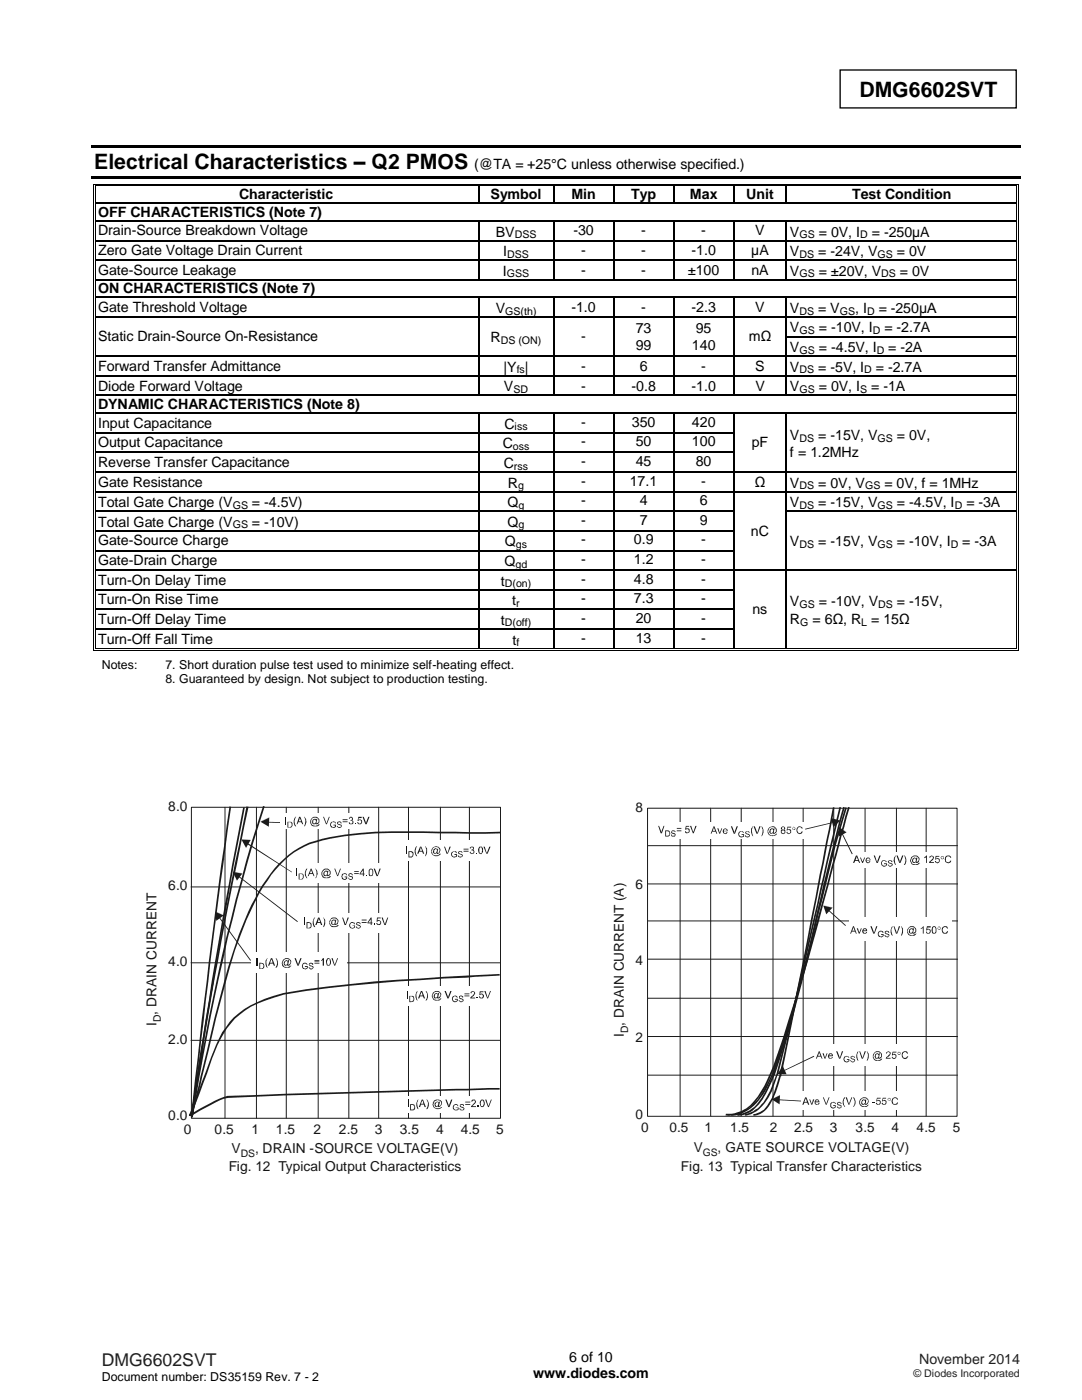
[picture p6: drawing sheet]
<svg xmlns="http://www.w3.org/2000/svg" width="216mm" height="279mm" viewBox="0 0 216 279" stroke-linecap="round" stroke-linejoin="round" font-family="sans-serif">
<defs><g id="words">
<g font-size="4.2">
<text x="171.5" y="19.3">DMG6602SVT</text>
<text x="18.8" y="33.8">Electrical Characteristics – Q2 PMOS</text>
</g>
<text font-size="3.5" fill="#231f20" x="20.3" y="272.5">DMG6602SVT</text>
<g font-size="2.8">
<text x="94.6" y="33.8">(@TA = +25°C unless otherwise specified.)</text>
<text x="47.7" y="39.8">Characteristic</text>
<text x="97.8" y="39.8">Symbol</text>
<text x="114" y="39.8">Min</text>
<text x="125.9" y="39.8">Typ</text>
<text x="137.7" y="39.8">Max</text>
<text x="148.9" y="39.8">Unit</text>
<text x="170" y="39.8">Test Condition</text>
<text x="19.6" y="43.3">OFF CHARACTERISTICS (Note 7)</text>
<text x="19.6" y="47">Drain-Source Breakdown Voltage</text>
<text x="98.9" y="47.2">BV</text>
<text x="114.4" y="47">-30</text>
<text x="128" y="47">-</text>
<text x="139.9" y="47">-</text>
<text x="150.7" y="47">V</text>
<text x="157.6" y="47.2">V</text>
<text x="163.4" y="47.2">= 0V, I</text>
<text x="173.9" y="47.2">= -250µA</text>
<text x="19.6" y="50.9">Zero Gate Voltage Drain Current</text>
<text x="100.4" y="51.1">I</text>
<text x="116" y="50.9">-</text>
<text x="128" y="50.9">-</text>
<text x="138" y="50.9">-1.0</text>
<text x="149.9" y="50.9">µA</text>
<text x="157.6" y="51.1">V</text>
<text x="163.3" y="51.1">= -24V, V</text>
<text x="179" y="51.1">= 0V</text>
<text x="19.6" y="54.8">Gate-Source Leakage</text>
<text x="19.6" y="58.5">ON CHARACTERISTICS (Note 7)</text>
<text x="100.3" y="55">I</text>
<text x="116" y="54.8">-</text>
<text x="128" y="54.8">-</text>
<text x="137.3" y="54.8">±100</text>
<text x="149.9" y="54.8">nA</text>
<text x="157.6" y="55">V</text>
<text x="163.4" y="55">= ±20V, V</text>
<text x="179.6" y="55">= 0V</text>
<text x="19.6" y="62.3">Gate Threshold Voltage</text>
<text x="98.9" y="62.4">V</text>
<text x="114" y="62.3">-1.0</text>
<text x="128" y="62.3">-</text>
<text x="138" y="62.3">-2.3</text>
<text x="150.7" y="62.3">V</text>
<text x="157.6" y="62.4">V</text>
<text x="163.3" y="62.4">= V</text>
<text x="170.6" y="62.4">, I</text>
<text x="175.3" y="62.4">= -250μA</text>
<text x="19.6" y="68.1">Static Drain-Source On-Resistance</text>
<text x="97.9" y="68.3">R</text>
<text x="116" y="68.1">-</text>
<text x="126.9" y="66.5">73</text>
<text x="126.9" y="69.8">99</text>
<text x="138.1" y="69.8">140</text>
<text x="138.8" y="66.5">95</text>
<text x="149.4" y="68.1">mΩ</text>
<text x="157.6" y="66.3">V</text>
<text x="157.6" y="70.3">V</text>
<text x="163.4" y="66.3">= -10V, I</text>
<text x="163.4" y="70.3">= -4.5V, I</text>
<text x="176.5" y="66.3">= -2.7A</text>
<text x="177.2" y="70.3">= -2A</text>
<text x="19.6" y="74">Forward Transfer Admittance</text>
<text x="19.6" y="77.9">Diode Forward Voltage</text>
<text x="100.5" y="74.2">|Y |</text>
<text x="116" y="74">-</text>
<text x="116" y="77.9">-</text>
<text x="126" y="77.9">-0.8</text>
<text x="127.7" y="74">6</text>
<text x="138" y="77.9">-1.0</text>
<text x="139.9" y="74">-</text>
<text x="150.7" y="74">S</text>
<text x="150.7" y="77.9">V</text>
<text x="157.6" y="74.2">V</text>
<text x="163.3" y="74.2">= -5V, I</text>
<text x="174.8" y="74.2">= -2.7A</text>
<text x="19.6" y="81.6">DYNAMIC CHARACTERISTICS (Note 8)</text>
<text x="100.6" y="78.1">V</text>
<text x="157.6" y="78.1">V</text>
<text x="163.4" y="78.1">= 0V, I</text>
<text x="173.9" y="78.1">= -1A</text>
<text x="19.6" y="85.4">Input Capacitance</text>
<text x="19.6" y="89.3">Output Capacitance</text>
<text x="100.3" y="89.5">C</text>
<text x="100.6" y="85.5">C</text>
<text x="116" y="85.1">-</text>
<text x="116" y="89.1">-</text>
<text x="126.1" y="85.1">350</text>
<text x="126.9" y="89.1">50</text>
<text x="138.1" y="85.1">420</text>
<text x="138.1" y="89.1">100</text>
<text x="150" y="89.3">pF</text>
<text x="157.6" y="87.8">V</text>
<text x="163.3" y="87.8">= -15V, V</text>
<text x="179" y="87.8">= 0V,</text>
<text x="19.6" y="93.2">Reverse Transfer Capacitance</text>
<text x="100.5" y="93.4">C</text>
<text x="116" y="93">-</text>
<text x="126.9" y="93">45</text>
<text x="138.8" y="93">80</text>
<text x="157.6" y="91.1">f = 1.2MHz</text>
<text x="19.6" y="97.1">Gate Resistance</text>
<text x="19.6" y="101.2">Total Gate Charge (V</text>
<text x="50.3" y="101.2">= -4.5V)</text>
<text x="101.3" y="101.2">Q</text>
<text x="101.4" y="97.3">R</text>
<text x="116" y="96.9">-</text>
<text x="116" y="100.8">-</text>
<text x="125.7" y="96.9">17.1</text>
<text x="127.7" y="100.8">4</text>
<text x="139.6" y="100.8">6</text>
<text x="139.9" y="96.9">-</text>
<text x="150.6" y="97.1">Ω</text>
<text x="157.6" y="97.3">V</text>
<text x="157.6" y="101.2">V</text>
<text x="163.3" y="97.3">= 0V, V</text>
<text x="163.3" y="101.2">= -15V, V</text>
<text x="176.5" y="97.3">= 0V, f = 1MHz</text>
<text x="179" y="101.2">= -4.5V, I</text>
<text x="192.8" y="101.2">= -3A</text>
<text x="19.6" y="105.1">Total Gate Charge (V</text>
<text x="50.3" y="105.1">= -10V)</text>
<text x="101.3" y="105.1">Q</text>
<text x="116" y="104.8">-</text>
<text x="127.7" y="104.8">7</text>
<text x="139.6" y="104.8">9</text>
<text x="149.8" y="106.9">nC</text>
<text x="19.6" y="108.9">Gate-Source Charge</text>
<text x="19.6" y="112.8">Gate-Drain Charge</text>
<text x="100.7" y="113">Q</text>
<text x="100.7" y="109">Q</text>
<text x="116" y="108.6">-</text>
<text x="116" y="112.6">-</text>
<text x="126.5" y="108.6">0.9</text>
<text x="126.5" y="112.6">1.2</text>
<text x="139.9" y="108.6">-</text>
<text x="139.9" y="112.6">-</text>
<text x="157.6" y="109">V</text>
<text x="163.3" y="109">= -15V, V</text>
<text x="179" y="109">= -10V, I</text>
<text x="192" y="109">= -3A</text>
<text x="19.6" y="116.7">Turn-On Delay Time</text>
<text x="99.9" y="116.9">t</text>
<text x="116" y="116.5">-</text>
<text x="126.5" y="116.5">4.8</text>
<text x="139.9" y="116.5">-</text>
<text x="19.6" y="120.6">Turn-On Rise Time</text>
<text x="19.6" y="124.5">Turn-Off Delay Time</text>
<text x="99.9" y="124.7">t</text>
<text x="102.2" y="120.8">t</text>
<text x="116" y="120.4">-</text>
<text x="116" y="124.3">-</text>
<text x="126.5" y="120.4">7.3</text>
<text x="126.9" y="124.3">20</text>
<text x="139.9" y="120.4">-</text>
<text x="139.9" y="124.3">-</text>
<text x="150.1" y="122.6">ns</text>
<text x="157.6" y="120.9">V</text>
<text x="157.6" y="124.6">R</text>
<text x="162.1" y="124.6">= 6Ω, R = 15Ω</text>
<text x="163.4" y="120.9">= -10V, V</text>
<text x="179" y="120.9">= -15V,</text>
<text x="19.6" y="128.5">Turn-Off Fall Time</text>
<text x="102.3" y="128.6">t</text>
<text x="116" y="128.2">-</text>
<text x="126.9" y="128.2">13</text>
<text x="139.9" y="128.2">-</text>
<text x="106.4" y="275.1">www.diodes.com</text>
<text x="113.6" y="271.9">6 of 10</text>
</g>
<text font-size="2.8" fill="#231f20" x="183.4" y="272.2">November 2014</text>
<g font-size="2.7" fill="#131516">
<text x="33.6" y="161.9">8.0</text>
<text x="126.8" y="162">8</text>
<text x="33.6" y="177.6">6.0</text>
<text x="126.8" y="177.4">6</text>
<text x="33.6" y="192.8">4.0</text>
<text x="126.8" y="192.6">4</text>
<text x="31.2" y="204.8" transform="rotate(-90 31.2 204.8)">I , DRAIN CURRENT</text>
<text x="33.6" y="208.3">2.0</text>
<text x="124.5" y="206.9" transform="rotate(-90 124.5 206.9)">I , DRAIN CURRENT (A)</text>
<text x="126.8" y="208">2</text>
<text x="33.6" y="223.6">0.0</text>
<text x="36.7" y="226.3">0</text>
<text x="42.8" y="226.3">0.5</text>
<text x="50.2" y="226.3">1</text>
<text x="55" y="226.3">1.5</text>
<text x="62.6" y="226.3">2</text>
<text x="67.6" y="226.3">2.5</text>
<text x="74.8" y="226.3">3</text>
<text x="79.8" y="226.3">3.5</text>
<text x="87" y="226.3">4</text>
<text x="91.9" y="226.3">4.5</text>
<text x="99" y="226.3">5</text>
<text x="126.8" y="223.3">0</text>
<text x="128" y="225.9">0</text>
<text x="133.6" y="225.9">0.5</text>
<text x="140.6" y="225.9">1</text>
<text x="145.7" y="225.9">1.5</text>
<text x="153.6" y="225.9">2</text>
<text x="158.4" y="225.9">2.5</text>
<text x="165.6" y="225.9">3</text>
<text x="170.7" y="225.9">3.5</text>
<text x="177.9" y="225.9">4</text>
<text x="182.9" y="225.9">4.5</text>
<text x="190.2" y="225.9">5</text>
<text x="45.6" y="233.8">Fig. 12 Typical Output Characteristics</text>
<text x="46.2" y="230">V</text>
<text x="50.9" y="230">, DRAIN -SOURCE VOLTAGE(V)</text>
<text x="135.9" y="233.6">Fig. 13 Typical Transfer Characteristics</text>
<text x="138.4" y="229.9">V</text>
<text x="143.2" y="229.9">, GATE SOURCE VOLTAGE(V)</text>
</g>
<g font-size="2.5">
<text x="20.3" y="133.5">Notes:</text>
<text x="33" y="133.5">7. Short duration pulse test used to minimize self-heating effect.</text>
<text x="33" y="136.4">8. Guaranteed by design. Not subject to production testing.</text>
<text x="20.3" y="275.6">Document number: DS35159 Rev. 7 - 2</text>
</g>
<g font-size="2.1">
<text x="102.7" y="47.5">DSS</text>
<text x="159.5" y="47.5">GS</text>
<text x="171.7" y="47.5">D</text>
<text x="101.2" y="51.4">DSS</text>
<text x="159.5" y="51.4">DS</text>
<text x="175.1" y="51.4">GS</text>
<text x="101.2" y="55.4">GSS</text>
<text x="159.5" y="55.4">GS</text>
<text x="175.8" y="55.4">DS</text>
<text x="100.8" y="62.8">GS(th)</text>
<text x="159.5" y="62.8">DS</text>
<text x="167.6" y="62.8">GS</text>
<text x="173" y="62.8">D</text>
<text x="99.9" y="68.7">DS (ON)</text>
<text x="159.5" y="66.7">GS</text>
<text x="159.5" y="70.6">GS</text>
<text x="174.2" y="66.7">D</text>
<text x="175" y="70.6">D</text>
<text x="103.1" y="74.5">fs</text>
<text x="159.5" y="74.5">DS</text>
<text x="172.5" y="74.5">D</text>
<text x="102.5" y="78.5">SD</text>
<text x="159.5" y="78.5">GS</text>
<text x="171.7" y="78.5">S</text>
<text x="102.3" y="89.8">oss</text>
<text x="102.7" y="85.9">iss</text>
<text x="159.5" y="88.1">DS</text>
<text x="175.1" y="88.1">GS</text>
<text x="102.5" y="93.7">rss</text>
<text x="46.4" y="101.5">GS</text>
<text x="103.4" y="97.6">g</text>
<text x="103.5" y="101.5">g</text>
<text x="159.5" y="97.6">DS</text>
<text x="159.5" y="101.5">DS</text>
<text x="172.6" y="97.6">GS</text>
<text x="175.1" y="101.5">GS</text>
<text x="190.5" y="101.5">D</text>
<text x="46.4" y="105.5">GS</text>
<text x="103.5" y="105.5">g</text>
<text x="102.9" y="113.3">gd</text>
<text x="102.9" y="109.4">gs</text>
<text x="159.5" y="109.4">DS</text>
<text x="175.1" y="109.4">GS</text>
<text x="189.7" y="109.4">D</text>
<text x="100.7" y="117.2">D(on)</text>
<text x="100.7" y="125">D(off)</text>
<text x="103" y="121.1">r</text>
<text x="159.5" y="121.3">GS</text>
<text x="159.7" y="124.9">G</text>
<text x="171.9" y="124.9">L</text>
<text x="175.3" y="121.3">DS</text>
<text x="103.1" y="129">f</text>
</g>
<g font-size="2.1" fill="#131516">
<text x="32.1" y="204.1" transform="rotate(-90 32.1 204.1)">D</text>
<text x="48" y="230.9">DS</text>
<text x="140.2" y="230.7">GS</text>
</g>
<text font-size="2.1" fill="#231f20" x="182.3" y="274.8">© Diodes Incorporated</text>
<text font-size="2" fill="#131516" x="125.3" y="206.2" transform="rotate(-90 125.3 206.2)">D</text>
</g></defs>
<path d="M167.6 14h35.2v7.5h-35.2z" fill="none" stroke="#000" stroke-width=".26"/>
<g fill="#000">
<path d="M18.3 29h185.4v.5h-185.4z" fill-rule="evenodd"/>
<path d="M18.3 35.1h185.4v.5h-185.4z" fill-rule="evenodd"/>
<path d="M18.5 36.7h.2v.5h-.2z" fill-rule="evenodd"/>
<path d="M18.5 36.7h.5v.1h-.5z" fill-rule="evenodd"/>
<path d="M18.9 37h.1v.2h-.1z" fill-rule="evenodd"/>
<path d="M18.9 37h.1v.2h-.1z" fill-rule="evenodd"/>
<path d="M95.4 37.2h.2z" fill-rule="evenodd"/>
<path d="M95.4 36.7h.5v.1h-.5z" fill-rule="evenodd"/>
<path d="M95.4 37h.5v.2h-.5z" fill-rule="evenodd"/>
<path d="M110.3 37.2h.3z" fill-rule="evenodd"/>
<path d="M110.3 36.7h.5v.1h-.5z" fill-rule="evenodd"/>
<path d="M110.3 37h.5v.2h-.5z" fill-rule="evenodd"/>
<path d="M122.3 37.2h.3z" fill-rule="evenodd"/>
<path d="M122.3 36.7h.5v.1h-.5z" fill-rule="evenodd"/>
<path d="M122.3 37h.5v.2h-.5z" fill-rule="evenodd"/>
<path d="M134.3 37.2h.3z" fill-rule="evenodd"/>
<path d="M134.3 36.7h.5v.1h-.5z" fill-rule="evenodd"/>
<path d="M134.3 37h.5v.2h-.5z" fill-rule="evenodd"/>
<path d="M146.3 37.2h.3z" fill-rule="evenodd"/>
<path d="M146.3 36.7h.5v.1h-.5z" fill-rule="evenodd"/>
<path d="M146.3 37h.5v.2h-.5z" fill-rule="evenodd"/>
<path d="M156.7 37.2h.3z" fill-rule="evenodd"/>
<path d="M156.7 36.7h.6v.1h-.6z" fill-rule="evenodd"/>
<path d="M156.7 37h.6v.2h-.6z" fill-rule="evenodd"/>
<path d="M202.7 36.7h.5v.1h-.5z" fill-rule="evenodd"/>
<path d="M202.7 37h.2v.2h-.2z" fill-rule="evenodd"/>
<path d="M202.7 37h.2v.2h-.2z" fill-rule="evenodd"/>
<path d="M203.1 36.7h.1v.5h-.1z" fill-rule="evenodd"/>
<path d="M18.5 40.4h.2v.3h-.2z" fill-rule="evenodd"/>
<path d="M18.5 43.9h.2v.3h-.2z" fill-rule="evenodd"/>
<path d="M18.5 47.9h.2v.2h-.2z" fill-rule="evenodd"/>
<path d="M18.5 51.8h.2v.2h-.2z" fill-rule="evenodd"/>
<path d="M18.5 55.7h.2v.3h-.2z" fill-rule="evenodd"/>
<path d="M18.5 59.2h.2v.3h-.2z" fill-rule="evenodd"/>
<path d="M18.9 40.4h.1v.3h-.1z" fill-rule="evenodd"/>
<path d="M18.9 43.9h.1v.3h-.1z" fill-rule="evenodd"/>
<path d="M18.9 47.9h.1v.2h-.1z" fill-rule="evenodd"/>
<path d="M18.9 51.8h.1v.2h-.1z" fill-rule="evenodd"/>
<path d="M18.9 55.7h.1v.3h-.1z" fill-rule="evenodd"/>
<path d="M18.9 59.2h.1v.3h-.1z" fill-rule="evenodd"/>
<path d="M95.4 40.4h.2v.3h-.2z" fill-rule="evenodd"/>
<path d="M95.4 43.9h.2v.3h-.2z" fill-rule="evenodd"/>
<path d="M95.4 47.9h.2v.2h-.2z" fill-rule="evenodd"/>
<path d="M95.4 51.8h.2v.2h-.2z" fill-rule="evenodd"/>
<path d="M95.4 55.7h.2v.3h-.2z" fill-rule="evenodd"/>
<path d="M95.4 59.2h.2v.3h-.2z" fill-rule="evenodd"/>
<path d="M110.3 40.4h.3v.3h-.3z" fill-rule="evenodd"/>
<path d="M110.3 43.9h.3v.3h-.3z" fill-rule="evenodd"/>
<path d="M110.3 47.9h.3v.2h-.3z" fill-rule="evenodd"/>
<path d="M110.3 51.8h.3v.2h-.3z" fill-rule="evenodd"/>
<path d="M110.3 55.7h.3v.3h-.3z" fill-rule="evenodd"/>
<path d="M110.3 59.2h.3v.3h-.3z" fill-rule="evenodd"/>
<path d="M122.3 40.4h.3v.3h-.3z" fill-rule="evenodd"/>
<path d="M122.3 43.9h.3v.3h-.3z" fill-rule="evenodd"/>
<path d="M122.3 47.9h.3v.2h-.3z" fill-rule="evenodd"/>
<path d="M122.3 51.8h.3v.2h-.3z" fill-rule="evenodd"/>
<path d="M122.3 55.7h.3v.3h-.3z" fill-rule="evenodd"/>
<path d="M122.3 59.2h.3v.3h-.3z" fill-rule="evenodd"/>
<path d="M134.3 40.4h.3v.3h-.3z" fill-rule="evenodd"/>
<path d="M134.3 43.9h.3v.3h-.3z" fill-rule="evenodd"/>
<path d="M134.3 47.9h.3v.2h-.3z" fill-rule="evenodd"/>
<path d="M134.3 51.8h.3v.2h-.3z" fill-rule="evenodd"/>
<path d="M134.3 55.7h.3v.3h-.3z" fill-rule="evenodd"/>
<path d="M134.3 59.2h.3v.3h-.3z" fill-rule="evenodd"/>
<path d="M146.3 40.4h.3v.3h-.3z" fill-rule="evenodd"/>
<path d="M146.3 43.9h.3v.3h-.3z" fill-rule="evenodd"/>
<path d="M146.3 47.9h.3v.2h-.3z" fill-rule="evenodd"/>
<path d="M146.3 51.8h.3v.2h-.3z" fill-rule="evenodd"/>
<path d="M146.3 55.7h.3v.3h-.3z" fill-rule="evenodd"/>
<path d="M146.3 59.2h.3v.3h-.3z" fill-rule="evenodd"/>
<path d="M156.7 40.4h.3v.3h-.3z" fill-rule="evenodd"/>
<path d="M156.7 43.9h.3v.3h-.3z" fill-rule="evenodd"/>
<path d="M156.7 47.9h.3v.2h-.3z" fill-rule="evenodd"/>
<path d="M156.7 51.8h.3v.2h-.3z" fill-rule="evenodd"/>
<path d="M156.7 55.7h.3v.3h-.3z" fill-rule="evenodd"/>
<path d="M156.7 59.2h.3v.3h-.3z" fill-rule="evenodd"/>
<path d="M202.7 40.4h.2v.3h-.2z" fill-rule="evenodd"/>
<path d="M202.7 43.9h.2v.3h-.2z" fill-rule="evenodd"/>
<path d="M202.7 47.9h.2v.2h-.2z" fill-rule="evenodd"/>
<path d="M202.7 51.8h.2v.2h-.2z" fill-rule="evenodd"/>
<path d="M202.7 55.7h.2v.3h-.2z" fill-rule="evenodd"/>
<path d="M202.7 59.2h.2v.3h-.2z" fill-rule="evenodd"/>
<path d="M203.1 40.4h.1v.3h-.1z" fill-rule="evenodd"/>
<path d="M203.1 43.9h.1v.3h-.1z" fill-rule="evenodd"/>
<path d="M203.1 47.9h.1v.2h-.1z" fill-rule="evenodd"/>
<path d="M203.1 51.8h.1v.2h-.1z" fill-rule="evenodd"/>
<path d="M203.1 55.7h.1v.3h-.1z" fill-rule="evenodd"/>
<path d="M203.1 59.2h.1v.3h-.1z" fill-rule="evenodd"/>
<path d="M18.5 63.1h.2v.3h-.2z" fill-rule="evenodd"/>
<path d="M18.5 67.1h.2v.2h-.2z" fill-rule="evenodd"/>
<path d="M18.5 71h.2v.2h-.2z" fill-rule="evenodd"/>
<path d="M18.5 74.9h.2v.2h-.2z" fill-rule="evenodd"/>
<path d="M18.5 78.8h.2v.2h-.2z" fill-rule="evenodd"/>
<path d="M18.9 63.1h.1v.3h-.1z" fill-rule="evenodd"/>
<path d="M18.9 67.1h.1v.2h-.1z" fill-rule="evenodd"/>
<path d="M18.9 71h.1v.2h-.1z" fill-rule="evenodd"/>
<path d="M18.9 74.9h.1v.2h-.1z" fill-rule="evenodd"/>
<path d="M18.9 78.8h.1v.2h-.1z" fill-rule="evenodd"/>
<path d="M95.4 63.1h.2v.3h-.2z" fill-rule="evenodd"/>
<path d="M95.4 67.1h.2v.2h-.2z" fill-rule="evenodd"/>
<path d="M95.4 71h.2v.2h-.2z" fill-rule="evenodd"/>
<path d="M95.4 74.9h.2v.2h-.2z" fill-rule="evenodd"/>
<path d="M95.4 78.8h.2v.2h-.2z" fill-rule="evenodd"/>
<path d="M110.3 63.1h.3v.3h-.3z" fill-rule="evenodd"/>
<path d="M110.3 67.1h.3v.2h-.3z" fill-rule="evenodd"/>
<path d="M110.3 71h.3v.2h-.3z" fill-rule="evenodd"/>
<path d="M110.3 74.9h.3v.2h-.3z" fill-rule="evenodd"/>
<path d="M110.3 78.8h.3v.2h-.3z" fill-rule="evenodd"/>
<path d="M122.3 63.1h.3v.3h-.3z" fill-rule="evenodd"/>
<path d="M122.3 67.1h.3v.2h-.3z" fill-rule="evenodd"/>
<path d="M122.3 71h.3v.2h-.3z" fill-rule="evenodd"/>
<path d="M122.3 74.9h.3v.2h-.3z" fill-rule="evenodd"/>
<path d="M122.3 78.8h.3v.2h-.3z" fill-rule="evenodd"/>
<path d="M134.3 63.1h.3v.3h-.3z" fill-rule="evenodd"/>
<path d="M134.3 67.1h.3v.2h-.3z" fill-rule="evenodd"/>
<path d="M134.3 71h.3v.2h-.3z" fill-rule="evenodd"/>
<path d="M134.3 74.9h.3v.2h-.3z" fill-rule="evenodd"/>
<path d="M134.3 78.8h.3v.2h-.3z" fill-rule="evenodd"/>
<path d="M146.3 63.1h.3v.3h-.3z" fill-rule="evenodd"/>
<path d="M146.3 67.1h.3v.2h-.3z" fill-rule="evenodd"/>
<path d="M146.3 71h.3v.2h-.3z" fill-rule="evenodd"/>
<path d="M146.3 74.9h.3v.2h-.3z" fill-rule="evenodd"/>
<path d="M146.3 78.8h.3v.2h-.3z" fill-rule="evenodd"/>
<path d="M156.7 63.1h.3v.3h-.3z" fill-rule="evenodd"/>
<path d="M156.7 67.1h.3v.2h-.3z" fill-rule="evenodd"/>
<path d="M156.7 71h.3v.2h-.3z" fill-rule="evenodd"/>
<path d="M156.7 74.9h.3v.2h-.3z" fill-rule="evenodd"/>
<path d="M156.7 78.8h.3v.2h-.3z" fill-rule="evenodd"/>
<path d="M202.7 63.1h.2v.3h-.2z" fill-rule="evenodd"/>
<path d="M202.7 67.1h.2v.2h-.2z" fill-rule="evenodd"/>
<path d="M202.7 71h.2v.2h-.2z" fill-rule="evenodd"/>
<path d="M202.7 74.9h.2v.2h-.2z" fill-rule="evenodd"/>
<path d="M202.7 78.8h.2v.2h-.2z" fill-rule="evenodd"/>
<path d="M203.1 63.1h.1v.3h-.1z" fill-rule="evenodd"/>
<path d="M203.1 67.1h.1v.2h-.1z" fill-rule="evenodd"/>
<path d="M203.1 71h.1v.2h-.1z" fill-rule="evenodd"/>
<path d="M203.1 74.9h.1v.2h-.1z" fill-rule="evenodd"/>
<path d="M203.1 78.8h.1v.2h-.1z" fill-rule="evenodd"/>
<path d="M18.5 82.3h.2v.3h-.2z" fill-rule="evenodd"/>
<path d="M18.5 86.2h.2v.3h-.2z" fill-rule="evenodd"/>
<path d="M18.5 90.1h.2v.3h-.2z" fill-rule="evenodd"/>
<path d="M18.5 94.1h.2v.2h-.2z" fill-rule="evenodd"/>
<path d="M18.5 98h.2v.2h-.2z" fill-rule="evenodd"/>
<path d="M18.9 82.3h.1v.3h-.1z" fill-rule="evenodd"/>
<path d="M18.9 86.2h.1v.3h-.1z" fill-rule="evenodd"/>
<path d="M18.9 90.1h.1v.3h-.1z" fill-rule="evenodd"/>
<path d="M18.9 94.1h.1v.2h-.1z" fill-rule="evenodd"/>
<path d="M18.9 98h.1v.2h-.1z" fill-rule="evenodd"/>
<path d="M95.4 82.3h.2v.3h-.2z" fill-rule="evenodd"/>
<path d="M95.4 86.2h.2v.3h-.2z" fill-rule="evenodd"/>
<path d="M95.4 90.1h.2v.3h-.2z" fill-rule="evenodd"/>
<path d="M95.4 94.1h.2v.2h-.2z" fill-rule="evenodd"/>
<path d="M95.4 98h.2v.2h-.2z" fill-rule="evenodd"/>
<path d="M110.3 82.3h.3v.3h-.3z" fill-rule="evenodd"/>
<path d="M110.3 86.2h.3v.3h-.3z" fill-rule="evenodd"/>
<path d="M110.3 90.1h.3v.3h-.3z" fill-rule="evenodd"/>
<path d="M110.3 94.1h.3v.2h-.3z" fill-rule="evenodd"/>
<path d="M110.3 98h.3v.2h-.3z" fill-rule="evenodd"/>
<path d="M122.3 82.3h.3v.3h-.3z" fill-rule="evenodd"/>
<path d="M122.3 86.2h.3v.3h-.3z" fill-rule="evenodd"/>
<path d="M122.3 90.1h.3v.3h-.3z" fill-rule="evenodd"/>
<path d="M122.3 94.1h.3v.2h-.3z" fill-rule="evenodd"/>
<path d="M122.3 98h.3v.2h-.3z" fill-rule="evenodd"/>
<path d="M134.3 82.3h.3v.3h-.3z" fill-rule="evenodd"/>
<path d="M134.3 86.2h.3v.3h-.3z" fill-rule="evenodd"/>
<path d="M134.3 90.1h.3v.3h-.3z" fill-rule="evenodd"/>
<path d="M134.3 94.1h.3v.2h-.3z" fill-rule="evenodd"/>
<path d="M134.3 98h.3v.2h-.3z" fill-rule="evenodd"/>
<path d="M146.3 82.3h.3v.3h-.3z" fill-rule="evenodd"/>
<path d="M146.3 86.2h.3v.3h-.3z" fill-rule="evenodd"/>
<path d="M146.3 90.1h.3v.3h-.3z" fill-rule="evenodd"/>
<path d="M146.3 94.1h.3v.2h-.3z" fill-rule="evenodd"/>
<path d="M146.3 98h.3v.2h-.3z" fill-rule="evenodd"/>
<path d="M156.7 82.3h.3v.3h-.3z" fill-rule="evenodd"/>
<path d="M156.7 86.2h.3v.3h-.3z" fill-rule="evenodd"/>
<path d="M156.7 90.1h.3v.3h-.3z" fill-rule="evenodd"/>
<path d="M156.7 94.1h.3v.2h-.3z" fill-rule="evenodd"/>
<path d="M156.7 98h.3v.2h-.3z" fill-rule="evenodd"/>
<path d="M202.7 82.3h.2v.3h-.2z" fill-rule="evenodd"/>
<path d="M202.7 86.2h.2v.3h-.2z" fill-rule="evenodd"/>
<path d="M202.7 90.1h.2v.3h-.2z" fill-rule="evenodd"/>
<path d="M202.7 94.1h.2v.2h-.2z" fill-rule="evenodd"/>
<path d="M202.7 98h.2v.2h-.2z" fill-rule="evenodd"/>
<path d="M203.1 82.3h.1v.3h-.1z" fill-rule="evenodd"/>
<path d="M203.1 86.2h.1v.3h-.1z" fill-rule="evenodd"/>
<path d="M203.1 90.1h.1v.3h-.1z" fill-rule="evenodd"/>
<path d="M203.1 94.1h.1v.2h-.1z" fill-rule="evenodd"/>
<path d="M203.1 98h.1v.2h-.1z" fill-rule="evenodd"/>
<path d="M18.5 101.9h.2v.3h-.2z" fill-rule="evenodd"/>
<path d="M18.5 105.8h.2v.3h-.2z" fill-rule="evenodd"/>
<path d="M18.5 109.7h.2v.3h-.2z" fill-rule="evenodd"/>
<path d="M18.5 113.6h.2v.3h-.2z" fill-rule="evenodd"/>
<path d="M18.5 117.5h.2v.3h-.2z" fill-rule="evenodd"/>
<path d="M18.9 101.9h.1v.3h-.1z" fill-rule="evenodd"/>
<path d="M18.9 105.8h.1v.3h-.1z" fill-rule="evenodd"/>
<path d="M18.9 109.7h.1v.3h-.1z" fill-rule="evenodd"/>
<path d="M18.9 113.6h.1v.3h-.1z" fill-rule="evenodd"/>
<path d="M18.9 117.5h.1v.3h-.1z" fill-rule="evenodd"/>
<path d="M95.4 101.9h.2v.3h-.2z" fill-rule="evenodd"/>
<path d="M95.4 105.8h.2v.3h-.2z" fill-rule="evenodd"/>
<path d="M95.4 109.7h.2v.3h-.2z" fill-rule="evenodd"/>
<path d="M95.4 113.6h.2v.3h-.2z" fill-rule="evenodd"/>
<path d="M95.4 117.5h.2v.3h-.2z" fill-rule="evenodd"/>
<path d="M110.3 101.9h.3v.3h-.3z" fill-rule="evenodd"/>
<path d="M110.3 105.8h.3v.3h-.3z" fill-rule="evenodd"/>
<path d="M110.3 109.7h.3v.3h-.3z" fill-rule="evenodd"/>
<path d="M110.3 113.6h.3v.3h-.3z" fill-rule="evenodd"/>
<path d="M110.3 117.5h.3v.3h-.3z" fill-rule="evenodd"/>
<path d="M122.3 101.9h.3v.3h-.3z" fill-rule="evenodd"/>
<path d="M122.3 105.8h.3v.3h-.3z" fill-rule="evenodd"/>
<path d="M122.3 109.7h.3v.3h-.3z" fill-rule="evenodd"/>
<path d="M122.3 113.6h.3v.3h-.3z" fill-rule="evenodd"/>
<path d="M122.3 117.5h.3v.3h-.3z" fill-rule="evenodd"/>
<path d="M134.3 101.9h.3v.3h-.3z" fill-rule="evenodd"/>
<path d="M134.3 105.8h.3v.3h-.3z" fill-rule="evenodd"/>
<path d="M134.3 109.7h.3v.3h-.3z" fill-rule="evenodd"/>
<path d="M134.3 113.6h.3v.3h-.3z" fill-rule="evenodd"/>
<path d="M134.3 117.5h.3v.3h-.3z" fill-rule="evenodd"/>
<path d="M146.3 101.9h.3v.3h-.3z" fill-rule="evenodd"/>
<path d="M146.3 105.8h.3v.3h-.3z" fill-rule="evenodd"/>
<path d="M146.3 109.7h.3v.3h-.3z" fill-rule="evenodd"/>
<path d="M146.3 113.6h.3v.3h-.3z" fill-rule="evenodd"/>
<path d="M146.3 117.5h.3v.3h-.3z" fill-rule="evenodd"/>
<path d="M156.7 101.9h.3v.3h-.3z" fill-rule="evenodd"/>
<path d="M156.7 105.8h.3v.3h-.3z" fill-rule="evenodd"/>
<path d="M156.7 109.7h.3v.3h-.3z" fill-rule="evenodd"/>
<path d="M156.7 113.6h.3v.3h-.3z" fill-rule="evenodd"/>
<path d="M156.7 117.5h.3v.3h-.3z" fill-rule="evenodd"/>
<path d="M202.7 101.9h.2v.3h-.2z" fill-rule="evenodd"/>
<path d="M202.7 105.8h.2v.3h-.2z" fill-rule="evenodd"/>
<path d="M202.7 109.7h.2v.3h-.2z" fill-rule="evenodd"/>
<path d="M202.7 113.6h.2v.3h-.2z" fill-rule="evenodd"/>
<path d="M202.7 117.5h.2v.3h-.2z" fill-rule="evenodd"/>
<path d="M203.1 101.9h.1v.3h-.1z" fill-rule="evenodd"/>
<path d="M203.1 105.8h.1v.3h-.1z" fill-rule="evenodd"/>
<path d="M203.1 109.7h.1v.3h-.1z" fill-rule="evenodd"/>
<path d="M203.1 113.6h.1v.3h-.1z" fill-rule="evenodd"/>
<path d="M203.1 117.5h.1v.3h-.1z" fill-rule="evenodd"/>
<path d="M18.5 121.5h.2v.2h-.2z" fill-rule="evenodd"/>
<path d="M18.5 125.4h.2v.2h-.2z" fill-rule="evenodd"/>
<path d="M18.5 129.3h.2v.5h-.2z" fill-rule="evenodd"/>
<path d="M18.5 129.6h.5v.2h-.5z" fill-rule="evenodd"/>
<path d="M18.9 121.5h.1v.2h-.1z" fill-rule="evenodd"/>
<path d="M18.9 125.4h.1v.2h-.1z" fill-rule="evenodd"/>
<path d="M18.9 129.3h.1v.2h-.1z" fill-rule="evenodd"/>
<path d="M18.9 129.3h.1v.2h-.1z" fill-rule="evenodd"/>
<path d="M95.4 121.5h.2v.2h-.2z" fill-rule="evenodd"/>
<path d="M95.4 125.4h.2v.2h-.2z" fill-rule="evenodd"/>
<path d="M95.4 129.3h.5v.2h-.5z" fill-rule="evenodd"/>
<path d="M95.4 129.6h.5v.2h-.5z" fill-rule="evenodd"/>
<path d="M110.3 121.5h.3v.2h-.3z" fill-rule="evenodd"/>
<path d="M110.3 125.4h.3v.2h-.3z" fill-rule="evenodd"/>
<path d="M110.3 129.3h.5v.2h-.5z" fill-rule="evenodd"/>
<path d="M110.3 129.6h.5v.2h-.5z" fill-rule="evenodd"/>
<path d="M122.3 121.5h.3v.2h-.3z" fill-rule="evenodd"/>
<path d="M122.3 125.4h.3v.2h-.3z" fill-rule="evenodd"/>
<path d="M122.3 129.3h.5v.2h-.5z" fill-rule="evenodd"/>
<path d="M122.3 129.6h.5v.2h-.5z" fill-rule="evenodd"/>
<path d="M134.3 121.5h.3v.2h-.3z" fill-rule="evenodd"/>
<path d="M134.3 125.4h.3v.2h-.3z" fill-rule="evenodd"/>
<path d="M134.3 129.3h.5v.2h-.5z" fill-rule="evenodd"/>
<path d="M134.3 129.6h.5v.2h-.5z" fill-rule="evenodd"/>
<path d="M146.3 121.5h.3v.2h-.3z" fill-rule="evenodd"/>
<path d="M146.3 125.4h.3v.2h-.3z" fill-rule="evenodd"/>
<path d="M146.3 129.3h.5v.2h-.5z" fill-rule="evenodd"/>
<path d="M146.3 129.6h.5v.2h-.5z" fill-rule="evenodd"/>
<path d="M156.7 121.5h.3v.2h-.3z" fill-rule="evenodd"/>
<path d="M156.7 125.4h.3v.2h-.3z" fill-rule="evenodd"/>
<path d="M156.7 129.3h.6v.2h-.6z" fill-rule="evenodd"/>
<path d="M156.7 129.6h.6v.2h-.6z" fill-rule="evenodd"/>
<path d="M202.7 121.5h.2v.2h-.2z" fill-rule="evenodd"/>
<path d="M202.7 125.4h.2v.2h-.2z" fill-rule="evenodd"/>
<path d="M202.7 129.6h.5v.2h-.5z" fill-rule="evenodd"/>
<path d="M202.7 129.3h.2v.2h-.2z" fill-rule="evenodd"/>
<path d="M202.7 129.3h.2v.2h-.2z" fill-rule="evenodd"/>
<path d="M203.1 121.5h.1v.2h-.1z" fill-rule="evenodd"/>
<path d="M203.1 125.4h.1v.2h-.1z" fill-rule="evenodd"/>
<path d="M203.1 129.3h.1v.5h-.1z" fill-rule="evenodd"/>
</g>
<g fill="none" stroke="#000" stroke-width=".2">
<path d="M18.6 37.2v3.2M19 37.2v3.2M19 36.8h76.4M19 37.1h76.4M95.9 36.8h14.4M95.9 37.1h14.4M110.8 36.8h11.5M110.8 37.1h11.5M122.8 36.8h11.5M122.8 37.1h11.5M134.8 36.8h11.5M134.8 37.1h11.5"/>
<path d="M146.8 36.8h9.9M146.8 37.1h9.9M157.3 36.8h45.4M157.3 37.1h45.4M202.8 37.2v3.2M203.2 37.2v3.2M18.6 40.7v3.2M18.6 44.2v3.7M18.6 48.1v3.7M18.6 52v3.7M18.6 56v3.2M18.6 59.5v3.6"/>
<path d="M19 40.7v3.2M19 44.2v3.7M19 48.1v3.7M19 52v3.7M19 56v3.2M19 59.5v3.6M202.8 40.7v3.2M202.8 44.2v3.7M202.8 48.1v3.7M202.8 52v3.7M202.8 56v3.2M202.8 59.5v3.6"/>
<path d="M203.2 40.7v3.2M203.2 44.2v3.7M203.2 48.1v3.7M203.2 52v3.7M203.2 56v3.2M203.2 59.5v3.6M18.6 63.4v3.7M18.6 67.3v3.7M18.6 71.2v3.7M18.6 75.1v3.7M18.6 79v3.3M19 63.4v3.7"/>
<path d="M19 67.3v3.7M19 71.2v3.7M19 75.1v3.7M19 79v3.3M202.8 63.4v3.7M202.8 67.3v3.7M202.8 71.2v3.7M202.8 75.1v3.7M202.8 79v3.3M203.2 63.4v3.7M203.2 67.3v3.7M203.2 71.2v3.7"/>
<path d="M203.2 75.1v3.7M203.2 79v3.3M18.6 82.6v3.6M18.6 86.5v3.6M18.6 90.4v3.7M18.6 94.3v3.7M18.6 98.2v3.7M19 82.6v3.6M19 86.5v3.6M19 90.4v3.7M19 94.3v3.7M19 98.2v3.7"/>
<path d="M202.8 82.6v3.6M202.8 86.5v3.6M202.8 90.4v3.7M202.8 94.3v3.7M202.8 98.2v3.7M203.2 82.6v3.6M203.2 86.5v3.6M203.2 90.4v3.7M203.2 94.3v3.7M203.2 98.2v3.7M18.6 102.2v3.6M18.6 106.1v3.6"/>
<path d="M18.6 110v3.6M18.6 113.9v3.6M18.6 117.8v3.7M19 102.2v3.6M19 106.1v3.6M19 110v3.6M19 113.9v3.6M19 117.8v3.7M202.8 102.2v3.6M202.8 106.1v3.6M202.8 110v3.6M202.8 113.9v3.6"/>
<path d="M202.8 117.8v3.7M203.2 102.2v3.6M203.2 106.1v3.6M203.2 110v3.6M203.2 113.9v3.6M203.2 117.8v3.7M18.6 121.7v3.7M18.6 125.6v3.7M19 121.7v3.7M19 125.6v3.7M19 129.7h76.4M19 129.4h76.4"/>
<path d="M95.9 129.7h14.4M95.9 129.4h14.4M110.8 129.7h11.5M110.8 129.4h11.5M122.8 129.7h11.5M122.8 129.4h11.5M134.8 129.7h11.5M134.8 129.4h11.5M146.8 129.7h9.9M146.8 129.4h9.9M157.3 129.7h45.4M157.3 129.4h45.4"/>
<path d="M202.8 121.7v3.7M202.8 125.6v3.7M203.2 121.7v3.7M203.2 125.6v3.7"/>
</g>
<g fill="none" stroke="#000" stroke-width=".25">
<path d="M95.5 37.2v3.2M110.5 37.2v3.2M122.5 37.2v3.2M134.4 37.2v3.2M146.5 37.2v3.2M156.9 37.2v3.2M19 40.6h76.4M19 44.1h76.4M19 48h76.4M19 51.9h76.4M19 55.8h76.4M19 59.4h76.4"/>
<path d="M95.5 44.2v3.7M95.5 48.1v3.7M95.5 52v3.7M95.5 59.5v3.6M95.6 40.6h14.7M95.6 44.1h14.7M95.6 48h14.7M95.6 51.9h14.7M95.6 55.8h14.7M95.6 59.4h14.7M110.5 44.2v3.7M110.5 48.1v3.7"/>
<path d="M110.5 52v3.7M110.5 59.5v3.6M110.6 40.6h11.7M110.6 44.1h11.7M110.6 48h11.7M110.6 51.9h11.7M110.6 55.8h11.7M110.6 59.4h11.7M122.5 44.2v3.7M122.5 48.1v3.7M122.5 52v3.7M122.5 59.5v3.6"/>
<path d="M122.6 40.6h11.7M122.6 44.1h11.7M122.6 48h11.7M122.6 51.9h11.7M122.6 55.8h11.7M122.6 59.4h11.7M134.4 44.2v3.7M134.4 48.1v3.7M134.4 52v3.7M134.4 59.5v3.6M134.6 40.6h11.7M134.6 44.1h11.7"/>
<path d="M134.6 48h11.7M134.6 51.9h11.7M134.6 55.8h11.7M134.6 59.4h11.7M146.5 44.2v3.7M146.5 48.1v3.7M146.5 52v3.7M146.5 59.5v3.6M146.6 40.6h10.1M146.6 44.1h10.1M146.6 48h10.1M146.6 51.9h10.1"/>
<path d="M146.6 55.8h10.1M146.6 59.4h10.1M156.9 44.2v3.7M156.9 48.1v3.7M156.9 52v3.7M156.9 59.5v3.6M157 40.6h45.7M157 44.1h45.7M157 48h45.7M157 51.9h45.7M157 55.8h45.7M157 59.4h45.7"/>
<path d="M19 63.3h76.4M19 71.1h76.4M19 75h76.4M19 78.9h76.4M95.5 63.4v3.7M95.5 67.3v3.7M95.5 71.2v3.7M95.5 75.1v3.7M95.6 63.3h14.7M95.6 71.1h14.7M95.6 75h14.7M95.6 78.9h14.7"/>
<path d="M110.5 63.4v3.7M110.5 67.3v3.7M110.5 71.2v3.7M110.5 75.1v3.7M110.6 63.3h11.7M110.6 71.1h11.7M110.6 75h11.7M110.6 78.9h11.7M122.5 63.4v3.7M122.5 67.3v3.7M122.5 71.2v3.7M122.5 75.1v3.7"/>
<path d="M122.6 63.3h11.7M122.6 71.1h11.7M122.6 75h11.7M122.6 78.9h11.7M134.4 63.4v3.7M134.4 67.3v3.7M134.4 71.2v3.7M134.4 75.1v3.7M134.6 63.3h11.7M134.6 71.1h11.7M134.6 75h11.7M134.6 78.9h11.7"/>
<path d="M146.5 63.4v3.7M146.5 67.3v3.7M146.5 71.2v3.7M146.5 75.1v3.7M146.6 63.3h10.1M146.6 71.1h10.1M146.6 75h10.1M146.6 78.9h10.1M156.9 63.4v3.7M156.9 67.3v3.7M156.9 71.2v3.7M156.9 75.1v3.7"/>
<path d="M157 63.3h45.7M157 67.2h45.7M157 71.1h45.7M157 75h45.7M157 78.9h45.7M19 82.4h76.4M19 86.4h76.4M19 90.3h76.4M19 94.2h76.4M19 98.1h76.4M95.5 82.6v3.6M95.5 86.5v3.6"/>
<path d="M95.5 90.4v3.7M95.5 94.3v3.7M95.5 98.2v3.7M95.6 82.4h14.7M95.6 86.4h14.7M95.6 90.3h14.7M95.6 94.2h14.7M95.6 98.1h14.7M110.5 82.6v3.6M110.5 86.5v3.6M110.5 90.4v3.7M110.5 94.3v3.7"/>
<path d="M110.5 98.2v3.7M110.6 82.4h11.7M110.6 86.4h11.7M110.6 90.3h11.7M110.6 94.2h11.7M110.6 98.1h11.7M122.5 82.6v3.6M122.5 86.5v3.6M122.5 90.4v3.7M122.5 94.3v3.7M122.5 98.2v3.7M122.6 82.4h11.7"/>
<path d="M122.6 86.4h11.7M122.6 90.3h11.7M122.6 94.2h11.7M122.6 98.1h11.7M134.4 82.6v3.6M134.4 86.5v3.6M134.4 90.4v3.7M134.4 94.3v3.7M134.4 98.2v3.7M134.6 82.4h11.7M134.6 86.4h11.7M134.6 90.3h11.7"/>
<path d="M134.6 94.2h11.7M134.6 98.1h11.7M146.5 82.6v3.6M146.5 86.5v3.6M146.5 90.4v3.7M146.5 94.3v3.7M146.5 98.2v3.7M146.6 82.4h10.1M146.6 94.2h10.1M146.6 98.1h10.1M156.9 82.6v3.6M156.9 86.5v3.6"/>
<path d="M156.9 90.4v3.7M156.9 94.3v3.7M156.9 98.2v3.7M157 82.4h45.7M157 94.2h45.7M157 98.1h45.7M19 102h76.4M19 105.9h76.4M19 109.9h76.4M19 113.8h76.4M19 117.7h76.4M95.5 102.2v3.6"/>
<path d="M95.5 106.1v3.6M95.5 110v3.6M95.5 113.9v3.6M95.5 117.8v3.7M95.6 102h14.7M95.6 105.9h14.7M95.6 109.9h14.7M95.6 113.8h14.7M95.6 117.7h14.7M110.5 102.2v3.6M110.5 106.1v3.6M110.5 110v3.6"/>
<path d="M110.5 113.9v3.6M110.5 117.8v3.7M110.6 102h11.7M110.6 105.9h11.7M110.6 109.9h11.7M110.6 113.8h11.7M110.6 117.7h11.7M122.5 102.2v3.6M122.5 106.1v3.6M122.5 110v3.6M122.5 113.9v3.6M122.5 117.8v3.7"/>
<path d="M122.6 102h11.7M122.6 105.9h11.7M122.6 109.9h11.7M122.6 113.8h11.7M122.6 117.7h11.7M134.4 102.2v3.6M134.4 106.1v3.6M134.4 110v3.6M134.4 113.9v3.6M134.4 117.8v3.7M134.6 102h11.7M134.6 105.9h11.7"/>
<path d="M134.6 109.9h11.7M134.6 113.8h11.7M134.6 117.7h11.7M146.5 102.2v3.6M146.5 106.1v3.6M146.5 110v3.6M146.5 113.9v3.6M146.5 117.8v3.7M146.6 113.8h10.1M156.9 102.2v3.6M156.9 106.1v3.6M156.9 110v3.6"/>
<path d="M156.9 113.9v3.6M156.9 117.8v3.7M157 102h45.7M157 113.8h45.7M19 121.6h76.4M19 125.5h76.4M95.5 121.7v3.7M95.5 125.6v3.7M95.6 121.6h14.7M95.6 125.5h14.7M110.5 121.7v3.7M110.5 125.6v3.7"/>
<path d="M110.6 121.6h11.7M110.6 125.5h11.7M122.5 121.7v3.7M122.5 125.6v3.7M122.6 121.6h11.7M122.6 125.5h11.7M134.4 121.7v3.7M134.4 125.6v3.7M134.6 121.6h11.7M134.6 125.5h11.7M146.5 121.7v3.7M146.5 125.6v3.7"/>
<path d="M156.9 121.7v3.7M156.9 125.6v3.7"/>
</g>
<g fill="none" stroke="#1f1a17" stroke-width=".2">
<path d="M38.1 177h61.7M38.2 161.1h61.7v62.1h-61.7zM44.9 161.1v62.1M51.2 161.1v62.1M57.1 161.1v62.1M63.5 161.1v62.1M69.6 161.1v62.1M75.6 161.1v62.1M81.5 161.1v62.1M87.9 161.1v62.1M93.7 161.1v62.1M38.1 192.1h61.7"/>
<path d="M38.1 207.6h61.7"/>
</g>
<path d="M52 164l1.7-.8-.1 1.8-1.6-1 1.7-.8z" fill-rule="evenodd" fill="#1f1a17"/>
<path d="M53.6 164.1h2.6" fill="none" stroke="#1f1a17" stroke-width=".25"/>
<g fill="#1f1a17">
<path d="M46.5 174l1.9 .3-1.1 1.5-.8-1.8 1.9 .3z" fill-rule="evenodd"/>
<path d="M48.2 167.6h1.8l-.9 1.6-.9-1.6h1.8z" fill-rule="evenodd"/>
<path d="M43 182l1.6 .7-1.5 1.1-.1-1.8 1.6 .7z" fill-rule="evenodd"/>
</g>
<g fill="#1f1a17">
<path d="M47.7 174.8l11.7 9.1-.1 .1-11.7-9z"/>
<path d="M49.5 168.3l8.8 5.7-.1 .1-8.9-5.6z"/>
<path d="M43.7 183.2l.2-.1 6.2 8.5-.2 .1z"/>
</g>
<g fill="#fff">
<path d="M55.9 162.3l.1 3z" fill-rule="evenodd"/>
<path d="M55.9 162.3h.1v3h-.1z" fill-rule="evenodd"/>
<path d="M56 162.3h.1v3h-.1z" fill-rule="evenodd"/>
<path d="M56 162.3h.2v3h-.2z" fill-rule="evenodd"/>
<path d="M56.1 162.3h.2v3h-.2z" fill-rule="evenodd"/>
<path d="M56.2 162.3h.2v3h-.2z" fill-rule="evenodd"/>
<path d="M56.3 162.3h.2v3h-.2z" fill-rule="evenodd"/>
<path d="M56.4 162.3h.1v3h-.1z" fill-rule="evenodd"/>
<path d="M56.5 162.3h.1v3h-.1z" fill-rule="evenodd"/>
<path d="M56.5 162.3h.2v3h-.2z" fill-rule="evenodd"/>
<path d="M56.6 162.3h.2v3h-.2z" fill-rule="evenodd"/>
<path d="M56.7 162.3h.2v3h-.2z" fill-rule="evenodd"/>
<path d="M56.8 162.3h.2v3h-.2z" fill-rule="evenodd"/>
<path d="M56.9 162.3h.1v3h-.1z" fill-rule="evenodd"/>
<path d="M57 162.3h.1v3h-.1z" fill-rule="evenodd"/>
<path d="M57 162.3h.2v3h-.2z" fill-rule="evenodd"/>
<path d="M57.1 162.3h.2v3h-.2z" fill-rule="evenodd"/>
<path d="M57.2 162.3h.2v3h-.2z" fill-rule="evenodd"/>
<path d="M57.3 162.3h.2v3h-.2z" fill-rule="evenodd"/>
<path d="M57.4 162.3h.1v3h-.1z" fill-rule="evenodd"/>
<path d="M57.5 162.3h.1v3h-.1z" fill-rule="evenodd"/>
<path d="M57.5 162.3h.2v3h-.2z" fill-rule="evenodd"/>
<path d="M57.6 162.3h.2v3h-.2z" fill-rule="evenodd"/>
<path d="M57.7 162.3h.2v3h-.2z" fill-rule="evenodd"/>
<path d="M57.8 162.3h.1v3h-.1z" fill-rule="evenodd"/>
<path d="M57.9 162.3h.1v3h-.1z" fill-rule="evenodd"/>
<path d="M57.9 162.3h.2v3h-.2z" fill-rule="evenodd"/>
<path d="M58 162.3h.2v3h-.2z" fill-rule="evenodd"/>
<path d="M58.1 162.3h.2v3h-.2z" fill-rule="evenodd"/>
<path d="M58.2 162.3h.2v3h-.2z" fill-rule="evenodd"/>
<path d="M58.3 162.3h.1v3h-.1z" fill-rule="evenodd"/>
<path d="M58.4 162.3h.1v3h-.1z" fill-rule="evenodd"/>
<path d="M58.4 162.3h.2v3h-.2z" fill-rule="evenodd"/>
<path d="M58.5 162.3h.2v3h-.2z" fill-rule="evenodd"/>
<path d="M58.6 162.3h.2v3h-.2z" fill-rule="evenodd"/>
<path d="M58.7 162.3h.2v3h-.2z" fill-rule="evenodd"/>
<path d="M58.8 162.3h.1v3h-.1z" fill-rule="evenodd"/>
<path d="M58.9 162.3h.1v3h-.1z" fill-rule="evenodd"/>
<path d="M58.9 162.3h.2v3h-.2z" fill-rule="evenodd"/>
<path d="M59 162.3h.2v3h-.2z" fill-rule="evenodd"/>
<path d="M59.1 162.3h.2v3h-.2z" fill-rule="evenodd"/>
<path d="M59.2 162.3h.1v3h-.1z" fill-rule="evenodd"/>
<path d="M59.3 162.3h.1v3h-.1z" fill-rule="evenodd"/>
<path d="M59.3 162.3h.2v3h-.2z" fill-rule="evenodd"/>
<path d="M59.4 162.3h.2v3h-.2z" fill-rule="evenodd"/>
<path d="M59.5 162.3h.2v3h-.2z" fill-rule="evenodd"/>
<path d="M59.6 162.3h.2v3h-.2z" fill-rule="evenodd"/>
<path d="M59.7 162.3h.1v3h-.1z" fill-rule="evenodd"/>
<path d="M59.8 162.3h.1v3h-.1z" fill-rule="evenodd"/>
<path d="M59.8 162.3h.2v3h-.2z" fill-rule="evenodd"/>
<path d="M59.9 162.3h.2v3h-.2z" fill-rule="evenodd"/>
<path d="M60 162.3h.2v3h-.2z" fill-rule="evenodd"/>
<path d="M60.1 162.3h.2v3h-.2z" fill-rule="evenodd"/>
<path d="M60.2 162.3h.1v3h-.1z" fill-rule="evenodd"/>
<path d="M60.3 162.3h.1v3h-.1z" fill-rule="evenodd"/>
<path d="M60.3 162.3h.2v3h-.2z" fill-rule="evenodd"/>
<path d="M60.4 162.3h.2v3h-.2z" fill-rule="evenodd"/>
<path d="M60.5 162.3h.2v3h-.2z" fill-rule="evenodd"/>
<path d="M60.6 162.3h.2v3h-.2z" fill-rule="evenodd"/>
<path d="M60.7 162.3h.1v3h-.1z" fill-rule="evenodd"/>
<path d="M60.8 162.3h.1v3h-.1z" fill-rule="evenodd"/>
<path d="M60.8 162.3h.2v3h-.2z" fill-rule="evenodd"/>
<path d="M60.9 162.3h.2v3h-.2z" fill-rule="evenodd"/>
<path d="M61 162.3h.2v3h-.2z" fill-rule="evenodd"/>
<path d="M61.1 162.3h.2v3h-.2z" fill-rule="evenodd"/>
<path d="M61.2 162.3h.1v3h-.1z" fill-rule="evenodd"/>
<path d="M61.3 162.3h.1v3h-.1z" fill-rule="evenodd"/>
<path d="M61.3 162.3h.2v3h-.2z" fill-rule="evenodd"/>
<path d="M61.4 162.3h.2v3h-.2z" fill-rule="evenodd"/>
<path d="M61.5 162.3h.2v3h-.2z" fill-rule="evenodd"/>
<path d="M61.6 162.3h.1v3h-.1z" fill-rule="evenodd"/>
<path d="M61.7 162.3h.1v3h-.1z" fill-rule="evenodd"/>
<path d="M61.7 162.3h.2v3h-.2z" fill-rule="evenodd"/>
<path d="M61.8 162.3h.2v3h-.2z" fill-rule="evenodd"/>
<path d="M61.9 162.3h.2v3h-.2z" fill-rule="evenodd"/>
<path d="M62 162.3h.2v3h-.2z" fill-rule="evenodd"/>
<path d="M62.1 162.3h.1v3h-.1z" fill-rule="evenodd"/>
<path d="M62.2 162.3h.1v3h-.1z" fill-rule="evenodd"/>
<path d="M62.2 162.3h.2v3h-.2z" fill-rule="evenodd"/>
<path d="M62.3 162.3h.2v3h-.2z" fill-rule="evenodd"/>
<path d="M62.4 162.3h.2v3h-.2z" fill-rule="evenodd"/>
<path d="M62.5 162.3h.2v3h-.2z" fill-rule="evenodd"/>
<path d="M62.6 162.3h.1v3h-.1z" fill-rule="evenodd"/>
<path d="M62.7 162.3h.1v3h-.1z" fill-rule="evenodd"/>
<path d="M62.7 162.3h.2v3h-.2z" fill-rule="evenodd"/>
<path d="M62.8 162.3h.2v3h-.2z" fill-rule="evenodd"/>
<path d="M62.9 162.3h.2v3h-.2z" fill-rule="evenodd"/>
<path d="M63 162.3h.2v3h-.2z" fill-rule="evenodd"/>
<path d="M63.1 162.3h.1v3h-.1z" fill-rule="evenodd"/>
<path d="M63.2 162.3h.1v3h-.1z" fill-rule="evenodd"/>
<path d="M63.2 162.3h.2v3h-.2z" fill-rule="evenodd"/>
<path d="M63.3 162.3h.2v3h-.2z" fill-rule="evenodd"/>
<path d="M63.4 162.3h.2v3h-.2z" fill-rule="evenodd"/>
<path d="M63.5 162.3h.2v3h-.2z" fill-rule="evenodd"/>
<path d="M63.6 162.3h.1v3h-.1z" fill-rule="evenodd"/>
<path d="M63.7 162.3h.1v3h-.1z" fill-rule="evenodd"/>
<path d="M63.7 162.3h.2v3h-.2z" fill-rule="evenodd"/>
<path d="M63.8 162.3h.2v3h-.2z" fill-rule="evenodd"/>
<path d="M63.9 162.3h.2v3h-.2z" fill-rule="evenodd"/>
<path d="M64 162.3h.1v3h-.1z" fill-rule="evenodd"/>
<path d="M64.1 162.3h.1v3h-.1z" fill-rule="evenodd"/>
<path d="M64.1 162.3h.2v3h-.2z" fill-rule="evenodd"/>
<path d="M64.2 162.3h.2v3h-.2z" fill-rule="evenodd"/>
<path d="M64.3 162.3h.2v3h-.2z" fill-rule="evenodd"/>
<path d="M64.4 162.3h.2v3h-.2z" fill-rule="evenodd"/>
<path d="M64.5 162.3h.1v3h-.1z" fill-rule="evenodd"/>
<path d="M64.6 162.3h.1v3h-.1z" fill-rule="evenodd"/>
<path d="M64.6 162.3h.2v3h-.2z" fill-rule="evenodd"/>
<path d="M64.7 162.3h.2v3h-.2z" fill-rule="evenodd"/>
<path d="M64.8 162.3h.2v3h-.2z" fill-rule="evenodd"/>
<path d="M64.9 162.3h.2v3h-.2z" fill-rule="evenodd"/>
<path d="M65 162.3h.1v3h-.1z" fill-rule="evenodd"/>
<path d="M65 162.3h.2v3h-.2z" fill-rule="evenodd"/>
<path d="M65.1 162.3h.2v3h-.2z" fill-rule="evenodd"/>
<path d="M65.2 162.3h.2v3h-.2z" fill-rule="evenodd"/>
<path d="M65.3 162.3h.2v3h-.2z" fill-rule="evenodd"/>
<path d="M65.4 162.3h.1v3h-.1z" fill-rule="evenodd"/>
<path d="M65.5 162.3h.1v3h-.1z" fill-rule="evenodd"/>
<path d="M65.5 162.3h.2v3h-.2z" fill-rule="evenodd"/>
<path d="M65.6 162.3h.2v3h-.2z" fill-rule="evenodd"/>
<path d="M65.7 162.3h.2v3h-.2z" fill-rule="evenodd"/>
<path d="M65.8 162.3h.2v3h-.2z" fill-rule="evenodd"/>
<path d="M65.9 162.3h.1v3h-.1z" fill-rule="evenodd"/>
<path d="M66 162.3h.1v3h-.1z" fill-rule="evenodd"/>
<path d="M66 162.3h.2v3h-.2z" fill-rule="evenodd"/>
<path d="M66.1 162.3h.2v3h-.2z" fill-rule="evenodd"/>
<path d="M66.2 162.3h.2v3h-.2z" fill-rule="evenodd"/>
<path d="M66.3 162.3h.2v3h-.2z" fill-rule="evenodd"/>
<path d="M66.4 162.3h.1v3h-.1z" fill-rule="evenodd"/>
<path d="M66.5 162.3h.1v3h-.1z" fill-rule="evenodd"/>
<path d="M66.5 162.3h.2v3h-.2z" fill-rule="evenodd"/>
<path d="M66.6 162.3h.2v3h-.2z" fill-rule="evenodd"/>
<path d="M66.7 162.3h.2v3h-.2z" fill-rule="evenodd"/>
<path d="M66.8 162.3h.2v3h-.2z" fill-rule="evenodd"/>
<path d="M66.9 162.3h.1v3h-.1z" fill-rule="evenodd"/>
<path d="M67 162.3h.1v3h-.1z" fill-rule="evenodd"/>
<path d="M67 162.3h.2v3h-.2z" fill-rule="evenodd"/>
<path d="M67.1 162.3h.2v3h-.2z" fill-rule="evenodd"/>
<path d="M67.2 162.3h.2v3h-.2z" fill-rule="evenodd"/>
<path d="M67.3 162.3h.2v3h-.2z" fill-rule="evenodd"/>
<path d="M67.4 162.3h.1v3h-.1z" fill-rule="evenodd"/>
<path d="M67.5 162.3h.1v3h-.1z" fill-rule="evenodd"/>
<path d="M67.5 162.3h.2v3h-.2z" fill-rule="evenodd"/>
<path d="M67.6 162.3h.2v3h-.2z" fill-rule="evenodd"/>
<path d="M67.7 162.3h.2v3h-.2z" fill-rule="evenodd"/>
<path d="M67.8 162.3h.1v3h-.1z" fill-rule="evenodd"/>
<path d="M67.9 162.3h.1v3h-.1z" fill-rule="evenodd"/>
<path d="M68 162.3h.1v3h-.1z" fill-rule="evenodd"/>
<path d="M68 162.3h.2v3h-.2z" fill-rule="evenodd"/>
<path d="M68.1 162.3h.2v3h-.2z" fill-rule="evenodd"/>
<path d="M68.2 162.3h.2v3h-.2z" fill-rule="evenodd"/>
<path d="M68.3 162.3h.1v3h-.1z" fill-rule="evenodd"/>
<path d="M68.4 162.3h.1v3h-.1z" fill-rule="evenodd"/>
<path d="M68.4 162.3h.2v3h-.2z" fill-rule="evenodd"/>
<path d="M68.5 162.3h.2v3h-.2z" fill-rule="evenodd"/>
<path d="M68.6 162.3h.2v3h-.2z" fill-rule="evenodd"/>
<path d="M68.7 162.3h.2v3h-.2z" fill-rule="evenodd"/>
<path d="M68.8 162.3h.1v3h-.1z" fill-rule="evenodd"/>
<path d="M68.9 162.3h.1v3h-.1z" fill-rule="evenodd"/>
<path d="M68.9 162.3h.2v3h-.2z" fill-rule="evenodd"/>
<path d="M69 162.3h.2v3h-.2z" fill-rule="evenodd"/>
<path d="M69.1 162.3h.2v3h-.2z" fill-rule="evenodd"/>
<path d="M69.2 162.3h.2v3h-.2z" fill-rule="evenodd"/>
<path d="M69.3 162.3h.1v3h-.1z" fill-rule="evenodd"/>
<path d="M69.4 162.3h.1v3h-.1z" fill-rule="evenodd"/>
<path d="M69.4 162.3h.2v3h-.2z" fill-rule="evenodd"/>
<path d="M69.5 162.3h.2v3h-.2z" fill-rule="evenodd"/>
<path d="M69.6 162.3h.2v3h-.2z" fill-rule="evenodd"/>
<path d="M69.7 162.3h.2v3h-.2z" fill-rule="evenodd"/>
<path d="M69.8 162.3h.1v3h-.1z" fill-rule="evenodd"/>
<path d="M69.9 162.3h.1v3h-.1z" fill-rule="evenodd"/>
<path d="M69.9 162.3h.2v3h-.2z" fill-rule="evenodd"/>
<path d="M70 162.3h.2v3h-.2z" fill-rule="evenodd"/>
<path d="M70.1 162.3h.2v3h-.2z" fill-rule="evenodd"/>
<path d="M70.2 162.3h.1v3h-.1z" fill-rule="evenodd"/>
<path d="M70.3 162.3h.1v3h-.1z" fill-rule="evenodd"/>
<path d="M70.3 162.3h.2v3h-.2z" fill-rule="evenodd"/>
<path d="M70.4 162.3h.2v3h-.2z" fill-rule="evenodd"/>
<path d="M70.5 162.3h.2v3h-.2z" fill-rule="evenodd"/>
<path d="M70.6 162.3h.2v3h-.2z" fill-rule="evenodd"/>
<path d="M70.7 162.3h.1v3h-.1z" fill-rule="evenodd"/>
<path d="M70.8 162.3h.1v3h-.1z" fill-rule="evenodd"/>
<path d="M70.8 162.3h.2v3h-.2z" fill-rule="evenodd"/>
<path d="M70.9 162.3h.2v3h-.2z" fill-rule="evenodd"/>
<path d="M71 162.3h.2v3h-.2z" fill-rule="evenodd"/>
<path d="M71.1 162.3h.2v3h-.2z" fill-rule="evenodd"/>
<path d="M71.2 162.3h.1v3h-.1z" fill-rule="evenodd"/>
<path d="M71.3 162.3h.1v3h-.1z" fill-rule="evenodd"/>
<path d="M71.3 162.3h.2v3h-.2z" fill-rule="evenodd"/>
<path d="M71.4 162.3h.2v3h-.2z" fill-rule="evenodd"/>
<path d="M71.5 162.3h.2v3h-.2z" fill-rule="evenodd"/>
<path d="M71.6 162.3h.1v3h-.1z" fill-rule="evenodd"/>
<path d="M71.7 162.3h.1v3h-.1z" fill-rule="evenodd"/>
<path d="M71.8 162.3h.1v3h-.1z" fill-rule="evenodd"/>
<path d="M71.8 162.3h.2v3h-.2z" fill-rule="evenodd"/>
<path d="M71.9 162.3h.2v3h-.2z" fill-rule="evenodd"/>
<path d="M72 162.3h.2v3h-.2z" fill-rule="evenodd"/>
<path d="M72.1 162.3h.1v3h-.1z" fill-rule="evenodd"/>
<path d="M72.2 162.3h.1v3h-.1z" fill-rule="evenodd"/>
<path d="M72.2 162.3h.2v3h-.2z" fill-rule="evenodd"/>
<path d="M72.3 162.3h.2v3h-.2z" fill-rule="evenodd"/>
<path d="M72.4 162.3h.2v3h-.2z" fill-rule="evenodd"/>
<path d="M72.5 162.3h.2v3h-.2z" fill-rule="evenodd"/>
<path d="M72.6 162.3h.1v3h-.1z" fill-rule="evenodd"/>
<path d="M72.7 162.3h.1v3h-.1z" fill-rule="evenodd"/>
<path d="M72.7 162.3h.2v3h-.2z" fill-rule="evenodd"/>
<path d="M72.8 162.3h.2v3h-.2z" fill-rule="evenodd"/>
<path d="M72.9 162.3h.2v3h-.2z" fill-rule="evenodd"/>
<path d="M73 162.3h.2v3h-.2z" fill-rule="evenodd"/>
<path d="M73.1 162.3h.1v3h-.1z" fill-rule="evenodd"/>
<path d="M73.2 162.3h.1v3h-.1z" fill-rule="evenodd"/>
<path d="M73.2 162.3h.2v3h-.2z" fill-rule="evenodd"/>
<path d="M73.3 162.3h.2v3h-.2z" fill-rule="evenodd"/>
<path d="M73.4 162.3h.2v3h-.2z" fill-rule="evenodd"/>
<path d="M73.5 162.3h.2v3h-.2z" fill-rule="evenodd"/>
<path d="M73.6 162.3h.1v3h-.1z" fill-rule="evenodd"/>
<path d="M73.7 162.3h.1v3h-.1z" fill-rule="evenodd"/>
<path d="M73.7 162.3h.2v3h-.2z" fill-rule="evenodd"/>
<path d="M73.8 162.3h.2v3h-.2z" fill-rule="evenodd"/>
<path d="M73.9 162.3h.2v3h-.2z" fill-rule="evenodd"/>
<path d="M74 162.3h.2v3h-.2z" fill-rule="evenodd"/>
<path d="M74.1 162.3h.1v3h-.1z" fill-rule="evenodd"/>
<path d="M74.2 162.3h.1v3h-.1z" fill-rule="evenodd"/>
<path d="M74.2 162.3h.2v3h-.2z" fill-rule="evenodd"/>
<path d="M74.3 162.3h.2v3h-.2z" fill-rule="evenodd"/>
<path d="M74.4 162.3h.2v3h-.2z" fill-rule="evenodd"/>
<path d="M74.5 162.3l.1 3z" fill-rule="evenodd"/>
<path d="M80 167.7l.1 4.1z" fill-rule="evenodd"/>
<path d="M80 167.7h.2v4.1h-.2z" fill-rule="evenodd"/>
<path d="M80.1 167.7h.2v4.1h-.2z" fill-rule="evenodd"/>
<path d="M80.2 167.7h.2v4.1h-.2z" fill-rule="evenodd"/>
<path d="M80.3 167.7h.1v4.1h-.1z" fill-rule="evenodd"/>
<path d="M80.4 167.7h.1v4.1h-.1z" fill-rule="evenodd"/>
<path d="M80.4 167.7h.2v4.1h-.2z" fill-rule="evenodd"/>
<path d="M80.5 167.7h.2v4.1h-.2z" fill-rule="evenodd"/>
<path d="M80.6 167.7h.2v4.1h-.2z" fill-rule="evenodd"/>
<path d="M80.7 167.7h.1v4.1h-.1z" fill-rule="evenodd"/>
<path d="M80.8 167.7h.1v4.1h-.1z" fill-rule="evenodd"/>
<path d="M80.8 167.7h.2v4.1h-.2z" fill-rule="evenodd"/>
<path d="M80.9 167.7h.2v4.1h-.2z" fill-rule="evenodd"/>
<path d="M81 167.7h.2v4.1h-.2z" fill-rule="evenodd"/>
<path d="M81.1 167.7h.2v4.1h-.2z" fill-rule="evenodd"/>
<path d="M81.2 167.7h.1v4.1h-.1z" fill-rule="evenodd"/>
<path d="M81.3 167.7h.1v4.1h-.1z" fill-rule="evenodd"/>
<path d="M81.3 167.7h.2v4.1h-.2z" fill-rule="evenodd"/>
<path d="M81.4 167.7h.2v4.1h-.2z" fill-rule="evenodd"/>
<path d="M81.5 167.7h.2v4.1h-.2z" fill-rule="evenodd"/>
<path d="M81.6 167.7h.2v4.1h-.2z" fill-rule="evenodd"/>
<path d="M81.7 167.7h.1v4.1h-.1z" fill-rule="evenodd"/>
<path d="M81.8 167.7h.1v4.1h-.1z" fill-rule="evenodd"/>
<path d="M81.8 167.7h.2v4.1h-.2z" fill-rule="evenodd"/>
<path d="M81.9 167.7h.2v4.1h-.2z" fill-rule="evenodd"/>
<path d="M82 167.7h.2v4.1h-.2z" fill-rule="evenodd"/>
<path d="M82.1 167.7h.2v4.1h-.2z" fill-rule="evenodd"/>
<path d="M82.2 167.7h.1v4.1h-.1z" fill-rule="evenodd"/>
<path d="M82.2 167.7h.2v4.1h-.2z" fill-rule="evenodd"/>
<path d="M82.3 167.7h.2v4.1h-.2z" fill-rule="evenodd"/>
<path d="M82.4 167.7h.2v4.1h-.2z" fill-rule="evenodd"/>
<path d="M82.5 167.7h.2v4.1h-.2z" fill-rule="evenodd"/>
<path d="M82.6 167.7h.1v4.1h-.1z" fill-rule="evenodd"/>
<path d="M82.7 167.7h.1v4.1h-.1z" fill-rule="evenodd"/>
<path d="M82.7 167.7h.2v4.1h-.2z" fill-rule="evenodd"/>
<path d="M82.8 167.7h.2v4.1h-.2z" fill-rule="evenodd"/>
<path d="M82.9 167.7h.2v4.1h-.2z" fill-rule="evenodd"/>
<path d="M83 167.7h.2v4.1h-.2z" fill-rule="evenodd"/>
<path d="M83.1 167.7h.1v4.1h-.1z" fill-rule="evenodd"/>
<path d="M83.2 167.7h.1v4.1h-.1z" fill-rule="evenodd"/>
<path d="M83.2 167.7h.2v4.1h-.2z" fill-rule="evenodd"/>
<path d="M83.3 167.7h.2v4.1h-.2z" fill-rule="evenodd"/>
<path d="M83.4 167.7h.2v4.1h-.2z" fill-rule="evenodd"/>
<path d="M83.5 167.7h.2v4.1h-.2z" fill-rule="evenodd"/>
<path d="M83.6 167.7h.1v4.1h-.1z" fill-rule="evenodd"/>
<path d="M83.7 167.7h.1v4.1h-.1z" fill-rule="evenodd"/>
<path d="M83.7 167.7h.2v4.1h-.2z" fill-rule="evenodd"/>
<path d="M83.8 167.7h.2v4.1h-.2z" fill-rule="evenodd"/>
<path d="M83.9 167.7h.2v4.1h-.2z" fill-rule="evenodd"/>
<path d="M84 167.7h.2v4.1h-.2z" fill-rule="evenodd"/>
<path d="M84.1 167.7h.1v4.1h-.1z" fill-rule="evenodd"/>
<path d="M84.2 167.7h.1v4.1h-.1z" fill-rule="evenodd"/>
<path d="M84.2 167.7h.2v4.1h-.2z" fill-rule="evenodd"/>
<path d="M84.3 167.7h.2v4.1h-.2z" fill-rule="evenodd"/>
<path d="M84.4 167.7h.2v4.1h-.2z" fill-rule="evenodd"/>
<path d="M84.5 167.7h.2v4.1h-.2z" fill-rule="evenodd"/>
<path d="M84.6 167.7h.1v4.1h-.1z" fill-rule="evenodd"/>
<path d="M84.7 167.7h.1v4.1h-.1z" fill-rule="evenodd"/>
<path d="M84.7 167.7h.2v4.1h-.2z" fill-rule="evenodd"/>
<path d="M84.8 167.7h.2v4.1h-.2z" fill-rule="evenodd"/>
<path d="M84.9 167.7h.2v4.1h-.2z" fill-rule="evenodd"/>
<path d="M85 167.7h.1v4.1h-.1z" fill-rule="evenodd"/>
<path d="M85.1 167.7h.1v4.1h-.1z" fill-rule="evenodd"/>
<path d="M85.1 167.7h.2v4.1h-.2z" fill-rule="evenodd"/>
<path d="M85.2 167.7h.2v4.1h-.2z" fill-rule="evenodd"/>
<path d="M85.3 167.7h.2v4.1h-.2z" fill-rule="evenodd"/>
<path d="M85.4 167.7h.2v4.1h-.2z" fill-rule="evenodd"/>
<path d="M85.5 167.7h.1v4.1h-.1z" fill-rule="evenodd"/>
<path d="M85.6 167.7h.1v4.1h-.1z" fill-rule="evenodd"/>
<path d="M85.6 167.7h.2v4.1h-.2z" fill-rule="evenodd"/>
<path d="M85.7 167.7h.2v4.1h-.2z" fill-rule="evenodd"/>
<path d="M85.8 167.7h.2v4.1h-.2z" fill-rule="evenodd"/>
<path d="M85.9 167.7h.2v4.1h-.2z" fill-rule="evenodd"/>
<path d="M86 167.7h.1v4.1h-.1z" fill-rule="evenodd"/>
<path d="M86.1 167.7h.1v4.1h-.1z" fill-rule="evenodd"/>
<path d="M86.1 167.7h.2v4.1h-.2z" fill-rule="evenodd"/>
<path d="M86.2 167.7h.2v4.1h-.2z" fill-rule="evenodd"/>
<path d="M86.3 167.7h.2v4.1h-.2z" fill-rule="evenodd"/>
<path d="M86.4 167.7h.1v4.1h-.1z" fill-rule="evenodd"/>
<path d="M86.5 167.7h.1v4.1h-.1z" fill-rule="evenodd"/>
<path d="M86.5 167.7h.2v4.1h-.2z" fill-rule="evenodd"/>
<path d="M86.6 167.7h.2v4.1h-.2z" fill-rule="evenodd"/>
<path d="M86.7 167.7h.2v4.1h-.2z" fill-rule="evenodd"/>
<path d="M86.8 167.7h.2v4.1h-.2z" fill-rule="evenodd"/>
<path d="M86.9 167.7h.1v4.1h-.1z" fill-rule="evenodd"/>
<path d="M87 167.7h.1v4.1h-.1z" fill-rule="evenodd"/>
<path d="M87 167.7h.2v4.1h-.2z" fill-rule="evenodd"/>
<path d="M87.1 167.7h.2v4.1h-.2z" fill-rule="evenodd"/>
<path d="M87.2 167.7h.2v4.1h-.2z" fill-rule="evenodd"/>
<path d="M87.3 167.7h.2v4.1h-.2z" fill-rule="evenodd"/>
<path d="M87.4 167.7h.1v4.1h-.1z" fill-rule="evenodd"/>
<path d="M87.5 167.7h.1v4.1h-.1z" fill-rule="evenodd"/>
<path d="M87.5 167.7h.2v4.1h-.2z" fill-rule="evenodd"/>
<path d="M87.6 167.7h.2v4.1h-.2z" fill-rule="evenodd"/>
<path d="M87.7 167.7h.2v4.1h-.2z" fill-rule="evenodd"/>
<path d="M87.8 167.7h.2v4.1h-.2z" fill-rule="evenodd"/>
<path d="M87.9 167.7h.1v4.1h-.1z" fill-rule="evenodd"/>
<path d="M88 167.7h.1v4.1h-.1z" fill-rule="evenodd"/>
<path d="M88 167.7h.2v4.1h-.2z" fill-rule="evenodd"/>
<path d="M88.1 167.7h.2v4.1h-.2z" fill-rule="evenodd"/>
<path d="M88.2 167.7h.2v4.1h-.2z" fill-rule="evenodd"/>
<path d="M88.3 167.7h.2v4.1h-.2z" fill-rule="evenodd"/>
<path d="M88.4 167.7h.1v4.1h-.1z" fill-rule="evenodd"/>
<path d="M88.5 167.7h.1v4.1h-.1z" fill-rule="evenodd"/>
<path d="M88.5 167.7h.2v4.1h-.2z" fill-rule="evenodd"/>
<path d="M88.6 167.7h.2v4.1h-.2z" fill-rule="evenodd"/>
<path d="M88.7 167.7h.2v4.1h-.2z" fill-rule="evenodd"/>
<path d="M88.8 167.7h.1v4.1h-.1z" fill-rule="evenodd"/>
<path d="M88.9 167.7h.1v4.1h-.1z" fill-rule="evenodd"/>
<path d="M88.9 167.7h.2v4.1h-.2z" fill-rule="evenodd"/>
<path d="M89 167.7h.2v4.1h-.2z" fill-rule="evenodd"/>
<path d="M89.1 167.7h.2v4.1h-.2z" fill-rule="evenodd"/>
<path d="M89.2 167.7h.2v4.1h-.2z" fill-rule="evenodd"/>
<path d="M89.3 167.7h.1v4.1h-.1z" fill-rule="evenodd"/>
<path d="M89.4 167.7h.1v4.1h-.1z" fill-rule="evenodd"/>
<path d="M89.4 167.7h.2v4.1h-.2z" fill-rule="evenodd"/>
<path d="M89.5 167.7h.2v4.1h-.2z" fill-rule="evenodd"/>
<path d="M89.6 167.7h.2v4.1h-.2z" fill-rule="evenodd"/>
<path d="M89.7 167.7h.2v4.1h-.2z" fill-rule="evenodd"/>
<path d="M89.8 167.7h.1v4.1h-.1z" fill-rule="evenodd"/>
<path d="M89.9 167.7h.1v4.1h-.1z" fill-rule="evenodd"/>
<path d="M89.9 167.7h.2v4.1h-.2z" fill-rule="evenodd"/>
<path d="M90 167.7h.2v4.1h-.2z" fill-rule="evenodd"/>
<path d="M90.1 167.7h.2v4.1h-.2z" fill-rule="evenodd"/>
<path d="M90.2 167.7h.2v4.1h-.2z" fill-rule="evenodd"/>
<path d="M90.3 167.7h.1v4.1h-.1z" fill-rule="evenodd"/>
<path d="M90.4 167.7h.1v4.1h-.1z" fill-rule="evenodd"/>
<path d="M90.4 167.7h.2v4.1h-.2z" fill-rule="evenodd"/>
<path d="M90.5 167.7h.2v4.1h-.2z" fill-rule="evenodd"/>
<path d="M90.6 167.7h.2v4.1h-.2z" fill-rule="evenodd"/>
<path d="M90.7 167.7h.2v4.1h-.2z" fill-rule="evenodd"/>
<path d="M90.8 167.7h.1v4.1h-.1z" fill-rule="evenodd"/>
<path d="M90.9 167.7h.1v4.1h-.1z" fill-rule="evenodd"/>
<path d="M90.9 167.7h.2v4.1h-.2z" fill-rule="evenodd"/>
<path d="M91 167.7h.2v4.1h-.2z" fill-rule="evenodd"/>
<path d="M91.1 167.7h.2v4.1h-.2z" fill-rule="evenodd"/>
<path d="M91.2 167.7h.1v4.1h-.1z" fill-rule="evenodd"/>
<path d="M91.3 167.7h.1v4.1h-.1z" fill-rule="evenodd"/>
<path d="M91.3 167.7h.2v4.1h-.2z" fill-rule="evenodd"/>
<path d="M91.4 167.7h.2v4.1h-.2z" fill-rule="evenodd"/>
<path d="M91.5 167.7h.2v4.1h-.2z" fill-rule="evenodd"/>
<path d="M91.6 167.7h.2v4.1h-.2z" fill-rule="evenodd"/>
<path d="M91.7 167.7h.1v4.1h-.1z" fill-rule="evenodd"/>
<path d="M91.8 167.7h.1v4.1h-.1z" fill-rule="evenodd"/>
<path d="M91.8 167.7h.2v4.1h-.2z" fill-rule="evenodd"/>
<path d="M91.9 167.7h.2v4.1h-.2z" fill-rule="evenodd"/>
<path d="M92 167.7h.2v4.1h-.2z" fill-rule="evenodd"/>
<path d="M92.1 167.7h.2v4.1h-.2z" fill-rule="evenodd"/>
<path d="M92.2 167.7h.1v4.1h-.1z" fill-rule="evenodd"/>
<path d="M92.3 167.7h.1v4.1h-.1z" fill-rule="evenodd"/>
<path d="M92.3 167.7h.2v4.1h-.2z" fill-rule="evenodd"/>
<path d="M92.4 167.7h.2v4.1h-.2z" fill-rule="evenodd"/>
<path d="M92.5 167.7h.2v4.1h-.2z" fill-rule="evenodd"/>
<path d="M92.6 167.7h.1v4.1h-.1z" fill-rule="evenodd"/>
<path d="M92.7 167.7h.1v4.1h-.1z" fill-rule="evenodd"/>
<path d="M92.8 167.7h.1v4.1h-.1z" fill-rule="evenodd"/>
<path d="M92.8 167.7h.2v4.1h-.2z" fill-rule="evenodd"/>
<path d="M92.9 167.7h.2v4.1h-.2z" fill-rule="evenodd"/>
<path d="M93 167.7h.2v4.1h-.2z" fill-rule="evenodd"/>
<path d="M93.1 167.7h.1v4.1h-.1z" fill-rule="evenodd"/>
<path d="M93.2 167.7h.1v4.1h-.1z" fill-rule="evenodd"/>
<path d="M93.2 167.7h.2v4.1h-.2z" fill-rule="evenodd"/>
<path d="M93.3 167.7h.2v4.1h-.2z" fill-rule="evenodd"/>
<path d="M93.4 167.7h.2v4.1h-.2z" fill-rule="evenodd"/>
<path d="M93.5 167.7h.2v4.1h-.2z" fill-rule="evenodd"/>
<path d="M93.6 167.7h.1v4.1h-.1z" fill-rule="evenodd"/>
<path d="M93.7 167.7h.1v4.1h-.1z" fill-rule="evenodd"/>
<path d="M93.7 167.7h.2v4.1h-.2z" fill-rule="evenodd"/>
<path d="M93.8 167.7h.2v4.1h-.2z" fill-rule="evenodd"/>
<path d="M93.9 167.7h.2v4.1h-.2z" fill-rule="evenodd"/>
<path d="M94 167.7h.2v4.1h-.2z" fill-rule="evenodd"/>
<path d="M94.1 167.7h.1v4.1h-.1z" fill-rule="evenodd"/>
<path d="M94.2 167.7h.1v4.1h-.1z" fill-rule="evenodd"/>
<path d="M94.2 167.7h.2v4.1h-.2z" fill-rule="evenodd"/>
<path d="M94.3 167.7h.2v4.1h-.2z" fill-rule="evenodd"/>
<path d="M94.4 167.7h.2v4.1h-.2z" fill-rule="evenodd"/>
<path d="M94.5 167.7h.2v4.1h-.2z" fill-rule="evenodd"/>
<path d="M94.6 167.7h.1v4.1h-.1z" fill-rule="evenodd"/>
<path d="M94.7 167.7h.1v4.1h-.1z" fill-rule="evenodd"/>
<path d="M94.7 167.7h.2v4.1h-.2z" fill-rule="evenodd"/>
<path d="M94.8 167.7h.2v4.1h-.2z" fill-rule="evenodd"/>
<path d="M94.9 167.7h.2v4.1h-.2z" fill-rule="evenodd"/>
<path d="M95 167.7h.2v4.1h-.2z" fill-rule="evenodd"/>
<path d="M95.1 167.7h.1v4.1h-.1z" fill-rule="evenodd"/>
<path d="M95.1 167.7h.2v4.1h-.2z" fill-rule="evenodd"/>
<path d="M95.2 167.7h.2v4.1h-.2z" fill-rule="evenodd"/>
<path d="M95.3 167.7h.2v4.1h-.2z" fill-rule="evenodd"/>
<path d="M95.4 167.7h.2v4.1h-.2z" fill-rule="evenodd"/>
<path d="M95.5 167.7h.1v4.1h-.1z" fill-rule="evenodd"/>
<path d="M95.6 167.7h.1v4.1h-.1z" fill-rule="evenodd"/>
<path d="M95.6 167.7h.2v4.1h-.2z" fill-rule="evenodd"/>
<path d="M95.7 167.7h.2v4.1h-.2z" fill-rule="evenodd"/>
<path d="M95.8 167.7h.2v4.1h-.2z" fill-rule="evenodd"/>
<path d="M95.9 167.7h.2v4.1h-.2z" fill-rule="evenodd"/>
<path d="M96 167.7h.1v4.1h-.1z" fill-rule="evenodd"/>
<path d="M96.1 167.7h.1v4.1h-.1z" fill-rule="evenodd"/>
<path d="M96.1 167.7h.2v4.1h-.2z" fill-rule="evenodd"/>
<path d="M96.2 167.7h.2v4.1h-.2z" fill-rule="evenodd"/>
<path d="M96.3 167.7h.2v4.1h-.2z" fill-rule="evenodd"/>
<path d="M96.4 167.7h.2v4.1h-.2z" fill-rule="evenodd"/>
<path d="M96.5 167.7h.1v4.1h-.1z" fill-rule="evenodd"/>
<path d="M96.6 167.7h.1v4.1h-.1z" fill-rule="evenodd"/>
<path d="M96.6 167.7h.2v4.1h-.2z" fill-rule="evenodd"/>
<path d="M96.7 167.7h.2v4.1h-.2z" fill-rule="evenodd"/>
<path d="M96.8 167.7h.2v4.1h-.2z" fill-rule="evenodd"/>
<path d="M96.9 167.7h.1v4.1h-.1z" fill-rule="evenodd"/>
<path d="M97 167.7h.1v4.1h-.1z" fill-rule="evenodd"/>
<path d="M97 167.7h.2v4.1h-.2z" fill-rule="evenodd"/>
<path d="M97.1 167.7h.2v4.1h-.2z" fill-rule="evenodd"/>
<path d="M97.2 167.7h.2v4.1h-.2z" fill-rule="evenodd"/>
<path d="M97.3 167.7h.2v4.1h-.2z" fill-rule="evenodd"/>
<path d="M97.4 167.7h.1v4.1h-.1z" fill-rule="evenodd"/>
<path d="M97.5 167.7h.1v4.1h-.1z" fill-rule="evenodd"/>
<path d="M97.5 167.7h.2v4.1h-.2z" fill-rule="evenodd"/>
<path d="M97.6 167.7h.2v4.1h-.2z" fill-rule="evenodd"/>
<path d="M97.7 167.7h.2v4.1h-.2z" fill-rule="evenodd"/>
<path d="M97.8 167.7h.2v4.1h-.2z" fill-rule="evenodd"/>
<path d="M97.9 167.7h.1v4.1h-.1z" fill-rule="evenodd"/>
<path d="M98 167.7h.1v4.1h-.1z" fill-rule="evenodd"/>
<path d="M98 167.7h.2v4.1h-.2z" fill-rule="evenodd"/>
<path d="M98.1 167.7h.2v4.1h-.2z" fill-rule="evenodd"/>
<path d="M98.2 167.7h.2v4.1h-.2z" fill-rule="evenodd"/>
<path d="M98.3 167.7h.2v4.1h-.2z" fill-rule="evenodd"/>
<path d="M98.4 167.7l.1 4.1z" fill-rule="evenodd"/>
<path d="M58.3 172.3l.1 3.8z" fill-rule="evenodd"/>
<path d="M58.3 172.3h.1v3.8h-.1z" fill-rule="evenodd"/>
<path d="M58.4 172.3h.1v3.8h-.1z" fill-rule="evenodd"/>
<path d="M58.4 172.3h.2v3.8h-.2z" fill-rule="evenodd"/>
<path d="M58.5 172.3h.2v3.8h-.2z" fill-rule="evenodd"/>
<path d="M58.6 172.3h.2v3.8h-.2z" fill-rule="evenodd"/>
<path d="M58.7 172.3h.2v3.8h-.2z" fill-rule="evenodd"/>
<path d="M58.8 172.3h.1v3.8h-.1z" fill-rule="evenodd"/>
<path d="M58.9 172.3h.1v3.8h-.1z" fill-rule="evenodd"/>
<path d="M58.9 172.3h.2v3.8h-.2z" fill-rule="evenodd"/>
<path d="M59 172.3h.2v3.8h-.2z" fill-rule="evenodd"/>
<path d="M59.1 172.3h.2v3.8h-.2z" fill-rule="evenodd"/>
<path d="M59.2 172.3h.1v3.8h-.1z" fill-rule="evenodd"/>
<path d="M59.3 172.3h.1v3.8h-.1z" fill-rule="evenodd"/>
<path d="M59.3 172.3h.2v3.8h-.2z" fill-rule="evenodd"/>
<path d="M59.4 172.3h.2v3.8h-.2z" fill-rule="evenodd"/>
<path d="M59.5 172.3h.2v3.8h-.2z" fill-rule="evenodd"/>
<path d="M59.6 172.3h.2v3.8h-.2z" fill-rule="evenodd"/>
<path d="M59.7 172.3h.1v3.8h-.1z" fill-rule="evenodd"/>
<path d="M59.8 172.3h.1v3.8h-.1z" fill-rule="evenodd"/>
<path d="M59.8 172.3h.2v3.8h-.2z" fill-rule="evenodd"/>
<path d="M59.9 172.3h.2v3.8h-.2z" fill-rule="evenodd"/>
<path d="M60 172.3h.2v3.8h-.2z" fill-rule="evenodd"/>
<path d="M60.1 172.3h.2v3.8h-.2z" fill-rule="evenodd"/>
<path d="M60.2 172.3h.1v3.8h-.1z" fill-rule="evenodd"/>
<path d="M60.3 172.3h.1v3.8h-.1z" fill-rule="evenodd"/>
<path d="M60.3 172.3h.2v3.8h-.2z" fill-rule="evenodd"/>
<path d="M60.4 172.3h.2v3.8h-.2z" fill-rule="evenodd"/>
<path d="M60.5 172.3h.2v3.8h-.2z" fill-rule="evenodd"/>
<path d="M60.6 172.3h.2v3.8h-.2z" fill-rule="evenodd"/>
<path d="M60.7 172.3h.1v3.8h-.1z" fill-rule="evenodd"/>
<path d="M60.8 172.3h.1v3.8h-.1z" fill-rule="evenodd"/>
<path d="M60.8 172.3h.2v3.8h-.2z" fill-rule="evenodd"/>
<path d="M60.9 172.3h.2v3.8h-.2z" fill-rule="evenodd"/>
<path d="M61 172.3h.2v3.8h-.2z" fill-rule="evenodd"/>
<path d="M61.1 172.3h.2v3.8h-.2z" fill-rule="evenodd"/>
<path d="M61.2 172.3h.1v3.8h-.1z" fill-rule="evenodd"/>
<path d="M61.3 172.3h.1v3.8h-.1z" fill-rule="evenodd"/>
<path d="M61.3 172.3h.2v3.8h-.2z" fill-rule="evenodd"/>
<path d="M61.4 172.3h.2v3.8h-.2z" fill-rule="evenodd"/>
<path d="M61.5 172.3h.2v3.8h-.2z" fill-rule="evenodd"/>
<path d="M61.6 172.3h.1v3.8h-.1z" fill-rule="evenodd"/>
<path d="M61.7 172.3h.1v3.8h-.1z" fill-rule="evenodd"/>
<path d="M61.7 172.3h.2v3.8h-.2z" fill-rule="evenodd"/>
<path d="M61.8 172.3h.2v3.8h-.2z" fill-rule="evenodd"/>
<path d="M61.9 172.3h.2v3.8h-.2z" fill-rule="evenodd"/>
<path d="M62 172.3h.2v3.8h-.2z" fill-rule="evenodd"/>
<path d="M62.1 172.3h.1v3.8h-.1z" fill-rule="evenodd"/>
<path d="M62.2 172.3h.1v3.8h-.1z" fill-rule="evenodd"/>
<path d="M62.2 172.3h.2v3.8h-.2z" fill-rule="evenodd"/>
<path d="M62.3 172.3h.2v3.8h-.2z" fill-rule="evenodd"/>
<path d="M62.4 172.3h.2v3.8h-.2z" fill-rule="evenodd"/>
<path d="M62.5 172.3h.2v3.8h-.2z" fill-rule="evenodd"/>
<path d="M62.6 172.3h.1v3.8h-.1z" fill-rule="evenodd"/>
<path d="M62.7 172.3h.1v3.8h-.1z" fill-rule="evenodd"/>
<path d="M62.7 172.3h.2v3.8h-.2z" fill-rule="evenodd"/>
<path d="M62.8 172.3h.2v3.8h-.2z" fill-rule="evenodd"/>
<path d="M62.9 172.3h.2v3.8h-.2z" fill-rule="evenodd"/>
<path d="M63 172.3h.2v3.8h-.2z" fill-rule="evenodd"/>
<path d="M63.1 172.3h.1v3.8h-.1z" fill-rule="evenodd"/>
<path d="M63.2 172.3h.1v3.8h-.1z" fill-rule="evenodd"/>
<path d="M63.2 172.3h.2v3.8h-.2z" fill-rule="evenodd"/>
<path d="M63.3 172.3h.2v3.8h-.2z" fill-rule="evenodd"/>
<path d="M63.4 172.3h.2v3.8h-.2z" fill-rule="evenodd"/>
<path d="M63.5 172.3h.2v3.8h-.2z" fill-rule="evenodd"/>
<path d="M63.6 172.3h.1v3.8h-.1z" fill-rule="evenodd"/>
<path d="M63.7 172.3h.1v3.8h-.1z" fill-rule="evenodd"/>
<path d="M63.7 172.3h.2v3.8h-.2z" fill-rule="evenodd"/>
<path d="M63.8 172.3h.2v3.8h-.2z" fill-rule="evenodd"/>
<path d="M63.9 172.3h.2v3.8h-.2z" fill-rule="evenodd"/>
<path d="M64 172.3h.1v3.8h-.1z" fill-rule="evenodd"/>
<path d="M64.1 172.3h.1v3.8h-.1z" fill-rule="evenodd"/>
<path d="M64.1 172.3h.2v3.8h-.2z" fill-rule="evenodd"/>
<path d="M64.2 172.3h.2v3.8h-.2z" fill-rule="evenodd"/>
<path d="M64.3 172.3h.2v3.8h-.2z" fill-rule="evenodd"/>
<path d="M64.4 172.3h.2v3.8h-.2z" fill-rule="evenodd"/>
<path d="M64.5 172.3h.1v3.8h-.1z" fill-rule="evenodd"/>
<path d="M64.6 172.3h.1v3.8h-.1z" fill-rule="evenodd"/>
<path d="M64.6 172.3h.2v3.8h-.2z" fill-rule="evenodd"/>
<path d="M64.7 172.3h.2v3.8h-.2z" fill-rule="evenodd"/>
<path d="M64.8 172.3h.2v3.8h-.2z" fill-rule="evenodd"/>
<path d="M64.9 172.3h.2v3.8h-.2z" fill-rule="evenodd"/>
<path d="M65 172.3h.1v3.8h-.1z" fill-rule="evenodd"/>
<path d="M65 172.3h.2v3.8h-.2z" fill-rule="evenodd"/>
<path d="M65.1 172.3h.2v3.8h-.2z" fill-rule="evenodd"/>
<path d="M65.2 172.3h.2v3.8h-.2z" fill-rule="evenodd"/>
<path d="M65.3 172.3h.2v3.8h-.2z" fill-rule="evenodd"/>
<path d="M65.4 172.3h.1v3.8h-.1z" fill-rule="evenodd"/>
<path d="M65.5 172.3h.1v3.8h-.1z" fill-rule="evenodd"/>
<path d="M65.5 172.3h.2v3.8h-.2z" fill-rule="evenodd"/>
<path d="M65.6 172.3h.2v3.8h-.2z" fill-rule="evenodd"/>
<path d="M65.7 172.3h.2v3.8h-.2z" fill-rule="evenodd"/>
<path d="M65.8 172.3h.2v3.8h-.2z" fill-rule="evenodd"/>
<path d="M65.9 172.3h.1v3.8h-.1z" fill-rule="evenodd"/>
<path d="M66 172.3h.1v3.8h-.1z" fill-rule="evenodd"/>
<path d="M66 172.3h.2v3.8h-.2z" fill-rule="evenodd"/>
<path d="M66.1 172.3h.2v3.8h-.2z" fill-rule="evenodd"/>
<path d="M66.2 172.3h.2v3.8h-.2z" fill-rule="evenodd"/>
<path d="M66.3 172.3h.2v3.8h-.2z" fill-rule="evenodd"/>
<path d="M66.4 172.3h.1v3.8h-.1z" fill-rule="evenodd"/>
<path d="M66.5 172.3h.1v3.8h-.1z" fill-rule="evenodd"/>
<path d="M66.5 172.3h.2v3.8h-.2z" fill-rule="evenodd"/>
<path d="M66.6 172.3h.2v3.8h-.2z" fill-rule="evenodd"/>
<path d="M66.7 172.3h.2v3.8h-.2z" fill-rule="evenodd"/>
<path d="M66.8 172.3h.2v3.8h-.2z" fill-rule="evenodd"/>
<path d="M66.9 172.3h.1v3.8h-.1z" fill-rule="evenodd"/>
<path d="M67 172.3h.1v3.8h-.1z" fill-rule="evenodd"/>
<path d="M67 172.3h.2v3.8h-.2z" fill-rule="evenodd"/>
<path d="M67.1 172.3h.2v3.8h-.2z" fill-rule="evenodd"/>
<path d="M67.2 172.3h.2v3.8h-.2z" fill-rule="evenodd"/>
<path d="M67.3 172.3h.2v3.8h-.2z" fill-rule="evenodd"/>
<path d="M67.4 172.3h.1v3.8h-.1z" fill-rule="evenodd"/>
<path d="M67.5 172.3h.1v3.8h-.1z" fill-rule="evenodd"/>
<path d="M67.5 172.3h.2v3.8h-.2z" fill-rule="evenodd"/>
<path d="M67.6 172.3h.2v3.8h-.2z" fill-rule="evenodd"/>
<path d="M67.7 172.3h.2v3.8h-.2z" fill-rule="evenodd"/>
<path d="M67.8 172.3h.1v3.8h-.1z" fill-rule="evenodd"/>
<path d="M67.9 172.3h.1v3.8h-.1z" fill-rule="evenodd"/>
<path d="M68 172.3h.1v3.8h-.1z" fill-rule="evenodd"/>
<path d="M68 172.3h.2v3.8h-.2z" fill-rule="evenodd"/>
<path d="M68.1 172.3h.2v3.8h-.2z" fill-rule="evenodd"/>
<path d="M68.2 172.3h.2v3.8h-.2z" fill-rule="evenodd"/>
<path d="M68.3 172.3h.1v3.8h-.1z" fill-rule="evenodd"/>
<path d="M68.4 172.3h.1v3.8h-.1z" fill-rule="evenodd"/>
<path d="M68.4 172.3h.2v3.8h-.2z" fill-rule="evenodd"/>
<path d="M68.5 172.3h.2v3.8h-.2z" fill-rule="evenodd"/>
<path d="M68.6 172.3h.2v3.8h-.2z" fill-rule="evenodd"/>
<path d="M68.7 172.3h.2v3.8h-.2z" fill-rule="evenodd"/>
<path d="M68.8 172.3h.1v3.8h-.1z" fill-rule="evenodd"/>
<path d="M68.9 172.3h.1v3.8h-.1z" fill-rule="evenodd"/>
<path d="M68.9 172.3h.2v3.8h-.2z" fill-rule="evenodd"/>
<path d="M69 172.3h.2v3.8h-.2z" fill-rule="evenodd"/>
<path d="M69.1 172.3h.2v3.8h-.2z" fill-rule="evenodd"/>
<path d="M69.2 172.3h.2v3.8h-.2z" fill-rule="evenodd"/>
<path d="M69.3 172.3h.1v3.8h-.1z" fill-rule="evenodd"/>
<path d="M69.4 172.3h.1v3.8h-.1z" fill-rule="evenodd"/>
<path d="M69.4 172.3h.2v3.8h-.2z" fill-rule="evenodd"/>
<path d="M69.5 172.3h.2v3.8h-.2z" fill-rule="evenodd"/>
<path d="M69.6 172.3h.2v3.8h-.2z" fill-rule="evenodd"/>
<path d="M69.7 172.3h.2v3.8h-.2z" fill-rule="evenodd"/>
<path d="M69.8 172.3h.1v3.8h-.1z" fill-rule="evenodd"/>
<path d="M69.9 172.3h.1v3.8h-.1z" fill-rule="evenodd"/>
<path d="M69.9 172.3h.2v3.8h-.2z" fill-rule="evenodd"/>
<path d="M70 172.3h.2v3.8h-.2z" fill-rule="evenodd"/>
<path d="M70.1 172.3h.2v3.8h-.2z" fill-rule="evenodd"/>
<path d="M70.2 172.3h.1v3.8h-.1z" fill-rule="evenodd"/>
<path d="M70.3 172.3h.1v3.8h-.1z" fill-rule="evenodd"/>
<path d="M70.3 172.3h.2v3.8h-.2z" fill-rule="evenodd"/>
<path d="M70.4 172.3h.2v3.8h-.2z" fill-rule="evenodd"/>
<path d="M70.5 172.3h.2v3.8h-.2z" fill-rule="evenodd"/>
<path d="M70.6 172.3h.2v3.8h-.2z" fill-rule="evenodd"/>
<path d="M70.7 172.3h.1v3.8h-.1z" fill-rule="evenodd"/>
<path d="M70.8 172.3h.1v3.8h-.1z" fill-rule="evenodd"/>
<path d="M70.8 172.3h.2v3.8h-.2z" fill-rule="evenodd"/>
<path d="M70.9 172.3h.2v3.8h-.2z" fill-rule="evenodd"/>
<path d="M71 172.3h.2v3.8h-.2z" fill-rule="evenodd"/>
<path d="M71.1 172.3h.2v3.8h-.2z" fill-rule="evenodd"/>
<path d="M71.2 172.3h.1v3.8h-.1z" fill-rule="evenodd"/>
<path d="M71.3 172.3h.1v3.8h-.1z" fill-rule="evenodd"/>
<path d="M71.3 172.3h.2v3.8h-.2z" fill-rule="evenodd"/>
<path d="M71.4 172.3h.2v3.8h-.2z" fill-rule="evenodd"/>
<path d="M71.5 172.3h.2v3.8h-.2z" fill-rule="evenodd"/>
<path d="M71.6 172.3h.1v3.8h-.1z" fill-rule="evenodd"/>
<path d="M71.7 172.3h.1v3.8h-.1z" fill-rule="evenodd"/>
<path d="M71.8 172.3h.1v3.8h-.1z" fill-rule="evenodd"/>
<path d="M71.8 172.3h.2v3.8h-.2z" fill-rule="evenodd"/>
<path d="M71.9 172.3h.2v3.8h-.2z" fill-rule="evenodd"/>
<path d="M72 172.3h.2v3.8h-.2z" fill-rule="evenodd"/>
<path d="M72.1 172.3h.1v3.8h-.1z" fill-rule="evenodd"/>
<path d="M72.2 172.3h.1v3.8h-.1z" fill-rule="evenodd"/>
<path d="M72.2 172.3h.2v3.8h-.2z" fill-rule="evenodd"/>
<path d="M72.3 172.3h.2v3.8h-.2z" fill-rule="evenodd"/>
<path d="M72.4 172.3h.2v3.8h-.2z" fill-rule="evenodd"/>
<path d="M72.5 172.3h.2v3.8h-.2z" fill-rule="evenodd"/>
<path d="M72.6 172.3h.1v3.8h-.1z" fill-rule="evenodd"/>
<path d="M72.7 172.3h.1v3.8h-.1z" fill-rule="evenodd"/>
<path d="M72.7 172.3h.2v3.8h-.2z" fill-rule="evenodd"/>
<path d="M72.8 172.3h.2v3.8h-.2z" fill-rule="evenodd"/>
<path d="M72.9 172.3h.2v3.8h-.2z" fill-rule="evenodd"/>
<path d="M73 172.3h.2v3.8h-.2z" fill-rule="evenodd"/>
<path d="M73.1 172.3h.1v3.8h-.1z" fill-rule="evenodd"/>
<path d="M73.2 172.3h.1v3.8h-.1z" fill-rule="evenodd"/>
<path d="M73.2 172.3h.2v3.8h-.2z" fill-rule="evenodd"/>
<path d="M73.3 172.3h.2v3.8h-.2z" fill-rule="evenodd"/>
<path d="M73.4 172.3h.2v3.8h-.2z" fill-rule="evenodd"/>
<path d="M73.5 172.3h.2v3.8h-.2z" fill-rule="evenodd"/>
<path d="M73.6 172.3h.1v3.8h-.1z" fill-rule="evenodd"/>
<path d="M73.7 172.3h.1v3.8h-.1z" fill-rule="evenodd"/>
<path d="M73.7 172.3h.2v3.8h-.2z" fill-rule="evenodd"/>
<path d="M73.8 172.3h.2v3.8h-.2z" fill-rule="evenodd"/>
<path d="M73.9 172.3h.2v3.8h-.2z" fill-rule="evenodd"/>
<path d="M74 172.3h.2v3.8h-.2z" fill-rule="evenodd"/>
<path d="M74.1 172.3h.1v3.8h-.1z" fill-rule="evenodd"/>
<path d="M74.2 172.3h.1v3.8h-.1z" fill-rule="evenodd"/>
<path d="M74.2 172.3h.2v3.8h-.2z" fill-rule="evenodd"/>
<path d="M74.3 172.3h.2v3.8h-.2z" fill-rule="evenodd"/>
<path d="M74.4 172.3h.2v3.8h-.2z" fill-rule="evenodd"/>
<path d="M74.5 172.3h.1v3.8h-.1z" fill-rule="evenodd"/>
<path d="M74.6 172.3h.1v3.8h-.1z" fill-rule="evenodd"/>
<path d="M74.6 172.3h.2v3.8h-.2z" fill-rule="evenodd"/>
<path d="M74.7 172.3h.2v3.8h-.2z" fill-rule="evenodd"/>
<path d="M74.8 172.3h.2v3.8h-.2z" fill-rule="evenodd"/>
<path d="M74.9 172.3h.2v3.8h-.2z" fill-rule="evenodd"/>
<path d="M75 172.3h.1v3.8h-.1z" fill-rule="evenodd"/>
<path d="M75.1 172.3h.1v3.8h-.1z" fill-rule="evenodd"/>
<path d="M75.1 172.3h.2v3.8h-.2z" fill-rule="evenodd"/>
<path d="M75.2 172.3h.2v3.8h-.2z" fill-rule="evenodd"/>
<path d="M75.3 172.3h.2v3.8h-.2z" fill-rule="evenodd"/>
<path d="M75.4 172.3h.2v3.8h-.2z" fill-rule="evenodd"/>
<path d="M75.5 172.3h.1v3.8h-.1z" fill-rule="evenodd"/>
<path d="M75.6 172.3h.1v3.8h-.1z" fill-rule="evenodd"/>
<path d="M75.6 172.3h.2v3.8h-.2z" fill-rule="evenodd"/>
<path d="M75.7 172.3h.2v3.8h-.2z" fill-rule="evenodd"/>
<path d="M75.8 172.3h.2v3.8h-.2z" fill-rule="evenodd"/>
<path d="M75.9 172.3h.1v3.8h-.1z" fill-rule="evenodd"/>
<path d="M76 172.3h.1v3.8h-.1z" fill-rule="evenodd"/>
<path d="M76 172.3h.2v3.8h-.2z" fill-rule="evenodd"/>
<path d="M76.1 172.3h.2v3.8h-.2z" fill-rule="evenodd"/>
<path d="M76.2 172.3h.2v3.8h-.2z" fill-rule="evenodd"/>
<path d="M76.3 172.3h.2v3.8h-.2z" fill-rule="evenodd"/>
<path d="M76.4 172.3h.1v3.8h-.1z" fill-rule="evenodd"/>
<path d="M76.5 172.3h.1v3.8h-.1z" fill-rule="evenodd"/>
<path d="M76.5 172.3h.2v3.8h-.2z" fill-rule="evenodd"/>
<path d="M76.6 172.3h.2v3.8h-.2z" fill-rule="evenodd"/>
<path d="M76.7 172.3h.2v3.8h-.2z" fill-rule="evenodd"/>
<path d="M76.8 172.3h.2v3.8h-.2z" fill-rule="evenodd"/>
<path d="M76.9 172.3l.1 3.8z" fill-rule="evenodd"/>
<path d="M59.8 182.3v3.8z" fill-rule="evenodd"/>
<path d="M59.8 182.3h.1v3.8h-.1z" fill-rule="evenodd"/>
<path d="M59.8 182.3h.2v3.8h-.2z" fill-rule="evenodd"/>
<path d="M59.9 182.3h.2v3.8h-.2z" fill-rule="evenodd"/>
<path d="M60 182.3h.2v3.8h-.2z" fill-rule="evenodd"/>
<path d="M60.1 182.3h.2v3.8h-.2z" fill-rule="evenodd"/>
<path d="M60.2 182.3h.1v3.8h-.1z" fill-rule="evenodd"/>
<path d="M60.3 182.3h.1v3.8h-.1z" fill-rule="evenodd"/>
<path d="M60.3 182.3h.2v3.8h-.2z" fill-rule="evenodd"/>
<path d="M60.4 182.3h.2v3.8h-.2z" fill-rule="evenodd"/>
<path d="M60.5 182.3h.2v3.8h-.2z" fill-rule="evenodd"/>
<path d="M60.6 182.3h.2v3.8h-.2z" fill-rule="evenodd"/>
<path d="M60.7 182.3h.1v3.8h-.1z" fill-rule="evenodd"/>
<path d="M60.8 182.3h.1v3.8h-.1z" fill-rule="evenodd"/>
<path d="M60.8 182.3h.2v3.8h-.2z" fill-rule="evenodd"/>
<path d="M60.9 182.3h.2v3.8h-.2z" fill-rule="evenodd"/>
<path d="M61 182.3h.2v3.8h-.2z" fill-rule="evenodd"/>
<path d="M61.1 182.3h.2v3.8h-.2z" fill-rule="evenodd"/>
<path d="M61.2 182.3h.1v3.8h-.1z" fill-rule="evenodd"/>
<path d="M61.3 182.3h.1v3.8h-.1z" fill-rule="evenodd"/>
<path d="M61.3 182.3h.2v3.8h-.2z" fill-rule="evenodd"/>
<path d="M61.4 182.3h.2v3.8h-.2z" fill-rule="evenodd"/>
<path d="M61.5 182.3h.2v3.8h-.2z" fill-rule="evenodd"/>
<path d="M61.6 182.3h.1v3.8h-.1z" fill-rule="evenodd"/>
<path d="M61.7 182.3h.1v3.8h-.1z" fill-rule="evenodd"/>
<path d="M61.7 182.3h.2v3.8h-.2z" fill-rule="evenodd"/>
<path d="M61.8 182.3h.2v3.8h-.2z" fill-rule="evenodd"/>
<path d="M61.9 182.3h.2v3.8h-.2z" fill-rule="evenodd"/>
<path d="M62 182.3h.2v3.8h-.2z" fill-rule="evenodd"/>
<path d="M62.1 182.3h.1v3.8h-.1z" fill-rule="evenodd"/>
<path d="M62.2 182.3h.1v3.8h-.1z" fill-rule="evenodd"/>
<path d="M62.2 182.3h.2v3.8h-.2z" fill-rule="evenodd"/>
<path d="M62.3 182.3h.2v3.8h-.2z" fill-rule="evenodd"/>
<path d="M62.4 182.3h.2v3.8h-.2z" fill-rule="evenodd"/>
<path d="M62.5 182.3h.2v3.8h-.2z" fill-rule="evenodd"/>
<path d="M62.6 182.3h.1v3.8h-.1z" fill-rule="evenodd"/>
<path d="M62.7 182.3h.1v3.8h-.1z" fill-rule="evenodd"/>
<path d="M62.7 182.3h.2v3.8h-.2z" fill-rule="evenodd"/>
<path d="M62.8 182.3h.2v3.8h-.2z" fill-rule="evenodd"/>
<path d="M62.9 182.3h.2v3.8h-.2z" fill-rule="evenodd"/>
<path d="M63 182.3h.2v3.8h-.2z" fill-rule="evenodd"/>
<path d="M63.1 182.3h.1v3.8h-.1z" fill-rule="evenodd"/>
<path d="M63.2 182.3h.1v3.8h-.1z" fill-rule="evenodd"/>
<path d="M63.2 182.3h.2v3.8h-.2z" fill-rule="evenodd"/>
<path d="M63.3 182.3h.2v3.8h-.2z" fill-rule="evenodd"/>
<path d="M63.4 182.3h.2v3.8h-.2z" fill-rule="evenodd"/>
<path d="M63.5 182.3h.2v3.8h-.2z" fill-rule="evenodd"/>
<path d="M63.6 182.3h.1v3.8h-.1z" fill-rule="evenodd"/>
<path d="M63.7 182.3h.1v3.8h-.1z" fill-rule="evenodd"/>
<path d="M63.7 182.3h.2v3.8h-.2z" fill-rule="evenodd"/>
<path d="M63.8 182.3h.2v3.8h-.2z" fill-rule="evenodd"/>
<path d="M63.9 182.3h.2v3.8h-.2z" fill-rule="evenodd"/>
<path d="M64 182.3h.1v3.8h-.1z" fill-rule="evenodd"/>
<path d="M64.1 182.3h.1v3.8h-.1z" fill-rule="evenodd"/>
<path d="M64.1 182.3h.2v3.8h-.2z" fill-rule="evenodd"/>
<path d="M64.2 182.3h.2v3.8h-.2z" fill-rule="evenodd"/>
<path d="M64.3 182.3h.2v3.8h-.2z" fill-rule="evenodd"/>
<path d="M64.4 182.3h.2v3.8h-.2z" fill-rule="evenodd"/>
<path d="M64.5 182.3h.1v3.8h-.1z" fill-rule="evenodd"/>
<path d="M64.6 182.3h.1v3.8h-.1z" fill-rule="evenodd"/>
<path d="M64.6 182.3h.2v3.8h-.2z" fill-rule="evenodd"/>
<path d="M64.7 182.3h.2v3.8h-.2z" fill-rule="evenodd"/>
<path d="M64.8 182.3h.2v3.8h-.2z" fill-rule="evenodd"/>
<path d="M64.9 182.3h.2v3.8h-.2z" fill-rule="evenodd"/>
<path d="M65 182.3h.1v3.8h-.1z" fill-rule="evenodd"/>
<path d="M65 182.3h.2v3.8h-.2z" fill-rule="evenodd"/>
<path d="M65.1 182.3h.2v3.8h-.2z" fill-rule="evenodd"/>
<path d="M65.2 182.3h.2v3.8h-.2z" fill-rule="evenodd"/>
<path d="M65.3 182.3h.2v3.8h-.2z" fill-rule="evenodd"/>
<path d="M65.4 182.3h.1v3.8h-.1z" fill-rule="evenodd"/>
<path d="M65.5 182.3h.1v3.8h-.1z" fill-rule="evenodd"/>
<path d="M65.5 182.3h.2v3.8h-.2z" fill-rule="evenodd"/>
<path d="M65.6 182.3h.2v3.8h-.2z" fill-rule="evenodd"/>
<path d="M65.7 182.3h.2v3.8h-.2z" fill-rule="evenodd"/>
<path d="M65.8 182.3h.2v3.8h-.2z" fill-rule="evenodd"/>
<path d="M65.9 182.3h.1v3.8h-.1z" fill-rule="evenodd"/>
<path d="M66 182.3h.1v3.8h-.1z" fill-rule="evenodd"/>
<path d="M66 182.3h.2v3.8h-.2z" fill-rule="evenodd"/>
<path d="M66.1 182.3h.2v3.8h-.2z" fill-rule="evenodd"/>
<path d="M66.2 182.3h.2v3.8h-.2z" fill-rule="evenodd"/>
<path d="M66.3 182.3h.2v3.8h-.2z" fill-rule="evenodd"/>
<path d="M66.4 182.3h.1v3.8h-.1z" fill-rule="evenodd"/>
<path d="M66.5 182.3h.1v3.8h-.1z" fill-rule="evenodd"/>
<path d="M66.5 182.3h.2v3.8h-.2z" fill-rule="evenodd"/>
<path d="M66.6 182.3h.2v3.8h-.2z" fill-rule="evenodd"/>
<path d="M66.7 182.3h.2v3.8h-.2z" fill-rule="evenodd"/>
<path d="M66.8 182.3h.2v3.8h-.2z" fill-rule="evenodd"/>
<path d="M66.9 182.3h.1v3.8h-.1z" fill-rule="evenodd"/>
<path d="M67 182.3h.1v3.8h-.1z" fill-rule="evenodd"/>
<path d="M67 182.3h.2v3.8h-.2z" fill-rule="evenodd"/>
<path d="M67.1 182.3h.2v3.8h-.2z" fill-rule="evenodd"/>
<path d="M67.2 182.3h.2v3.8h-.2z" fill-rule="evenodd"/>
<path d="M67.3 182.3h.2v3.8h-.2z" fill-rule="evenodd"/>
<path d="M67.4 182.3h.1v3.8h-.1z" fill-rule="evenodd"/>
<path d="M67.5 182.3h.1v3.8h-.1z" fill-rule="evenodd"/>
<path d="M67.5 182.3h.2v3.8h-.2z" fill-rule="evenodd"/>
<path d="M67.6 182.3h.2v3.8h-.2z" fill-rule="evenodd"/>
<path d="M67.7 182.3h.2v3.8h-.2z" fill-rule="evenodd"/>
<path d="M67.8 182.3h.1v3.8h-.1z" fill-rule="evenodd"/>
<path d="M67.9 182.3h.1v3.8h-.1z" fill-rule="evenodd"/>
<path d="M68 182.3h.1v3.8h-.1z" fill-rule="evenodd"/>
<path d="M68 182.3h.2v3.8h-.2z" fill-rule="evenodd"/>
<path d="M68.1 182.3h.2v3.8h-.2z" fill-rule="evenodd"/>
<path d="M68.2 182.3h.2v3.8h-.2z" fill-rule="evenodd"/>
<path d="M68.3 182.3h.1v3.8h-.1z" fill-rule="evenodd"/>
<path d="M68.4 182.3h.1v3.8h-.1z" fill-rule="evenodd"/>
<path d="M68.4 182.3h.2v3.8h-.2z" fill-rule="evenodd"/>
<path d="M68.5 182.3h.2v3.8h-.2z" fill-rule="evenodd"/>
<path d="M68.6 182.3h.2v3.8h-.2z" fill-rule="evenodd"/>
<path d="M68.7 182.3h.2v3.8h-.2z" fill-rule="evenodd"/>
<path d="M68.8 182.3h.1v3.8h-.1z" fill-rule="evenodd"/>
<path d="M68.9 182.3h.1v3.8h-.1z" fill-rule="evenodd"/>
<path d="M68.9 182.3h.2v3.8h-.2z" fill-rule="evenodd"/>
<path d="M69 182.3h.2v3.8h-.2z" fill-rule="evenodd"/>
<path d="M69.1 182.3h.2v3.8h-.2z" fill-rule="evenodd"/>
<path d="M69.2 182.3h.2v3.8h-.2z" fill-rule="evenodd"/>
<path d="M69.3 182.3h.1v3.8h-.1z" fill-rule="evenodd"/>
<path d="M69.4 182.3h.1v3.8h-.1z" fill-rule="evenodd"/>
<path d="M69.4 182.3h.2v3.8h-.2z" fill-rule="evenodd"/>
<path d="M69.5 182.3h.2v3.8h-.2z" fill-rule="evenodd"/>
<path d="M69.6 182.3h.2v3.8h-.2z" fill-rule="evenodd"/>
<path d="M69.7 182.3h.2v3.8h-.2z" fill-rule="evenodd"/>
<path d="M69.8 182.3h.1v3.8h-.1z" fill-rule="evenodd"/>
<path d="M69.9 182.3h.1v3.8h-.1z" fill-rule="evenodd"/>
<path d="M69.9 182.3h.2v3.8h-.2z" fill-rule="evenodd"/>
<path d="M70 182.3h.2v3.8h-.2z" fill-rule="evenodd"/>
<path d="M70.1 182.3h.2v3.8h-.2z" fill-rule="evenodd"/>
<path d="M70.2 182.3h.1v3.8h-.1z" fill-rule="evenodd"/>
<path d="M70.3 182.3h.1v3.8h-.1z" fill-rule="evenodd"/>
<path d="M70.3 182.3h.2v3.8h-.2z" fill-rule="evenodd"/>
<path d="M70.4 182.3h.2v3.8h-.2z" fill-rule="evenodd"/>
<path d="M70.5 182.3h.2v3.8h-.2z" fill-rule="evenodd"/>
<path d="M70.6 182.3h.2v3.8h-.2z" fill-rule="evenodd"/>
<path d="M70.7 182.3h.1v3.8h-.1z" fill-rule="evenodd"/>
<path d="M70.8 182.3h.1v3.8h-.1z" fill-rule="evenodd"/>
<path d="M70.8 182.3h.2v3.8h-.2z" fill-rule="evenodd"/>
<path d="M70.9 182.3h.2v3.8h-.2z" fill-rule="evenodd"/>
<path d="M71 182.3h.2v3.8h-.2z" fill-rule="evenodd"/>
<path d="M71.1 182.3h.2v3.8h-.2z" fill-rule="evenodd"/>
<path d="M71.2 182.3h.1v3.8h-.1z" fill-rule="evenodd"/>
<path d="M71.3 182.3h.1v3.8h-.1z" fill-rule="evenodd"/>
<path d="M71.3 182.3h.2v3.8h-.2z" fill-rule="evenodd"/>
<path d="M71.4 182.3h.2v3.8h-.2z" fill-rule="evenodd"/>
<path d="M71.5 182.3h.2v3.8h-.2z" fill-rule="evenodd"/>
<path d="M71.6 182.3h.1v3.8h-.1z" fill-rule="evenodd"/>
<path d="M71.7 182.3h.1v3.8h-.1z" fill-rule="evenodd"/>
<path d="M71.8 182.3h.1v3.8h-.1z" fill-rule="evenodd"/>
<path d="M71.8 182.3h.2v3.8h-.2z" fill-rule="evenodd"/>
<path d="M71.9 182.3h.2v3.8h-.2z" fill-rule="evenodd"/>
<path d="M72 182.3h.2v3.8h-.2z" fill-rule="evenodd"/>
<path d="M72.1 182.3h.1v3.8h-.1z" fill-rule="evenodd"/>
<path d="M72.2 182.3h.1v3.8h-.1z" fill-rule="evenodd"/>
<path d="M72.2 182.3h.2v3.8h-.2z" fill-rule="evenodd"/>
<path d="M72.3 182.3h.2v3.8h-.2z" fill-rule="evenodd"/>
<path d="M72.4 182.3h.2v3.8h-.2z" fill-rule="evenodd"/>
<path d="M72.5 182.3h.2v3.8h-.2z" fill-rule="evenodd"/>
<path d="M72.6 182.3h.1v3.8h-.1z" fill-rule="evenodd"/>
<path d="M72.7 182.3h.1v3.8h-.1z" fill-rule="evenodd"/>
<path d="M72.7 182.3h.2v3.8h-.2z" fill-rule="evenodd"/>
<path d="M72.8 182.3h.2v3.8h-.2z" fill-rule="evenodd"/>
<path d="M72.9 182.3h.2v3.8h-.2z" fill-rule="evenodd"/>
<path d="M73 182.3h.2v3.8h-.2z" fill-rule="evenodd"/>
<path d="M73.1 182.3h.1v3.8h-.1z" fill-rule="evenodd"/>
<path d="M73.2 182.3h.1v3.8h-.1z" fill-rule="evenodd"/>
<path d="M73.2 182.3h.2v3.8h-.2z" fill-rule="evenodd"/>
<path d="M73.3 182.3h.2v3.8h-.2z" fill-rule="evenodd"/>
<path d="M73.4 182.3h.2v3.8h-.2z" fill-rule="evenodd"/>
<path d="M73.5 182.3h.2v3.8h-.2z" fill-rule="evenodd"/>
<path d="M73.6 182.3h.1v3.8h-.1z" fill-rule="evenodd"/>
<path d="M73.7 182.3h.1v3.8h-.1z" fill-rule="evenodd"/>
<path d="M73.7 182.3h.2v3.8h-.2z" fill-rule="evenodd"/>
<path d="M73.8 182.3h.2v3.8h-.2z" fill-rule="evenodd"/>
<path d="M73.9 182.3h.2v3.8h-.2z" fill-rule="evenodd"/>
<path d="M74 182.3h.2v3.8h-.2z" fill-rule="evenodd"/>
<path d="M74.1 182.3h.1v3.8h-.1z" fill-rule="evenodd"/>
<path d="M74.2 182.3h.1v3.8h-.1z" fill-rule="evenodd"/>
<path d="M74.2 182.3h.2v3.8h-.2z" fill-rule="evenodd"/>
<path d="M74.3 182.3h.2v3.8h-.2z" fill-rule="evenodd"/>
<path d="M74.4 182.3h.2v3.8h-.2z" fill-rule="evenodd"/>
<path d="M74.5 182.3h.1v3.8h-.1z" fill-rule="evenodd"/>
<path d="M74.6 182.3h.1v3.8h-.1z" fill-rule="evenodd"/>
<path d="M74.6 182.3h.2v3.8h-.2z" fill-rule="evenodd"/>
<path d="M74.7 182.3h.2v3.8h-.2z" fill-rule="evenodd"/>
<path d="M74.8 182.3h.2v3.8h-.2z" fill-rule="evenodd"/>
<path d="M74.9 182.3h.2v3.8h-.2z" fill-rule="evenodd"/>
<path d="M75 182.3h.1v3.8h-.1z" fill-rule="evenodd"/>
<path d="M75.1 182.3h.1v3.8h-.1z" fill-rule="evenodd"/>
<path d="M75.1 182.3h.2v3.8h-.2z" fill-rule="evenodd"/>
<path d="M75.2 182.3h.2v3.8h-.2z" fill-rule="evenodd"/>
<path d="M75.3 182.3h.2v3.8h-.2z" fill-rule="evenodd"/>
<path d="M75.4 182.3h.2v3.8h-.2z" fill-rule="evenodd"/>
<path d="M75.5 182.3h.1v3.8h-.1z" fill-rule="evenodd"/>
<path d="M75.6 182.3h.1v3.8h-.1z" fill-rule="evenodd"/>
<path d="M75.6 182.3h.2v3.8h-.2z" fill-rule="evenodd"/>
<path d="M75.7 182.3h.2v3.8h-.2z" fill-rule="evenodd"/>
<path d="M75.8 182.3h.2v3.8h-.2z" fill-rule="evenodd"/>
<path d="M75.9 182.3h.1v3.8h-.1z" fill-rule="evenodd"/>
<path d="M76 182.3h.1v3.8h-.1z" fill-rule="evenodd"/>
<path d="M76 182.3h.2v3.8h-.2z" fill-rule="evenodd"/>
<path d="M76.1 182.3h.2v3.8h-.2z" fill-rule="evenodd"/>
<path d="M76.2 182.3h.2v3.8h-.2z" fill-rule="evenodd"/>
<path d="M76.3 182.3h.2v3.8h-.2z" fill-rule="evenodd"/>
<path d="M76.4 182.3h.1v3.8h-.1z" fill-rule="evenodd"/>
<path d="M76.5 182.3h.1v3.8h-.1z" fill-rule="evenodd"/>
<path d="M76.5 182.3h.2v3.8h-.2z" fill-rule="evenodd"/>
<path d="M76.6 182.3h.2v3.8h-.2z" fill-rule="evenodd"/>
<path d="M76.7 182.3h.2v3.8h-.2z" fill-rule="evenodd"/>
<path d="M76.8 182.3h.2v3.8h-.2z" fill-rule="evenodd"/>
<path d="M76.9 182.3h.1v3.8h-.1z" fill-rule="evenodd"/>
<path d="M77 182.3h.1v3.8h-.1z" fill-rule="evenodd"/>
<path d="M77 182.3h.2v3.8h-.2z" fill-rule="evenodd"/>
<path d="M77.1 182.3h.2v3.8h-.2z" fill-rule="evenodd"/>
<path d="M77.2 182.3h.2v3.8h-.2z" fill-rule="evenodd"/>
<path d="M77.3 182.3h.2v3.8h-.2z" fill-rule="evenodd"/>
<path d="M77.4 182.3h.1v3.8h-.1z" fill-rule="evenodd"/>
<path d="M77.5 182.3h.1v3.8h-.1z" fill-rule="evenodd"/>
<path d="M77.5 182.3h.2v3.8h-.2z" fill-rule="evenodd"/>
<path d="M77.6 182.3h.2v3.8h-.2z" fill-rule="evenodd"/>
<path d="M77.7 182.3h.2v3.8h-.2z" fill-rule="evenodd"/>
<path d="M77.8 182.3h.2v3.8h-.2z" fill-rule="evenodd"/>
<path d="M77.9 182.3h.1v3.8h-.1z" fill-rule="evenodd"/>
<path d="M78 182.3h.1v3.8h-.1z" fill-rule="evenodd"/>
<path d="M78 182.3h.2v3.8h-.2z" fill-rule="evenodd"/>
<path d="M78.1 182.3h.2v3.8h-.2z" fill-rule="evenodd"/>
<path d="M78.2 182.3h.2v3.8h-.2z" fill-rule="evenodd"/>
<path d="M78.3 182.3h.2v3.8h-.2z" fill-rule="evenodd"/>
<path d="M78.4 182.3v3.8z" fill-rule="evenodd"/>
<path d="M50.2 190l.1 4.1z" fill-rule="evenodd"/>
<path d="M50.2 190h.1v4.1h-.1z" fill-rule="evenodd"/>
<path d="M50.3 190h.1v4.1h-.1z" fill-rule="evenodd"/>
<path d="M50.3 190h.2v4.1h-.2z" fill-rule="evenodd"/>
<path d="M50.4 190h.2v4.1h-.2z" fill-rule="evenodd"/>
<path d="M50.5 190h.2v4.1h-.2z" fill-rule="evenodd"/>
<path d="M50.6 190h.2v4.1h-.2z" fill-rule="evenodd"/>
<path d="M50.7 190h.1v4.1h-.1z" fill-rule="evenodd"/>
<path d="M50.8 190h.1v4.1h-.1z" fill-rule="evenodd"/>
<path d="M50.8 190h.2v4.1h-.2z" fill-rule="evenodd"/>
<path d="M50.9 190h.2v4.1h-.2z" fill-rule="evenodd"/>
<path d="M51 190h.2v4.1h-.2z" fill-rule="evenodd"/>
<path d="M51.1 190h.1v4.1h-.1z" fill-rule="evenodd"/>
<path d="M51.2 190h.1v4.1h-.1z" fill-rule="evenodd"/>
<path d="M51.2 190h.2v4.1h-.2z" fill-rule="evenodd"/>
<path d="M51.3 190h.2v4.1h-.2z" fill-rule="evenodd"/>
<path d="M51.4 190h.2v4.1h-.2z" fill-rule="evenodd"/>
<path d="M51.5 190h.2v4.1h-.2z" fill-rule="evenodd"/>
<path d="M51.6 190h.1v4.1h-.1z" fill-rule="evenodd"/>
<path d="M51.7 190h.1v4.1h-.1z" fill-rule="evenodd"/>
<path d="M51.7 190h.2v4.1h-.2z" fill-rule="evenodd"/>
<path d="M51.8 190h.2v4.1h-.2z" fill-rule="evenodd"/>
<path d="M51.9 190h.2v4.1h-.2z" fill-rule="evenodd"/>
<path d="M52 190h.2v4.1h-.2z" fill-rule="evenodd"/>
<path d="M52.1 190h.1v4.1h-.1z" fill-rule="evenodd"/>
<path d="M52.2 190h.1v4.1h-.1z" fill-rule="evenodd"/>
<path d="M52.2 190h.2v4.1h-.2z" fill-rule="evenodd"/>
<path d="M52.3 190h.2v4.1h-.2z" fill-rule="evenodd"/>
<path d="M52.4 190h.2v4.1h-.2z" fill-rule="evenodd"/>
<path d="M52.5 190h.2v4.1h-.2z" fill-rule="evenodd"/>
<path d="M52.6 190h.1v4.1h-.1z" fill-rule="evenodd"/>
<path d="M52.7 190h.1v4.1h-.1z" fill-rule="evenodd"/>
<path d="M52.7 190h.2v4.1h-.2z" fill-rule="evenodd"/>
<path d="M52.8 190h.2v4.1h-.2z" fill-rule="evenodd"/>
<path d="M52.9 190h.2v4.1h-.2z" fill-rule="evenodd"/>
<path d="M53 190h.2v4.1h-.2z" fill-rule="evenodd"/>
<path d="M53.1 190h.1v4.1h-.1z" fill-rule="evenodd"/>
<path d="M53.2 190h.1v4.1h-.1z" fill-rule="evenodd"/>
<path d="M53.2 190h.2v4.1h-.2z" fill-rule="evenodd"/>
<path d="M53.3 190h.2v4.1h-.2z" fill-rule="evenodd"/>
<path d="M53.4 190h.2v4.1h-.2z" fill-rule="evenodd"/>
<path d="M53.5 190h.1v4.1h-.1z" fill-rule="evenodd"/>
<path d="M53.6 190h.1v4.1h-.1z" fill-rule="evenodd"/>
<path d="M53.6 190h.2v4.1h-.2z" fill-rule="evenodd"/>
<path d="M53.7 190h.2v4.1h-.2z" fill-rule="evenodd"/>
<path d="M53.8 190h.2v4.1h-.2z" fill-rule="evenodd"/>
<path d="M53.9 190h.2v4.1h-.2z" fill-rule="evenodd"/>
<path d="M54 190h.1v4.1h-.1z" fill-rule="evenodd"/>
<path d="M54.1 190h.1v4.1h-.1z" fill-rule="evenodd"/>
<path d="M54.1 190h.2v4.1h-.2z" fill-rule="evenodd"/>
<path d="M54.2 190h.2v4.1h-.2z" fill-rule="evenodd"/>
<path d="M54.3 190h.2v4.1h-.2z" fill-rule="evenodd"/>
<path d="M54.4 190h.2v4.1h-.2z" fill-rule="evenodd"/>
<path d="M54.5 190h.1v4.1h-.1z" fill-rule="evenodd"/>
<path d="M54.6 190h.1v4.1h-.1z" fill-rule="evenodd"/>
<path d="M54.6 190h.2v4.1h-.2z" fill-rule="evenodd"/>
<path d="M54.7 190h.2v4.1h-.2z" fill-rule="evenodd"/>
<path d="M54.8 190h.2v4.1h-.2z" fill-rule="evenodd"/>
<path d="M54.9 190h.1v4.1h-.1z" fill-rule="evenodd"/>
<path d="M55 190h.1v4.1h-.1z" fill-rule="evenodd"/>
<path d="M55 190h.2v4.1h-.2z" fill-rule="evenodd"/>
<path d="M55.1 190h.2v4.1h-.2z" fill-rule="evenodd"/>
<path d="M55.2 190h.2v4.1h-.2z" fill-rule="evenodd"/>
<path d="M55.3 190h.2v4.1h-.2z" fill-rule="evenodd"/>
<path d="M55.4 190h.1v4.1h-.1z" fill-rule="evenodd"/>
<path d="M55.5 190h.1v4.1h-.1z" fill-rule="evenodd"/>
<path d="M55.5 190h.2v4.1h-.2z" fill-rule="evenodd"/>
<path d="M55.6 190h.2v4.1h-.2z" fill-rule="evenodd"/>
<path d="M55.7 190h.2v4.1h-.2z" fill-rule="evenodd"/>
<path d="M55.8 190h.2v4.1h-.2z" fill-rule="evenodd"/>
<path d="M55.9 190h.1v4.1h-.1z" fill-rule="evenodd"/>
<path d="M56 190h.1v4.1h-.1z" fill-rule="evenodd"/>
<path d="M56 190h.2v4.1h-.2z" fill-rule="evenodd"/>
<path d="M56.1 190h.2v4.1h-.2z" fill-rule="evenodd"/>
<path d="M56.2 190h.2v4.1h-.2z" fill-rule="evenodd"/>
<path d="M56.3 190h.2v4.1h-.2z" fill-rule="evenodd"/>
<path d="M56.4 190h.1v4.1h-.1z" fill-rule="evenodd"/>
<path d="M56.5 190h.1v4.1h-.1z" fill-rule="evenodd"/>
<path d="M56.5 190h.2v4.1h-.2z" fill-rule="evenodd"/>
<path d="M56.6 190h.2v4.1h-.2z" fill-rule="evenodd"/>
<path d="M56.7 190h.2v4.1h-.2z" fill-rule="evenodd"/>
<path d="M56.8 190h.2v4.1h-.2z" fill-rule="evenodd"/>
<path d="M56.9 190h.1v4.1h-.1z" fill-rule="evenodd"/>
<path d="M57 190h.1v4.1h-.1z" fill-rule="evenodd"/>
<path d="M57 190h.2v4.1h-.2z" fill-rule="evenodd"/>
<path d="M57.1 190h.2v4.1h-.2z" fill-rule="evenodd"/>
<path d="M57.2 190h.2v4.1h-.2z" fill-rule="evenodd"/>
<path d="M57.3 190h.2v4.1h-.2z" fill-rule="evenodd"/>
<path d="M57.4 190h.1v4.1h-.1z" fill-rule="evenodd"/>
<path d="M57.5 190h.1v4.1h-.1z" fill-rule="evenodd"/>
<path d="M57.5 190h.2v4.1h-.2z" fill-rule="evenodd"/>
<path d="M57.6 190h.2v4.1h-.2z" fill-rule="evenodd"/>
<path d="M57.7 190h.2v4.1h-.2z" fill-rule="evenodd"/>
<path d="M57.8 190h.1v4.1h-.1z" fill-rule="evenodd"/>
<path d="M57.9 190h.1v4.1h-.1z" fill-rule="evenodd"/>
<path d="M57.9 190h.2v4.1h-.2z" fill-rule="evenodd"/>
<path d="M58 190h.2v4.1h-.2z" fill-rule="evenodd"/>
<path d="M58.1 190h.2v4.1h-.2z" fill-rule="evenodd"/>
<path d="M58.2 190h.2v4.1h-.2z" fill-rule="evenodd"/>
<path d="M58.3 190h.1v4.1h-.1z" fill-rule="evenodd"/>
<path d="M58.4 190h.1v4.1h-.1z" fill-rule="evenodd"/>
<path d="M58.4 190h.2v4.1h-.2z" fill-rule="evenodd"/>
<path d="M58.5 190h.2v4.1h-.2z" fill-rule="evenodd"/>
<path d="M58.6 190h.2v4.1h-.2z" fill-rule="evenodd"/>
<path d="M58.7 190h.2v4.1h-.2z" fill-rule="evenodd"/>
<path d="M58.8 190h.1v4.1h-.1z" fill-rule="evenodd"/>
<path d="M58.9 190h.1v4.1h-.1z" fill-rule="evenodd"/>
<path d="M58.9 190h.2v4.1h-.2z" fill-rule="evenodd"/>
<path d="M59 190h.2v4.1h-.2z" fill-rule="evenodd"/>
<path d="M59.1 190h.2v4.1h-.2z" fill-rule="evenodd"/>
<path d="M59.2 190h.1v4.1h-.1z" fill-rule="evenodd"/>
<path d="M59.3 190h.1v4.1h-.1z" fill-rule="evenodd"/>
<path d="M59.3 190h.2v4.1h-.2z" fill-rule="evenodd"/>
<path d="M59.4 190h.2v4.1h-.2z" fill-rule="evenodd"/>
<path d="M59.5 190h.2v4.1h-.2z" fill-rule="evenodd"/>
<path d="M59.6 190h.2v4.1h-.2z" fill-rule="evenodd"/>
<path d="M59.7 190h.1v4.1h-.1z" fill-rule="evenodd"/>
<path d="M59.8 190h.1v4.1h-.1z" fill-rule="evenodd"/>
<path d="M59.8 190h.2v4.1h-.2z" fill-rule="evenodd"/>
<path d="M59.9 190h.2v4.1h-.2z" fill-rule="evenodd"/>
<path d="M60 190h.2v4.1h-.2z" fill-rule="evenodd"/>
<path d="M60.1 190h.2v4.1h-.2z" fill-rule="evenodd"/>
<path d="M60.2 190h.1v4.1h-.1z" fill-rule="evenodd"/>
<path d="M60.3 190h.1v4.1h-.1z" fill-rule="evenodd"/>
<path d="M60.3 190h.2v4.1h-.2z" fill-rule="evenodd"/>
<path d="M60.4 190h.2v4.1h-.2z" fill-rule="evenodd"/>
<path d="M60.5 190h.2v4.1h-.2z" fill-rule="evenodd"/>
<path d="M60.6 190h.2v4.1h-.2z" fill-rule="evenodd"/>
<path d="M60.7 190h.1v4.1h-.1z" fill-rule="evenodd"/>
<path d="M60.8 190h.1v4.1h-.1z" fill-rule="evenodd"/>
<path d="M60.8 190h.2v4.1h-.2z" fill-rule="evenodd"/>
<path d="M60.9 190h.2v4.1h-.2z" fill-rule="evenodd"/>
<path d="M61 190h.2v4.1h-.2z" fill-rule="evenodd"/>
<path d="M61.1 190h.2v4.1h-.2z" fill-rule="evenodd"/>
<path d="M61.2 190h.1v4.1h-.1z" fill-rule="evenodd"/>
<path d="M61.3 190h.1v4.1h-.1z" fill-rule="evenodd"/>
<path d="M61.3 190h.2v4.1h-.2z" fill-rule="evenodd"/>
<path d="M61.4 190h.2v4.1h-.2z" fill-rule="evenodd"/>
<path d="M61.5 190h.2v4.1h-.2z" fill-rule="evenodd"/>
<path d="M61.6 190h.1v4.1h-.1z" fill-rule="evenodd"/>
<path d="M61.7 190h.1v4.1h-.1z" fill-rule="evenodd"/>
<path d="M61.7 190h.2v4.1h-.2z" fill-rule="evenodd"/>
<path d="M61.8 190h.2v4.1h-.2z" fill-rule="evenodd"/>
<path d="M61.9 190h.2v4.1h-.2z" fill-rule="evenodd"/>
<path d="M62 190h.2v4.1h-.2z" fill-rule="evenodd"/>
<path d="M62.1 190h.1v4.1h-.1z" fill-rule="evenodd"/>
<path d="M62.2 190h.1v4.1h-.1z" fill-rule="evenodd"/>
<path d="M62.2 190h.2v4.1h-.2z" fill-rule="evenodd"/>
<path d="M62.3 190h.2v4.1h-.2z" fill-rule="evenodd"/>
<path d="M62.4 190h.2v4.1h-.2z" fill-rule="evenodd"/>
<path d="M62.5 190h.2v4.1h-.2z" fill-rule="evenodd"/>
<path d="M62.6 190h.1v4.1h-.1z" fill-rule="evenodd"/>
<path d="M62.7 190h.1v4.1h-.1z" fill-rule="evenodd"/>
<path d="M62.7 190h.2v4.1h-.2z" fill-rule="evenodd"/>
<path d="M62.8 190h.2v4.1h-.2z" fill-rule="evenodd"/>
<path d="M62.9 190h.2v4.1h-.2z" fill-rule="evenodd"/>
<path d="M63 190h.2v4.1h-.2z" fill-rule="evenodd"/>
<path d="M63.1 190h.1v4.1h-.1z" fill-rule="evenodd"/>
<path d="M63.2 190h.1v4.1h-.1z" fill-rule="evenodd"/>
<path d="M63.2 190h.2v4.1h-.2z" fill-rule="evenodd"/>
<path d="M63.3 190h.2v4.1h-.2z" fill-rule="evenodd"/>
<path d="M63.4 190h.2v4.1h-.2z" fill-rule="evenodd"/>
<path d="M63.5 190h.2v4.1h-.2z" fill-rule="evenodd"/>
<path d="M63.6 190h.1v4.1h-.1z" fill-rule="evenodd"/>
<path d="M63.7 190h.1v4.1h-.1z" fill-rule="evenodd"/>
<path d="M63.7 190h.2v4.1h-.2z" fill-rule="evenodd"/>
<path d="M63.8 190h.2v4.1h-.2z" fill-rule="evenodd"/>
<path d="M63.9 190h.2v4.1h-.2z" fill-rule="evenodd"/>
<path d="M64 190h.1v4.1h-.1z" fill-rule="evenodd"/>
<path d="M64.1 190h.1v4.1h-.1z" fill-rule="evenodd"/>
<path d="M64.1 190h.2v4.1h-.2z" fill-rule="evenodd"/>
<path d="M64.2 190h.2v4.1h-.2z" fill-rule="evenodd"/>
<path d="M64.3 190h.2v4.1h-.2z" fill-rule="evenodd"/>
<path d="M64.4 190h.2v4.1h-.2z" fill-rule="evenodd"/>
<path d="M64.5 190h.1v4.1h-.1z" fill-rule="evenodd"/>
<path d="M64.6 190h.1v4.1h-.1z" fill-rule="evenodd"/>
<path d="M64.6 190h.2v4.1h-.2z" fill-rule="evenodd"/>
<path d="M64.7 190h.2v4.1h-.2z" fill-rule="evenodd"/>
<path d="M64.8 190h.2v4.1h-.2z" fill-rule="evenodd"/>
<path d="M64.9 190h.2v4.1h-.2z" fill-rule="evenodd"/>
<path d="M65 190h.1v4.1h-.1z" fill-rule="evenodd"/>
<path d="M65 190h.2v4.1h-.2z" fill-rule="evenodd"/>
<path d="M65.1 190h.2v4.1h-.2z" fill-rule="evenodd"/>
<path d="M65.2 190h.2v4.1h-.2z" fill-rule="evenodd"/>
<path d="M65.3 190h.2v4.1h-.2z" fill-rule="evenodd"/>
<path d="M65.4 190h.1v4.1h-.1z" fill-rule="evenodd"/>
<path d="M65.5 190h.1v4.1h-.1z" fill-rule="evenodd"/>
<path d="M65.5 190h.2v4.1h-.2z" fill-rule="evenodd"/>
<path d="M65.6 190h.2v4.1h-.2z" fill-rule="evenodd"/>
<path d="M65.7 190h.2v4.1h-.2z" fill-rule="evenodd"/>
<path d="M65.8 190h.2v4.1h-.2z" fill-rule="evenodd"/>
<path d="M65.9 190h.1v4.1h-.1z" fill-rule="evenodd"/>
<path d="M66 190h.1v4.1h-.1z" fill-rule="evenodd"/>
<path d="M66 190h.2v4.1h-.2z" fill-rule="evenodd"/>
<path d="M66.1 190h.2v4.1h-.2z" fill-rule="evenodd"/>
<path d="M66.2 190h.2v4.1h-.2z" fill-rule="evenodd"/>
<path d="M66.3 190h.2v4.1h-.2z" fill-rule="evenodd"/>
<path d="M66.4 190h.1v4.1h-.1z" fill-rule="evenodd"/>
<path d="M66.5 190h.1v4.1h-.1z" fill-rule="evenodd"/>
<path d="M66.5 190h.2v4.1h-.2z" fill-rule="evenodd"/>
<path d="M66.6 190h.2v4.1h-.2z" fill-rule="evenodd"/>
<path d="M66.7 190h.2v4.1h-.2z" fill-rule="evenodd"/>
<path d="M66.8 190h.2v4.1h-.2z" fill-rule="evenodd"/>
<path d="M66.9 190h.1v4.1h-.1z" fill-rule="evenodd"/>
<path d="M67 190h.1v4.1h-.1z" fill-rule="evenodd"/>
<path d="M67 190h.2v4.1h-.2z" fill-rule="evenodd"/>
<path d="M67.1 190h.2v4.1h-.2z" fill-rule="evenodd"/>
<path d="M67.2 190h.2v4.1h-.2z" fill-rule="evenodd"/>
<path d="M67.3 190h.2v4.1h-.2z" fill-rule="evenodd"/>
<path d="M67.4 190h.1v4.1h-.1z" fill-rule="evenodd"/>
<path d="M67.5 190h.1v4.1h-.1z" fill-rule="evenodd"/>
<path d="M67.5 190h.2v4.1h-.2z" fill-rule="evenodd"/>
<path d="M67.6 190h.2v4.1h-.2z" fill-rule="evenodd"/>
<path d="M67.7 190h.2v4.1h-.2z" fill-rule="evenodd"/>
<path d="M67.8 190h.1v4.1h-.1z" fill-rule="evenodd"/>
<path d="M67.9 190h.1v4.1h-.1z" fill-rule="evenodd"/>
<path d="M68 190h.1v4.1h-.1z" fill-rule="evenodd"/>
<path d="M68 190h.2v4.1h-.2z" fill-rule="evenodd"/>
<path d="M68.1 190h.2v4.1h-.2z" fill-rule="evenodd"/>
<path d="M68.2 190h.2v4.1h-.2z" fill-rule="evenodd"/>
<path d="M68.3 190h.1v4.1h-.1z" fill-rule="evenodd"/>
<path d="M68.4 190h.1v4.1h-.1z" fill-rule="evenodd"/>
<path d="M68.4 190h.2v4.1h-.2z" fill-rule="evenodd"/>
<path d="M68.5 190h.2v4.1h-.2z" fill-rule="evenodd"/>
<path d="M68.6 190h.2v4.1h-.2z" fill-rule="evenodd"/>
<path d="M68.7 190h.2v4.1h-.2z" fill-rule="evenodd"/>
<path d="M68.8 190h.1v4.1h-.1z" fill-rule="evenodd"/>
<path d="M68.9 190h.1v4.1h-.1z" fill-rule="evenodd"/>
<path d="M68.9 190h.2v4.1h-.2z" fill-rule="evenodd"/>
<path d="M69 190l.1 4.1z" fill-rule="evenodd"/>
<path d="M80.3 196.9l.1 3.8z" fill-rule="evenodd"/>
<path d="M80.3 196.9h.1v3.8h-.1z" fill-rule="evenodd"/>
<path d="M80.4 196.9h.1v3.8h-.1z" fill-rule="evenodd"/>
<path d="M80.4 196.9h.2v3.8h-.2z" fill-rule="evenodd"/>
<path d="M80.5 196.9h.2v3.8h-.2z" fill-rule="evenodd"/>
<path d="M80.6 196.9h.2v3.8h-.2z" fill-rule="evenodd"/>
<path d="M80.7 196.9h.1v3.8h-.1z" fill-rule="evenodd"/>
<path d="M80.8 196.9h.1v3.8h-.1z" fill-rule="evenodd"/>
<path d="M80.8 196.9h.2v3.8h-.2z" fill-rule="evenodd"/>
<path d="M80.9 196.9h.2v3.8h-.2z" fill-rule="evenodd"/>
<path d="M81 196.9h.2v3.8h-.2z" fill-rule="evenodd"/>
<path d="M81.1 196.9h.2v3.8h-.2z" fill-rule="evenodd"/>
<path d="M81.2 196.9h.1v3.8h-.1z" fill-rule="evenodd"/>
<path d="M81.3 196.9h.1v3.8h-.1z" fill-rule="evenodd"/>
<path d="M81.3 196.9h.2v3.8h-.2z" fill-rule="evenodd"/>
<path d="M81.4 196.9h.2v3.8h-.2z" fill-rule="evenodd"/>
<path d="M81.5 196.9h.2v3.8h-.2z" fill-rule="evenodd"/>
<path d="M81.6 196.9h.2v3.8h-.2z" fill-rule="evenodd"/>
<path d="M81.7 196.9h.1v3.8h-.1z" fill-rule="evenodd"/>
<path d="M81.8 196.9h.1v3.8h-.1z" fill-rule="evenodd"/>
<path d="M81.8 196.9h.2v3.8h-.2z" fill-rule="evenodd"/>
<path d="M81.9 196.9h.2v3.8h-.2z" fill-rule="evenodd"/>
<path d="M82 196.9h.2v3.8h-.2z" fill-rule="evenodd"/>
<path d="M82.1 196.9h.2v3.8h-.2z" fill-rule="evenodd"/>
<path d="M82.2 196.9h.1v3.8h-.1z" fill-rule="evenodd"/>
<path d="M82.2 196.9h.2v3.8h-.2z" fill-rule="evenodd"/>
<path d="M82.3 196.9h.2v3.8h-.2z" fill-rule="evenodd"/>
<path d="M82.4 196.9h.2v3.8h-.2z" fill-rule="evenodd"/>
<path d="M82.5 196.9h.2v3.8h-.2z" fill-rule="evenodd"/>
<path d="M82.6 196.9h.1v3.8h-.1z" fill-rule="evenodd"/>
<path d="M82.7 196.9h.1v3.8h-.1z" fill-rule="evenodd"/>
<path d="M82.7 196.9h.2v3.8h-.2z" fill-rule="evenodd"/>
<path d="M82.8 196.9h.2v3.8h-.2z" fill-rule="evenodd"/>
<path d="M82.9 196.9h.2v3.8h-.2z" fill-rule="evenodd"/>
<path d="M83 196.9h.2v3.8h-.2z" fill-rule="evenodd"/>
<path d="M83.1 196.9h.1v3.8h-.1z" fill-rule="evenodd"/>
<path d="M83.2 196.9h.1v3.8h-.1z" fill-rule="evenodd"/>
<path d="M83.2 196.9h.2v3.8h-.2z" fill-rule="evenodd"/>
<path d="M83.3 196.9h.2v3.8h-.2z" fill-rule="evenodd"/>
<path d="M83.4 196.9h.2v3.8h-.2z" fill-rule="evenodd"/>
<path d="M83.5 196.9h.2v3.8h-.2z" fill-rule="evenodd"/>
<path d="M83.6 196.9h.1v3.8h-.1z" fill-rule="evenodd"/>
<path d="M83.7 196.9h.1v3.8h-.1z" fill-rule="evenodd"/>
<path d="M83.7 196.9h.2v3.8h-.2z" fill-rule="evenodd"/>
<path d="M83.8 196.9h.2v3.8h-.2z" fill-rule="evenodd"/>
<path d="M83.9 196.9h.2v3.8h-.2z" fill-rule="evenodd"/>
<path d="M84 196.9h.2v3.8h-.2z" fill-rule="evenodd"/>
<path d="M84.1 196.9h.1v3.8h-.1z" fill-rule="evenodd"/>
<path d="M84.2 196.9h.1v3.8h-.1z" fill-rule="evenodd"/>
<path d="M84.2 196.9h.2v3.8h-.2z" fill-rule="evenodd"/>
<path d="M84.3 196.9h.2v3.8h-.2z" fill-rule="evenodd"/>
<path d="M84.4 196.9h.2v3.8h-.2z" fill-rule="evenodd"/>
<path d="M84.5 196.9h.2v3.8h-.2z" fill-rule="evenodd"/>
<path d="M84.6 196.9h.1v3.8h-.1z" fill-rule="evenodd"/>
<path d="M84.7 196.9h.1v3.8h-.1z" fill-rule="evenodd"/>
<path d="M84.7 196.9h.2v3.8h-.2z" fill-rule="evenodd"/>
<path d="M84.8 196.9h.2v3.8h-.2z" fill-rule="evenodd"/>
<path d="M84.9 196.9h.2v3.8h-.2z" fill-rule="evenodd"/>
<path d="M85 196.9h.1v3.8h-.1z" fill-rule="evenodd"/>
<path d="M85.1 196.9h.1v3.8h-.1z" fill-rule="evenodd"/>
<path d="M85.1 196.9h.2v3.8h-.2z" fill-rule="evenodd"/>
<path d="M85.2 196.9h.2v3.8h-.2z" fill-rule="evenodd"/>
<path d="M85.3 196.9h.2v3.8h-.2z" fill-rule="evenodd"/>
<path d="M85.4 196.9h.2v3.8h-.2z" fill-rule="evenodd"/>
<path d="M85.5 196.9h.1v3.8h-.1z" fill-rule="evenodd"/>
<path d="M85.6 196.9h.1v3.8h-.1z" fill-rule="evenodd"/>
<path d="M85.6 196.9h.2v3.8h-.2z" fill-rule="evenodd"/>
<path d="M85.7 196.9h.2v3.8h-.2z" fill-rule="evenodd"/>
<path d="M85.8 196.9h.2v3.8h-.2z" fill-rule="evenodd"/>
<path d="M85.9 196.9h.2v3.8h-.2z" fill-rule="evenodd"/>
<path d="M86 196.9h.1v3.8h-.1z" fill-rule="evenodd"/>
<path d="M86.1 196.9h.1v3.8h-.1z" fill-rule="evenodd"/>
<path d="M86.1 196.9h.2v3.8h-.2z" fill-rule="evenodd"/>
<path d="M86.2 196.9h.2v3.8h-.2z" fill-rule="evenodd"/>
<path d="M86.3 196.9h.2v3.8h-.2z" fill-rule="evenodd"/>
<path d="M86.4 196.9h.1v3.8h-.1z" fill-rule="evenodd"/>
<path d="M86.5 196.9h.1v3.8h-.1z" fill-rule="evenodd"/>
<path d="M86.5 196.9h.2v3.8h-.2z" fill-rule="evenodd"/>
<path d="M86.6 196.9h.2v3.8h-.2z" fill-rule="evenodd"/>
<path d="M86.7 196.9h.2v3.8h-.2z" fill-rule="evenodd"/>
<path d="M86.8 196.9h.2v3.8h-.2z" fill-rule="evenodd"/>
<path d="M86.9 196.9h.1v3.8h-.1z" fill-rule="evenodd"/>
<path d="M87 196.9h.1v3.8h-.1z" fill-rule="evenodd"/>
<path d="M87 196.9h.2v3.8h-.2z" fill-rule="evenodd"/>
<path d="M87.1 196.9h.2v3.8h-.2z" fill-rule="evenodd"/>
<path d="M87.2 196.9h.2v3.8h-.2z" fill-rule="evenodd"/>
<path d="M87.3 196.9h.2v3.8h-.2z" fill-rule="evenodd"/>
<path d="M87.4 196.9h.1v3.8h-.1z" fill-rule="evenodd"/>
<path d="M87.5 196.9h.1v3.8h-.1z" fill-rule="evenodd"/>
<path d="M87.5 196.9h.2v3.8h-.2z" fill-rule="evenodd"/>
<path d="M87.6 196.9h.2v3.8h-.2z" fill-rule="evenodd"/>
<path d="M87.7 196.9h.2v3.8h-.2z" fill-rule="evenodd"/>
<path d="M87.8 196.9h.2v3.8h-.2z" fill-rule="evenodd"/>
<path d="M87.9 196.9h.1v3.8h-.1z" fill-rule="evenodd"/>
<path d="M88 196.9h.1v3.8h-.1z" fill-rule="evenodd"/>
<path d="M88 196.9h.2v3.8h-.2z" fill-rule="evenodd"/>
<path d="M88.1 196.9h.2v3.8h-.2z" fill-rule="evenodd"/>
<path d="M88.2 196.9h.2v3.8h-.2z" fill-rule="evenodd"/>
<path d="M88.3 196.9h.2v3.8h-.2z" fill-rule="evenodd"/>
<path d="M88.4 196.9h.1v3.8h-.1z" fill-rule="evenodd"/>
<path d="M88.5 196.9h.1v3.8h-.1z" fill-rule="evenodd"/>
<path d="M88.5 196.9h.2v3.8h-.2z" fill-rule="evenodd"/>
<path d="M88.6 196.9h.2v3.8h-.2z" fill-rule="evenodd"/>
<path d="M88.7 196.9h.2v3.8h-.2z" fill-rule="evenodd"/>
<path d="M88.8 196.9h.1v3.8h-.1z" fill-rule="evenodd"/>
<path d="M88.9 196.9h.1v3.8h-.1z" fill-rule="evenodd"/>
<path d="M88.9 196.9h.2v3.8h-.2z" fill-rule="evenodd"/>
<path d="M89 196.9h.2v3.8h-.2z" fill-rule="evenodd"/>
<path d="M89.1 196.9h.2v3.8h-.2z" fill-rule="evenodd"/>
<path d="M89.2 196.9h.2v3.8h-.2z" fill-rule="evenodd"/>
<path d="M89.3 196.9h.1v3.8h-.1z" fill-rule="evenodd"/>
<path d="M89.4 196.9h.1v3.8h-.1z" fill-rule="evenodd"/>
<path d="M89.4 196.9h.2v3.8h-.2z" fill-rule="evenodd"/>
<path d="M89.5 196.9h.2v3.8h-.2z" fill-rule="evenodd"/>
<path d="M89.6 196.9h.2v3.8h-.2z" fill-rule="evenodd"/>
<path d="M89.7 196.9h.2v3.8h-.2z" fill-rule="evenodd"/>
<path d="M89.8 196.9h.1v3.8h-.1z" fill-rule="evenodd"/>
<path d="M89.9 196.9h.1v3.8h-.1z" fill-rule="evenodd"/>
<path d="M89.9 196.9h.2v3.8h-.2z" fill-rule="evenodd"/>
<path d="M90 196.9h.2v3.8h-.2z" fill-rule="evenodd"/>
<path d="M90.1 196.9h.2v3.8h-.2z" fill-rule="evenodd"/>
<path d="M90.2 196.9h.2v3.8h-.2z" fill-rule="evenodd"/>
<path d="M90.3 196.9h.1v3.8h-.1z" fill-rule="evenodd"/>
<path d="M90.4 196.9h.1v3.8h-.1z" fill-rule="evenodd"/>
<path d="M90.4 196.9h.2v3.8h-.2z" fill-rule="evenodd"/>
<path d="M90.5 196.9h.2v3.8h-.2z" fill-rule="evenodd"/>
<path d="M90.6 196.9h.2v3.8h-.2z" fill-rule="evenodd"/>
<path d="M90.7 196.9h.2v3.8h-.2z" fill-rule="evenodd"/>
<path d="M90.8 196.9h.1v3.8h-.1z" fill-rule="evenodd"/>
<path d="M90.9 196.9h.1v3.8h-.1z" fill-rule="evenodd"/>
<path d="M90.9 196.9h.2v3.8h-.2z" fill-rule="evenodd"/>
<path d="M91 196.9h.2v3.8h-.2z" fill-rule="evenodd"/>
<path d="M91.1 196.9h.2v3.8h-.2z" fill-rule="evenodd"/>
<path d="M91.2 196.9h.1v3.8h-.1z" fill-rule="evenodd"/>
<path d="M91.3 196.9h.1v3.8h-.1z" fill-rule="evenodd"/>
<path d="M91.3 196.9h.2v3.8h-.2z" fill-rule="evenodd"/>
<path d="M91.4 196.9h.2v3.8h-.2z" fill-rule="evenodd"/>
<path d="M91.5 196.9h.2v3.8h-.2z" fill-rule="evenodd"/>
<path d="M91.6 196.9h.2v3.8h-.2z" fill-rule="evenodd"/>
<path d="M91.7 196.9h.1v3.8h-.1z" fill-rule="evenodd"/>
<path d="M91.8 196.9h.1v3.8h-.1z" fill-rule="evenodd"/>
<path d="M91.8 196.9h.2v3.8h-.2z" fill-rule="evenodd"/>
<path d="M91.9 196.9h.2v3.8h-.2z" fill-rule="evenodd"/>
<path d="M92 196.9h.2v3.8h-.2z" fill-rule="evenodd"/>
<path d="M92.1 196.9h.2v3.8h-.2z" fill-rule="evenodd"/>
<path d="M92.2 196.9h.1v3.8h-.1z" fill-rule="evenodd"/>
<path d="M92.3 196.9h.1v3.8h-.1z" fill-rule="evenodd"/>
<path d="M92.3 196.9h.2v3.8h-.2z" fill-rule="evenodd"/>
<path d="M92.4 196.9h.2v3.8h-.2z" fill-rule="evenodd"/>
<path d="M92.5 196.9h.2v3.8h-.2z" fill-rule="evenodd"/>
<path d="M92.6 196.9h.1v3.8h-.1z" fill-rule="evenodd"/>
<path d="M92.7 196.9h.1v3.8h-.1z" fill-rule="evenodd"/>
<path d="M92.8 196.9h.1v3.8h-.1z" fill-rule="evenodd"/>
<path d="M92.8 196.9h.2v3.8h-.2z" fill-rule="evenodd"/>
<path d="M92.9 196.9h.2v3.8h-.2z" fill-rule="evenodd"/>
<path d="M93 196.9h.2v3.8h-.2z" fill-rule="evenodd"/>
<path d="M93.1 196.9h.1v3.8h-.1z" fill-rule="evenodd"/>
<path d="M93.2 196.9h.1v3.8h-.1z" fill-rule="evenodd"/>
<path d="M93.2 196.9h.2v3.8h-.2z" fill-rule="evenodd"/>
<path d="M93.3 196.9h.2v3.8h-.2z" fill-rule="evenodd"/>
<path d="M93.4 196.9h.2v3.8h-.2z" fill-rule="evenodd"/>
<path d="M93.5 196.9h.2v3.8h-.2z" fill-rule="evenodd"/>
<path d="M93.6 196.9h.1v3.8h-.1z" fill-rule="evenodd"/>
<path d="M93.7 196.9h.1v3.8h-.1z" fill-rule="evenodd"/>
<path d="M93.7 196.9h.2v3.8h-.2z" fill-rule="evenodd"/>
<path d="M93.8 196.9h.2v3.8h-.2z" fill-rule="evenodd"/>
<path d="M93.9 196.9h.2v3.8h-.2z" fill-rule="evenodd"/>
<path d="M94 196.9h.2v3.8h-.2z" fill-rule="evenodd"/>
<path d="M94.1 196.9h.1v3.8h-.1z" fill-rule="evenodd"/>
<path d="M94.2 196.9h.1v3.8h-.1z" fill-rule="evenodd"/>
<path d="M94.2 196.9h.2v3.8h-.2z" fill-rule="evenodd"/>
<path d="M94.3 196.9h.2v3.8h-.2z" fill-rule="evenodd"/>
<path d="M94.4 196.9h.2v3.8h-.2z" fill-rule="evenodd"/>
<path d="M94.5 196.9h.2v3.8h-.2z" fill-rule="evenodd"/>
<path d="M94.6 196.9h.1v3.8h-.1z" fill-rule="evenodd"/>
<path d="M94.7 196.9h.1v3.8h-.1z" fill-rule="evenodd"/>
<path d="M94.7 196.9h.2v3.8h-.2z" fill-rule="evenodd"/>
<path d="M94.8 196.9h.2v3.8h-.2z" fill-rule="evenodd"/>
<path d="M94.9 196.9h.2v3.8h-.2z" fill-rule="evenodd"/>
<path d="M95 196.9h.2v3.8h-.2z" fill-rule="evenodd"/>
<path d="M95.1 196.9h.1v3.8h-.1z" fill-rule="evenodd"/>
<path d="M95.1 196.9h.2v3.8h-.2z" fill-rule="evenodd"/>
<path d="M95.2 196.9h.2v3.8h-.2z" fill-rule="evenodd"/>
<path d="M95.3 196.9h.2v3.8h-.2z" fill-rule="evenodd"/>
<path d="M95.4 196.9h.2v3.8h-.2z" fill-rule="evenodd"/>
<path d="M95.5 196.9h.1v3.8h-.1z" fill-rule="evenodd"/>
<path d="M95.6 196.9h.1v3.8h-.1z" fill-rule="evenodd"/>
<path d="M95.6 196.9h.2v3.8h-.2z" fill-rule="evenodd"/>
<path d="M95.7 196.9h.2v3.8h-.2z" fill-rule="evenodd"/>
<path d="M95.8 196.9h.2v3.8h-.2z" fill-rule="evenodd"/>
<path d="M95.9 196.9h.2v3.8h-.2z" fill-rule="evenodd"/>
<path d="M96 196.9h.1v3.8h-.1z" fill-rule="evenodd"/>
<path d="M96.1 196.9h.1v3.8h-.1z" fill-rule="evenodd"/>
<path d="M96.1 196.9h.2v3.8h-.2z" fill-rule="evenodd"/>
<path d="M96.2 196.9h.2v3.8h-.2z" fill-rule="evenodd"/>
<path d="M96.3 196.9h.2v3.8h-.2z" fill-rule="evenodd"/>
<path d="M96.4 196.9h.2v3.8h-.2z" fill-rule="evenodd"/>
<path d="M96.5 196.9h.1v3.8h-.1z" fill-rule="evenodd"/>
<path d="M96.6 196.9h.1v3.8h-.1z" fill-rule="evenodd"/>
<path d="M96.6 196.9h.2v3.8h-.2z" fill-rule="evenodd"/>
<path d="M96.7 196.9h.2v3.8h-.2z" fill-rule="evenodd"/>
<path d="M96.8 196.9h.2v3.8h-.2z" fill-rule="evenodd"/>
<path d="M96.9 196.9h.1v3.8h-.1z" fill-rule="evenodd"/>
<path d="M97 196.9h.1v3.8h-.1z" fill-rule="evenodd"/>
<path d="M97 196.9h.2v3.8h-.2z" fill-rule="evenodd"/>
<path d="M97.1 196.9h.2v3.8h-.2z" fill-rule="evenodd"/>
<path d="M97.2 196.9h.2v3.8h-.2z" fill-rule="evenodd"/>
<path d="M97.3 196.9h.2v3.8h-.2z" fill-rule="evenodd"/>
<path d="M97.4 196.9h.1v3.8h-.1z" fill-rule="evenodd"/>
<path d="M97.5 196.9h.1v3.8h-.1z" fill-rule="evenodd"/>
<path d="M97.5 196.9h.2v3.8h-.2z" fill-rule="evenodd"/>
<path d="M97.6 196.9h.2v3.8h-.2z" fill-rule="evenodd"/>
<path d="M97.7 196.9h.2v3.8h-.2z" fill-rule="evenodd"/>
<path d="M97.8 196.9h.2v3.8h-.2z" fill-rule="evenodd"/>
<path d="M97.9 196.9h.1v3.8h-.1z" fill-rule="evenodd"/>
<path d="M98 196.9h.1v3.8h-.1z" fill-rule="evenodd"/>
<path d="M98 196.9h.2v3.8h-.2z" fill-rule="evenodd"/>
<path d="M98.1 196.9h.2v3.8h-.2z" fill-rule="evenodd"/>
<path d="M98.2 196.9h.2v3.8h-.2z" fill-rule="evenodd"/>
<path d="M98.3 196.9h.2v3.8h-.2z" fill-rule="evenodd"/>
<path d="M98.4 196.9h.1v3.8h-.1z" fill-rule="evenodd"/>
<path d="M98.5 196.9h.1v3.8h-.1z" fill-rule="evenodd"/>
<path d="M98.5 196.9l.1 3.8z" fill-rule="evenodd"/>
<path d="M80.3 218.7l.1 3.4z" fill-rule="evenodd"/>
<path d="M80.3 218.7h.1v3.4h-.1z" fill-rule="evenodd"/>
<path d="M80.4 218.7h.1v3.4h-.1z" fill-rule="evenodd"/>
<path d="M80.4 218.7h.2v3.4h-.2z" fill-rule="evenodd"/>
<path d="M80.5 218.7h.2v3.4h-.2z" fill-rule="evenodd"/>
<path d="M80.6 218.7h.2v3.4h-.2z" fill-rule="evenodd"/>
<path d="M80.7 218.7h.1v3.4h-.1z" fill-rule="evenodd"/>
<path d="M80.8 218.7h.1v3.4h-.1z" fill-rule="evenodd"/>
<path d="M80.8 218.7h.2v3.4h-.2z" fill-rule="evenodd"/>
<path d="M80.9 218.7h.2v3.4h-.2z" fill-rule="evenodd"/>
<path d="M81 218.7h.2v3.4h-.2z" fill-rule="evenodd"/>
<path d="M81.1 218.7h.2v3.4h-.2z" fill-rule="evenodd"/>
<path d="M81.2 218.7h.1v3.4h-.1z" fill-rule="evenodd"/>
<path d="M81.3 218.7h.1v3.4h-.1z" fill-rule="evenodd"/>
<path d="M81.3 218.7h.2v3.4h-.2z" fill-rule="evenodd"/>
<path d="M81.4 218.7h.2v3.4h-.2z" fill-rule="evenodd"/>
<path d="M81.5 218.7h.2v3.4h-.2z" fill-rule="evenodd"/>
<path d="M81.6 218.7h.2v3.4h-.2z" fill-rule="evenodd"/>
<path d="M81.7 218.7h.1v3.4h-.1z" fill-rule="evenodd"/>
<path d="M81.8 218.7h.1v3.4h-.1z" fill-rule="evenodd"/>
<path d="M81.8 218.7h.2v3.4h-.2z" fill-rule="evenodd"/>
<path d="M81.9 218.7h.2v3.4h-.2z" fill-rule="evenodd"/>
<path d="M82 218.7h.2v3.4h-.2z" fill-rule="evenodd"/>
<path d="M82.1 218.7h.2v3.4h-.2z" fill-rule="evenodd"/>
<path d="M82.2 218.7h.1v3.4h-.1z" fill-rule="evenodd"/>
<path d="M82.2 218.7h.2v3.4h-.2z" fill-rule="evenodd"/>
<path d="M82.3 218.7h.2v3.4h-.2z" fill-rule="evenodd"/>
<path d="M82.4 218.7h.2v3.4h-.2z" fill-rule="evenodd"/>
<path d="M82.5 218.7h.2v3.4h-.2z" fill-rule="evenodd"/>
<path d="M82.6 218.7h.1v3.4h-.1z" fill-rule="evenodd"/>
<path d="M82.7 218.7h.1v3.4h-.1z" fill-rule="evenodd"/>
<path d="M82.7 218.7h.2v3.4h-.2z" fill-rule="evenodd"/>
<path d="M82.8 218.7h.2v3.4h-.2z" fill-rule="evenodd"/>
<path d="M82.9 218.7h.2v3.4h-.2z" fill-rule="evenodd"/>
<path d="M83 218.7h.2v3.4h-.2z" fill-rule="evenodd"/>
<path d="M83.1 218.7h.1v3.4h-.1z" fill-rule="evenodd"/>
<path d="M83.2 218.7h.1v3.4h-.1z" fill-rule="evenodd"/>
<path d="M83.2 218.7h.2v3.4h-.2z" fill-rule="evenodd"/>
<path d="M83.3 218.7h.2v3.4h-.2z" fill-rule="evenodd"/>
<path d="M83.4 218.7h.2v3.4h-.2z" fill-rule="evenodd"/>
<path d="M83.5 218.7h.2v3.4h-.2z" fill-rule="evenodd"/>
<path d="M83.6 218.7h.1v3.4h-.1z" fill-rule="evenodd"/>
<path d="M83.7 218.7h.1v3.4h-.1z" fill-rule="evenodd"/>
<path d="M83.7 218.7h.2v3.4h-.2z" fill-rule="evenodd"/>
<path d="M83.8 218.7h.2v3.4h-.2z" fill-rule="evenodd"/>
<path d="M83.9 218.7h.2v3.4h-.2z" fill-rule="evenodd"/>
<path d="M84 218.7h.2v3.4h-.2z" fill-rule="evenodd"/>
<path d="M84.1 218.7h.1v3.4h-.1z" fill-rule="evenodd"/>
<path d="M84.2 218.7h.1v3.4h-.1z" fill-rule="evenodd"/>
<path d="M84.2 218.7h.2v3.4h-.2z" fill-rule="evenodd"/>
<path d="M84.3 218.7h.2v3.4h-.2z" fill-rule="evenodd"/>
<path d="M84.4 218.7h.2v3.4h-.2z" fill-rule="evenodd"/>
<path d="M84.5 218.7h.2v3.4h-.2z" fill-rule="evenodd"/>
<path d="M84.6 218.7h.1v3.4h-.1z" fill-rule="evenodd"/>
<path d="M84.7 218.7h.1v3.4h-.1z" fill-rule="evenodd"/>
<path d="M84.7 218.7h.2v3.4h-.2z" fill-rule="evenodd"/>
<path d="M84.8 218.7h.2v3.4h-.2z" fill-rule="evenodd"/>
<path d="M84.9 218.7h.2v3.4h-.2z" fill-rule="evenodd"/>
<path d="M85 218.7h.1v3.4h-.1z" fill-rule="evenodd"/>
<path d="M85.1 218.7h.1v3.4h-.1z" fill-rule="evenodd"/>
<path d="M85.1 218.7h.2v3.4h-.2z" fill-rule="evenodd"/>
<path d="M85.2 218.7h.2v3.4h-.2z" fill-rule="evenodd"/>
<path d="M85.3 218.7h.2v3.4h-.2z" fill-rule="evenodd"/>
<path d="M85.4 218.7h.2v3.4h-.2z" fill-rule="evenodd"/>
<path d="M85.5 218.7h.1v3.4h-.1z" fill-rule="evenodd"/>
<path d="M85.6 218.7h.1v3.4h-.1z" fill-rule="evenodd"/>
<path d="M85.6 218.7h.2v3.4h-.2z" fill-rule="evenodd"/>
<path d="M85.7 218.7h.2v3.4h-.2z" fill-rule="evenodd"/>
<path d="M85.8 218.7h.2v3.4h-.2z" fill-rule="evenodd"/>
<path d="M85.9 218.7h.2v3.4h-.2z" fill-rule="evenodd"/>
<path d="M86 218.7h.1v3.4h-.1z" fill-rule="evenodd"/>
<path d="M86.1 218.7h.1v3.4h-.1z" fill-rule="evenodd"/>
<path d="M86.1 218.7h.2v3.4h-.2z" fill-rule="evenodd"/>
<path d="M86.2 218.7h.2v3.4h-.2z" fill-rule="evenodd"/>
<path d="M86.3 218.7h.2v3.4h-.2z" fill-rule="evenodd"/>
<path d="M86.4 218.7h.1v3.4h-.1z" fill-rule="evenodd"/>
<path d="M86.5 218.7h.1v3.4h-.1z" fill-rule="evenodd"/>
<path d="M86.5 218.7h.2v3.4h-.2z" fill-rule="evenodd"/>
<path d="M86.6 218.7h.2v3.4h-.2z" fill-rule="evenodd"/>
<path d="M86.7 218.7h.2v3.4h-.2z" fill-rule="evenodd"/>
<path d="M86.8 218.7h.2v3.4h-.2z" fill-rule="evenodd"/>
<path d="M86.9 218.7h.1v3.4h-.1z" fill-rule="evenodd"/>
<path d="M87 218.7h.1v3.4h-.1z" fill-rule="evenodd"/>
<path d="M87 218.7h.2v3.4h-.2z" fill-rule="evenodd"/>
<path d="M87.1 218.7h.2v3.4h-.2z" fill-rule="evenodd"/>
<path d="M87.2 218.7h.2v3.4h-.2z" fill-rule="evenodd"/>
<path d="M87.3 218.7h.2v3.4h-.2z" fill-rule="evenodd"/>
<path d="M87.4 218.7h.1v3.4h-.1z" fill-rule="evenodd"/>
<path d="M87.5 218.7h.1v3.4h-.1z" fill-rule="evenodd"/>
<path d="M87.5 218.7h.2v3.4h-.2z" fill-rule="evenodd"/>
<path d="M87.6 218.7h.2v3.4h-.2z" fill-rule="evenodd"/>
<path d="M87.7 218.7h.2v3.4h-.2z" fill-rule="evenodd"/>
<path d="M87.8 218.7h.2v3.4h-.2z" fill-rule="evenodd"/>
<path d="M87.9 218.7h.1v3.4h-.1z" fill-rule="evenodd"/>
<path d="M88 218.7h.1v3.4h-.1z" fill-rule="evenodd"/>
<path d="M88 218.7h.2v3.4h-.2z" fill-rule="evenodd"/>
<path d="M88.1 218.7h.2v3.4h-.2z" fill-rule="evenodd"/>
<path d="M88.2 218.7h.2v3.4h-.2z" fill-rule="evenodd"/>
<path d="M88.3 218.7h.2v3.4h-.2z" fill-rule="evenodd"/>
<path d="M88.4 218.7h.1v3.4h-.1z" fill-rule="evenodd"/>
<path d="M88.5 218.7h.1v3.4h-.1z" fill-rule="evenodd"/>
<path d="M88.5 218.7h.2v3.4h-.2z" fill-rule="evenodd"/>
<path d="M88.6 218.7h.2v3.4h-.2z" fill-rule="evenodd"/>
<path d="M88.7 218.7h.2v3.4h-.2z" fill-rule="evenodd"/>
<path d="M88.8 218.7h.1v3.4h-.1z" fill-rule="evenodd"/>
<path d="M88.9 218.7h.1v3.4h-.1z" fill-rule="evenodd"/>
<path d="M88.9 218.7h.2v3.4h-.2z" fill-rule="evenodd"/>
<path d="M89 218.7h.2v3.4h-.2z" fill-rule="evenodd"/>
<path d="M89.1 218.7h.2v3.4h-.2z" fill-rule="evenodd"/>
<path d="M89.2 218.7h.2v3.4h-.2z" fill-rule="evenodd"/>
<path d="M89.3 218.7h.1v3.4h-.1z" fill-rule="evenodd"/>
<path d="M89.4 218.7h.1v3.4h-.1z" fill-rule="evenodd"/>
<path d="M89.4 218.7h.2v3.4h-.2z" fill-rule="evenodd"/>
<path d="M89.5 218.7h.2v3.4h-.2z" fill-rule="evenodd"/>
<path d="M89.6 218.7h.2v3.4h-.2z" fill-rule="evenodd"/>
<path d="M89.7 218.7h.2v3.4h-.2z" fill-rule="evenodd"/>
<path d="M89.8 218.7h.1v3.4h-.1z" fill-rule="evenodd"/>
<path d="M89.9 218.7h.1v3.4h-.1z" fill-rule="evenodd"/>
<path d="M89.9 218.7h.2v3.4h-.2z" fill-rule="evenodd"/>
<path d="M90 218.7h.2v3.4h-.2z" fill-rule="evenodd"/>
<path d="M90.1 218.7h.2v3.4h-.2z" fill-rule="evenodd"/>
<path d="M90.2 218.7h.2v3.4h-.2z" fill-rule="evenodd"/>
<path d="M90.3 218.7h.1v3.4h-.1z" fill-rule="evenodd"/>
<path d="M90.4 218.7h.1v3.4h-.1z" fill-rule="evenodd"/>
<path d="M90.4 218.7h.2v3.4h-.2z" fill-rule="evenodd"/>
<path d="M90.5 218.7h.2v3.4h-.2z" fill-rule="evenodd"/>
<path d="M90.6 218.7h.2v3.4h-.2z" fill-rule="evenodd"/>
<path d="M90.7 218.7h.2v3.4h-.2z" fill-rule="evenodd"/>
<path d="M90.8 218.7h.1v3.4h-.1z" fill-rule="evenodd"/>
<path d="M90.9 218.7h.1v3.4h-.1z" fill-rule="evenodd"/>
<path d="M90.9 218.7h.2v3.4h-.2z" fill-rule="evenodd"/>
<path d="M91 218.7h.2v3.4h-.2z" fill-rule="evenodd"/>
<path d="M91.1 218.7h.2v3.4h-.2z" fill-rule="evenodd"/>
<path d="M91.2 218.7h.1v3.4h-.1z" fill-rule="evenodd"/>
<path d="M91.3 218.7h.1v3.4h-.1z" fill-rule="evenodd"/>
<path d="M91.3 218.7h.2v3.4h-.2z" fill-rule="evenodd"/>
<path d="M91.4 218.7h.2v3.4h-.2z" fill-rule="evenodd"/>
<path d="M91.5 218.7h.2v3.4h-.2z" fill-rule="evenodd"/>
<path d="M91.6 218.7h.2v3.4h-.2z" fill-rule="evenodd"/>
<path d="M91.7 218.7h.1v3.4h-.1z" fill-rule="evenodd"/>
<path d="M91.8 218.7h.1v3.4h-.1z" fill-rule="evenodd"/>
<path d="M91.8 218.7h.2v3.4h-.2z" fill-rule="evenodd"/>
<path d="M91.9 218.7h.2v3.4h-.2z" fill-rule="evenodd"/>
<path d="M92 218.7h.2v3.4h-.2z" fill-rule="evenodd"/>
<path d="M92.1 218.7h.2v3.4h-.2z" fill-rule="evenodd"/>
<path d="M92.2 218.7h.1v3.4h-.1z" fill-rule="evenodd"/>
<path d="M92.3 218.7h.1v3.4h-.1z" fill-rule="evenodd"/>
<path d="M92.3 218.7h.2v3.4h-.2z" fill-rule="evenodd"/>
<path d="M92.4 218.7h.2v3.4h-.2z" fill-rule="evenodd"/>
<path d="M92.5 218.7h.2v3.4h-.2z" fill-rule="evenodd"/>
<path d="M92.6 218.7h.1v3.4h-.1z" fill-rule="evenodd"/>
<path d="M92.7 218.7h.1v3.4h-.1z" fill-rule="evenodd"/>
<path d="M92.8 218.7h.1v3.4h-.1z" fill-rule="evenodd"/>
<path d="M92.8 218.7h.2v3.4h-.2z" fill-rule="evenodd"/>
<path d="M92.9 218.7h.2v3.4h-.2z" fill-rule="evenodd"/>
<path d="M93 218.7h.2v3.4h-.2z" fill-rule="evenodd"/>
<path d="M93.1 218.7h.1v3.4h-.1z" fill-rule="evenodd"/>
<path d="M93.2 218.7h.1v3.4h-.1z" fill-rule="evenodd"/>
<path d="M93.2 218.7h.2v3.4h-.2z" fill-rule="evenodd"/>
<path d="M93.3 218.7h.2v3.4h-.2z" fill-rule="evenodd"/>
<path d="M93.4 218.7h.2v3.4h-.2z" fill-rule="evenodd"/>
<path d="M93.5 218.7h.2v3.4h-.2z" fill-rule="evenodd"/>
<path d="M93.6 218.7h.1v3.4h-.1z" fill-rule="evenodd"/>
<path d="M93.7 218.7h.1v3.4h-.1z" fill-rule="evenodd"/>
<path d="M93.7 218.7h.2v3.4h-.2z" fill-rule="evenodd"/>
<path d="M93.8 218.7h.2v3.4h-.2z" fill-rule="evenodd"/>
<path d="M93.9 218.7h.2v3.4h-.2z" fill-rule="evenodd"/>
<path d="M94 218.7h.2v3.4h-.2z" fill-rule="evenodd"/>
<path d="M94.1 218.7h.1v3.4h-.1z" fill-rule="evenodd"/>
<path d="M94.2 218.7h.1v3.4h-.1z" fill-rule="evenodd"/>
<path d="M94.2 218.7h.2v3.4h-.2z" fill-rule="evenodd"/>
<path d="M94.3 218.7h.2v3.4h-.2z" fill-rule="evenodd"/>
<path d="M94.4 218.7h.2v3.4h-.2z" fill-rule="evenodd"/>
<path d="M94.5 218.7h.2v3.4h-.2z" fill-rule="evenodd"/>
<path d="M94.6 218.7h.1v3.4h-.1z" fill-rule="evenodd"/>
<path d="M94.7 218.7h.1v3.4h-.1z" fill-rule="evenodd"/>
<path d="M94.7 218.7h.2v3.4h-.2z" fill-rule="evenodd"/>
<path d="M94.8 218.7h.2v3.4h-.2z" fill-rule="evenodd"/>
<path d="M94.9 218.7h.2v3.4h-.2z" fill-rule="evenodd"/>
<path d="M95 218.7h.2v3.4h-.2z" fill-rule="evenodd"/>
<path d="M95.1 218.7h.1v3.4h-.1z" fill-rule="evenodd"/>
<path d="M95.1 218.7h.2v3.4h-.2z" fill-rule="evenodd"/>
<path d="M95.2 218.7h.2v3.4h-.2z" fill-rule="evenodd"/>
<path d="M95.3 218.7h.2v3.4h-.2z" fill-rule="evenodd"/>
<path d="M95.4 218.7h.2v3.4h-.2z" fill-rule="evenodd"/>
<path d="M95.5 218.7h.1v3.4h-.1z" fill-rule="evenodd"/>
<path d="M95.6 218.7h.1v3.4h-.1z" fill-rule="evenodd"/>
<path d="M95.6 218.7h.2v3.4h-.2z" fill-rule="evenodd"/>
<path d="M95.7 218.7h.2v3.4h-.2z" fill-rule="evenodd"/>
<path d="M95.8 218.7h.2v3.4h-.2z" fill-rule="evenodd"/>
<path d="M95.9 218.7h.2v3.4h-.2z" fill-rule="evenodd"/>
<path d="M96 218.7h.1v3.4h-.1z" fill-rule="evenodd"/>
<path d="M96.1 218.7h.1v3.4h-.1z" fill-rule="evenodd"/>
<path d="M96.1 218.7h.2v3.4h-.2z" fill-rule="evenodd"/>
<path d="M96.2 218.7h.2v3.4h-.2z" fill-rule="evenodd"/>
<path d="M96.3 218.7h.2v3.4h-.2z" fill-rule="evenodd"/>
<path d="M96.4 218.7h.2v3.4h-.2z" fill-rule="evenodd"/>
<path d="M96.5 218.7h.1v3.4h-.1z" fill-rule="evenodd"/>
<path d="M96.6 218.7h.1v3.4h-.1z" fill-rule="evenodd"/>
<path d="M96.6 218.7h.2v3.4h-.2z" fill-rule="evenodd"/>
<path d="M96.7 218.7h.2v3.4h-.2z" fill-rule="evenodd"/>
<path d="M96.8 218.7h.2v3.4h-.2z" fill-rule="evenodd"/>
<path d="M96.9 218.7h.1v3.4h-.1z" fill-rule="evenodd"/>
<path d="M97 218.7h.1v3.4h-.1z" fill-rule="evenodd"/>
<path d="M97 218.7h.2v3.4h-.2z" fill-rule="evenodd"/>
<path d="M97.1 218.7h.2v3.4h-.2z" fill-rule="evenodd"/>
<path d="M97.2 218.7h.2v3.4h-.2z" fill-rule="evenodd"/>
<path d="M97.3 218.7h.2v3.4h-.2z" fill-rule="evenodd"/>
<path d="M97.4 218.7h.1v3.4h-.1z" fill-rule="evenodd"/>
<path d="M97.5 218.7h.1v3.4h-.1z" fill-rule="evenodd"/>
<path d="M97.5 218.7h.2v3.4h-.2z" fill-rule="evenodd"/>
<path d="M97.6 218.7h.2v3.4h-.2z" fill-rule="evenodd"/>
<path d="M97.7 218.7h.2v3.4h-.2z" fill-rule="evenodd"/>
<path d="M97.8 218.7h.2v3.4h-.2z" fill-rule="evenodd"/>
<path d="M97.9 218.7h.1v3.4h-.1z" fill-rule="evenodd"/>
<path d="M98 218.7h.1v3.4h-.1z" fill-rule="evenodd"/>
<path d="M98 218.7h.2v3.4h-.2z" fill-rule="evenodd"/>
<path d="M98.1 218.7h.2v3.4h-.2z" fill-rule="evenodd"/>
<path d="M98.2 218.7h.2v3.4h-.2z" fill-rule="evenodd"/>
<path d="M98.3 218.7h.2v3.4h-.2z" fill-rule="evenodd"/>
<path d="M98.4 218.7h.1v3.4h-.1z" fill-rule="evenodd"/>
<path d="M98.5 218.7h.1v3.4h-.1z" fill-rule="evenodd"/>
<path d="M98.5 218.7h.2v3.4h-.2z" fill-rule="evenodd"/>
<path d="M98.6 218.7h.2v3.4h-.2z" fill-rule="evenodd"/>
<path d="M98.7 218.7h.2v3.4h-.2z" fill-rule="evenodd"/>
<path d="M98.8 218.7h.2v3.4h-.2z" fill-rule="evenodd"/>
<path d="M98.9 218.7h.1v3.4h-.1z" fill-rule="evenodd"/>
<path d="M98.9 218.7h.2v3.4h-.2z" fill-rule="evenodd"/>
<path d="M99 218.7l.1 3.4z" fill-rule="evenodd"/>
</g>
<g fill="#1f1a17">
<path d="M45.8 160.9l.3 .1-4.1 31-.3-.1zM41.7 191.9l.3 .1-3.6 31-.3-.1zM38.1 222.9l.3 .1zM42.9 192l.3 .1-1.9 11.5-2.9 19.4-.3-.1 2.9-19.3zM48.5 161.1l.3 .1-2.2 11.6-3.4 19.3-.3-.1 3.4-19.3z"/>
<path d="M49.2 160.9l.4 .1-3.1 15.3-2.9 15.2h-.4zM43.2 191.5h.4a560 560 0 0 0-5.1 31.2l-.4-.1a660.9 660.9 0 0 1 5.1-31.1zM38.1 222.6l.4 .1zM44.2 191l.4 .1a491.2 491.2 0 0 0-6.1 31.6l-.4-.1a738.9 738.9 0 0 1 6.1-31.6zM52.5 160.9h.3a351.6 351.6 0 0 0-8.2 30.2l-.4-.1a403.1 403.1 0 0 1 8.3-30.1z"/>
<path d="M99.7 194.4v.3zM93.1 194.7l6.6-.3v.3l-6.6 .4zM56.5 198.2a285.1 285.1 0 0 1 32-3.3l4.6-.2v.4a308.4 308.4 0 0 0-36.5 3.4zM56.5 198.2v.1zM46.6 203.1a20.8 20.8 0 0 1 9.9-4.9l.1 .3a28.8 28.8 0 0 0-7.7 3.2 16.3 16.3 0 0 0-5.5 6.9l-2.1 5.6-.3-.1a50.9 50.9 0 0 1 3.3-8.1zM41 214.1l.3 .1-2.3 6.2-1 2.3-.3-.1zM37.7 222.6l.2 .2zM37.8 222.5l.4-.2 .1 .3-.4 .2zM38.2 222.3l5.5-3 1.7-.6 .1 .4a9.7 9.7 0 0 0-3.4 1.4l-3.8 2.1zM45.4 218.7v.3zM45.4 218.7l45.7-1.4v.3l-34.3 1-11.4 .5zM91.1 217.3l8.6-.2v.4l-8.6 .1z"/>
<path d="M38 222.6l.3 .1zM38.2 222.7h.1zM41.2 209.9h.4l-1.6 6.7-1.7 6.1-.3-.1 1.7-6.1zM55.6 172.4a16.1 16.1 0 0 1 7.3-4.6l.1 .3a16.8 16.8 0 0 0-9.6 7.7 57.5 57.5 0 0 0-6.5 13.9 298.9 298.9 0 0 0-5.3 20.2h-.4a203 203 0 0 1 6.5-23.5 48.1 48.1 0 0 1 7.1-13.1zM63 168v.1zM62.9 167.8l.1 .3zM62.9 167.8l.1 .2zM62.9 167.8a59.3 59.3 0 0 1 18.4-1.9l6.5 .1v.3l-3.3-.1a85.4 85.4 0 0 0-18.6 1.2l-2.9 .7zM87.8 166h12v.3h-12z"/>
</g>
<g fill="#131516">
<path d="M59.1 173.4h.2v1.4h-.2z" fill-rule="evenodd"/>
<path d="M61.2 173.4h.1a1.71 1.71 0 0 0 0 1.9h-.1a1.55 1.55 0 0 1 0-1.9z" fill-rule="evenodd"/>
<path d="M62 173.4h.2l.5 1.4h-.1l-.2-.4h-.7l-.1 .4h-.2zM62.1 173.5l-.3 .8h.5z" fill-rule="evenodd"/>
<path d="M62.9 173.4a1.16 1.16 0 0 1 0 1.9 1.71 1.71 0 0 0 0-1.9z" fill-rule="evenodd"/>
<path d="M64.4 173.7a.84 .84 0 0 1 1.3-.1 .84 .84 0 0 1-.2 1.2h-.3v-.1a.39 .39 0 0 1-.5 .1 .39 .39 0 0 1-.1-.5 .41 .41 0 0 1 .2-.5 .41 .41 0 0 1 .5 .1l.2-.1-.1 .8a.42 .42 0 0 0 .4-.2 .42 .42 0 0 0-.1-.5 .81 .81 0 0 0-1-.2 .81 .81 0 0 0-.3 1 .81 .81 0 0 0 1 .4l.6-.3a1.15 1.15 0 0 1-1.7 .1l-.2-.7zM64.8 174v.1a.33 .33 0 0 0-.1 .4 .33 .33 0 0 0 .3 .2 .38 .38 0 0 0 .3-.5 .38 .38 0 0 0-.4-.3z" fill-rule="evenodd"/>
<path d="M66.7 173.4h.2l.5 1.3 .5-1.3h.1l-.5 1.4h-.2z" fill-rule="evenodd"/>
<path d="M70.7 173.9h.9v.1h-.9zM70.7 174.3h.9v.1h-.9z" fill-rule="evenodd"/>
<path d="M72.4 173.4h.2v.9h.1v.2h-.1v.3h-.2v-.3h-.6zM72.4 173.7l-.5 .6h.5z" fill-rule="evenodd"/>
<path d="M73.1 174.7h.1v.1h-.1z" fill-rule="evenodd"/>
<path d="M73.7 173.4a.51 .51 0 0 1 .7 .1 .51 .51 0 0 1 .1 .6 .54 .54 0 0 1-.2 .7 .54 .54 0 0 1-.6 0l-.1-1.1zM73.8 173.6l-.1 .8 .3 .4 .3-.4v-.5l-.1-.4z" fill-rule="evenodd"/>
<path d="M74.6 173.4h.2l.5 1.3 .4-1.3h.3l-.6 1.4h-.3z" fill-rule="evenodd"/>
<path d="M59.6 174.3h.4a.58 .58 0 0 1 .6 .6 .58 .58 0 0 1-.6 .6h-.4zM59.8 174.4v1a.54 .54 0 0 0 .7-.3 .54 .54 0 0 0-.3-.7z" fill-rule="evenodd"/>
<path d="M68.3 174.4a.58 .58 0 0 1 1 .3h-.2a.43 .43 0 0 0-.6-.3 .43 .43 0 0 0-.1 .7 .37 .37 0 0 0 .3 .3 .37 .37 0 0 0 .4-.3h-.3v-.2h.5v.4a.67 .67 0 0 1-1 .1 .67 .67 0 0 1 0-1z" fill-rule="evenodd"/>
<path d="M69.6 174.3a.51 .51 0 0 1 .8 .4h-.1a.29 .29 0 0 0-.4-.3 .29 .29 0 0 0-.2 .4 .61 .61 0 0 1 .7 .5 .52 .52 0 0 1-.5 .3 .52 .52 0 0 1-.5-.4h.2a.34 .34 0 0 0 .4 .2 .34 .34 0 0 0 .3-.3h-.1a.57 .57 0 0 1-.7-.6z" fill-rule="evenodd"/>
<path d="M60.7 183.1h.1v1.5h-.1z" fill-rule="evenodd"/>
<path d="M62.7 183.1h.2a1.37 1.37 0 0 0 0 1.9 1.21 1.21 0 0 1-.2-1.9z" fill-rule="evenodd"/>
<path d="M63.5 183.1h.2l.6 1.5h-.2l-.2-.4h-.6l-.1 .4h-.3zM63.7 183.3l-.3 .7h.5z" fill-rule="evenodd"/>
<path d="M64.5 183.1a1.3 1.3 0 0 1 0 1.9 1.72 1.72 0 0 0 0-1.9z" fill-rule="evenodd"/>
<path d="M66.1 183.2a.9 .9 0 0 1 1.2 .1 .9 .9 0 0 1 .1 1.1l-.4 .2-.3-.2a.41 .41 0 0 1-.6 0 .41 .41 0 0 1 0-.5 .41 .41 0 0 1 .3-.4 .41 .41 0 0 1 .5 .2l.2-.2-.1 .9a.63 .63 0 0 0 .3-.8 .63 .63 0 0 0-.8-.3 .85 .85 0 0 0-.5 1.3 .85 .85 0 0 0 1.4 0h.2a1.02 1.02 0 0 1-1.3 .4 1.02 1.02 0 0 1-.5-1.3zM66.5 183.7l-.2 .2a.38 .38 0 0 0 .3 .5l.3-.4-.1-.3z" fill-rule="evenodd"/>
<path d="M68.3 183.1h.1l.5 1.3 .5-1.3h.2l-.6 1.5h-.2z" fill-rule="evenodd"/>
<path d="M72.2 183.5h1v.2h-1zM72.2 184h1v.2h-1z" fill-rule="evenodd"/>
<path d="M74 183.1h.2v1h.1v.2h-.1v.3h-.2v-.3h-.7zM74 183.5l-.5 .6h.5z" fill-rule="evenodd"/>
<path d="M74.6 184.4h.2v.2h-.2z" fill-rule="evenodd"/>
<path d="M75.2 183.1h.8v.2h-.6l-.1 .4a.51 .51 0 0 1 .7 .2 .51 .51 0 0 1-.3 .7 .51 .51 0 0 1-.6-.4h.2v.2a.34 .34 0 0 0 .5 0 .34 .34 0 0 0 0-.5 .34 .34 0 0 0-.5 0l-.2 .1z" fill-rule="evenodd"/>
<path d="M76.1 183.1h.3l.4 1.3 .5-1.3h.2l-.5 1.5h-.3z" fill-rule="evenodd"/>
<path d="M61.2 184h.4a.62 .62 0 0 1 .6 .6 .62 .62 0 0 1-.6 .7h-.4zM61.3 184.2v1a.52 .52 0 0 0 .7-.5 .52 .52 0 0 0-.7-.5z" fill-rule="evenodd"/>
<path d="M69.9 184.2a.57 .57 0 0 1 .9 .2h-.1a.48 .48 0 0 0-.7-.1 .48 .48 0 0 0-.1 .6 .48 .48 0 0 0 .6 .2l.2-.1v-.2l-.4-.1h.5v.4a.67 .67 0 0 1-.9 .1 .67 .67 0 0 1 0-1z" fill-rule="evenodd"/>
<path d="M71.1 184.2a.45 .45 0 0 1 .5-.2 .45 .45 0 0 1 .3 .4l-.6-.2v.3a.43 .43 0 0 1 .6 .2 .43 .43 0 0 1-.1 .6 .51 .51 0 0 1-.8-.4h.2a.34 .34 0 0 0 .3 .3 .34 .34 0 0 0 .3-.3l-.2-.1a.46 .46 0 0 1-.5-.6z" fill-rule="evenodd"/>
<path d="M81.2 197.8h.1v1.5h-.1z" fill-rule="evenodd"/>
<path d="M83.2 197.8h.1a1.71 1.71 0 0 0 0 1.9 1.3 1.3 0 0 1-.1-1.9z" fill-rule="evenodd"/>
<path d="M84 197.8h.2l.6 1.5h-.2l-.2-.5h-.6l-.1 .5h-.3zM84.1 197.9l-.3 .8h.5z" fill-rule="evenodd"/>
<path d="M84.9 197.8h.2a1.55 1.55 0 0 1 0 1.9h-.2a1.38 1.38 0 0 0 0-1.9z" fill-rule="evenodd"/>
<path d="M86.4 198.1a.86 .86 0 0 1 1.3-.2 .86 .86 0 0 1-.1 1.4h-.3l-.1-.2a.39 .39 0 0 1-.5 .1 .39 .39 0 0 1-.2-.5 .48 .48 0 0 1 .3-.5 .48 .48 0 0 1 .6 .1l.2-.1-.1 .9a.63 .63 0 0 0 .3-.8 .63 .63 0 0 0-.8-.4 .85 .85 0 0 0-.5 1.3 .85 .85 0 0 0 1.4 .1h.1a1.01 1.01 0 0 1-1.4 .3 1.01 1.01 0 0 1-.2-1.5zM86.8 198.5a.31 .31 0 0 0 0 .4 .31 .31 0 0 0 .3 .1l.1-.1a.33 .33 0 0 0 .1-.4 .33 .33 0 0 0-.3-.2z" fill-rule="evenodd"/>
<path d="M88.7 197.8h.2l.5 1.3 .5-1.3h.2l-.6 1.5h-.2z" fill-rule="evenodd"/>
<path d="M92.7 198.3h1v.1h-1zM92.7 198.7h1v.1h-1z" fill-rule="evenodd"/>
<path d="M93.9 198a.48 .48 0 0 1 .8-.1 .48 .48 0 0 1-.1 .8l-.5 .4h.7v.2h-1l.3-.5a.62 .62 0 0 0 .4-.9h-.3l-.1 .4z" fill-rule="evenodd"/>
<path d="M95.1 199.1h.2v.2h-.2z" fill-rule="evenodd"/>
<path d="M95.7 197.8h.8v.2h-.6l-.1 .3a.51 .51 0 0 1 .7 .3 .51 .51 0 0 1-.3 .7 .51 .51 0 0 1-.6-.5l.3 .3a.35 .35 0 0 0 .5-.4 .35 .35 0 0 0-.6-.2l-.2 .1z" fill-rule="evenodd"/>
<path d="M96.6 197.8h.3l.4 1.3 .5-1.3h.2l-.6 1.5h-.2z" fill-rule="evenodd"/>
<path d="M81.7 198.8h.4a.62 .62 0 0 1 .6 .6 .62 .62 0 0 1-.6 .6h-.4zM81.8 198.8v1a.52 .52 0 0 0 .7-.5 .52 .52 0 0 0-.7-.5z" fill-rule="evenodd"/>
<path d="M90.4 198.8a.58 .58 0 0 1 .9 .3h-.1a.48 .48 0 0 0-.7-.2 .48 .48 0 0 0-.1 .7 .48 .48 0 0 0 .6 .2l.2-.3h-.4v-.2h.5v.5a.67 .67 0 0 1-.9 0 .67 .67 0 0 1 0-1z" fill-rule="evenodd"/>
<path d="M91.7 198.8a.47 .47 0 0 1 .7 .3l-.6-.3-.1 .2 .1 .2a.5 .5 0 0 1 .6 .6 .51 .51 0 0 1-.5 .2 .51 .51 0 0 1-.4-.4h.2a.35 .35 0 0 0 .3 .2 .35 .35 0 0 0 .3-.2l-.1-.2a.44 .44 0 0 1-.5-.1 .44 .44 0 0 1 0-.5z" fill-rule="evenodd"/>
<path d="M81 169h.2v1.4h-.2z" fill-rule="evenodd"/>
<path d="M83.1 168.9h.1a1.83 1.83 0 0 0 0 2h-.1a1.64 1.64 0 0 1 0-2z" fill-rule="evenodd"/>
<path d="M83.8 169h.3l.6 1.4h-.3l-.2-.4h-.5l-.2 .4h-.3zM84 169l-.3 .8h.5z" fill-rule="evenodd"/>
<path d="M84.8 168.9a1.41 1.41 0 0 1 0 2 1.81 1.81 0 0 0 0-2z" fill-rule="evenodd"/>
<path d="M86.3 169.2a.83 .83 0 0 1 1.3 0 .83 .83 0 0 1-.3 1.3l-.3-.3a.35 .35 0 0 1-.5 .1 .35 .35 0 0 1 0-.5v-.2a.38 .38 0 0 1 .3-.3 .38 .38 0 0 1 .4 .2l.3-.1-.2 .6 .1 .2a.65 .65 0 0 0 .2-.9 .65 .65 0 0 0-.8-.3 .86 .86 0 0 0-.5 1.4 .86 .86 0 0 0 1.4 0h.3a1.01 1.01 0 0 1-1.5 .3 1.01 1.01 0 0 1-.2-1.5zM86.8 169.5l-.2 .2a.3 .3 0 0 0 0 .4 .3 .3 0 0 0 .4 .1v-.1a.37 .37 0 0 0 .2-.4 .37 .37 0 0 0-.4-.2z" fill-rule="evenodd"/>
<path d="M88.6 169h.2l.5 1.3 .4-1.3h.2l-.5 1.4h-.3z" fill-rule="evenodd"/>
<path d="M92.5 169.4h1v.1h-1zM92.5 169.8h1v.2h-1z" fill-rule="evenodd"/>
<path d="M93.7 169.1a.45 .45 0 0 1 .6-.2 .45 .45 0 0 1 .3 .6l-.1 .1a.46 .46 0 0 1-.1 .8 .46 .46 0 0 1-.7-.4h.2a.3 .3 0 0 0 .3 .3 .3 .3 0 0 0 .3-.4 .3 .3 0 0 0-.4-.2v-.2h.2a.25 .25 0 0 0 0-.4 .25 .25 0 0 0-.4 .1v.2z" fill-rule="evenodd"/>
<path d="M95 170.2h.2v.2h-.2z" fill-rule="evenodd"/>
<path d="M95.6 169.1a.45 .45 0 0 1 .5-.1 .45 .45 0 0 1 .3 .5v.2a.49 .49 0 0 1-.3 .7 .49 .49 0 0 1-.6-.4l-.1-.5zM95.7 169.2l-.1 .8 .2 .3h.3l.1-.6-.1-.5-.2-.2z" fill-rule="evenodd"/>
<path d="M96.5 169h.2l.4 1.3 .5-1.3h.3l-.6 1.4h-.3z" fill-rule="evenodd"/>
<path d="M81.5 169.9h.4a.62 .62 0 0 1 .6 .6 .62 .62 0 0 1-.6 .6h-.4zM81.7 170v1a.49 .49 0 0 0 .7-.5 .49 .49 0 0 0-.7-.5z" fill-rule="evenodd"/>
<path d="M90.2 170a.62 .62 0 0 1 1 .2l-.2 .1a.48 .48 0 0 0-.8-.1 .48 .48 0 0 0 .3 .8l.5-.1v-.3h-.3v-.1h.5v.5a.68 .68 0 0 1-.9 0 .68 .68 0 0 1-.1-1z" fill-rule="evenodd"/>
<path d="M91.4 170a.47 .47 0 0 1 .5-.1 .47 .47 0 0 1 .4 .3l-.5-.2h-.2a.55 .55 0 0 0 .7 .5 .45 .45 0 0 1-.2 .6 .45 .45 0 0 1-.6-.1l-.2-.3h.2l.2 .3a.27 .27 0 0 0 .3 0 .27 .27 0 0 0 .1-.4l-.3-.1a.35 .35 0 0 1-.3-.1 .35 .35 0 0 1-.1-.4z" fill-rule="evenodd"/>
<path d="M56.9 163h.1v1.5h-.1z" fill-rule="evenodd"/>
<path d="M58.9 163h.2a1.7 1.7 0 0 0 0 1.9 1.04 1.04 0 0 1-.4-1.4z" fill-rule="evenodd"/>
<path d="M59.7 163h.2l.6 1.5h-.2l-.2-.4h-.6l-.2 .4h-.1zM59.8 163.2l-.2 .7h.5z" fill-rule="evenodd"/>
<path d="M60.7 163a1.17 1.17 0 0 1 0 1.9 1.7 1.7 0 0 0 0-1.9z" fill-rule="evenodd"/>
<path d="M62.3 163.2a.81 .81 0 0 1 1.3 .1 .81 .81 0 0 1-.4 1.2h-.2v-.2a.39 .39 0 0 1-.5 .1 .39 .39 0 0 1-.2-.5 .42 .42 0 0 1 .3-.4 .42 .42 0 0 1 .5 .1l.2-.2-.1 .9a.42 .42 0 0 0 .4-.3 .42 .42 0 0 0-.1-.5 .8 .8 0 0 0-1.1-.2 .8 .8 0 0 0-.3 1.1 .8 .8 0 0 0 1.1 .3l.6-.2a1.13 1.13 0 0 1-1.7 .1l-.2-.8zM62.6 163.7l-.1 .1a.37 .37 0 0 0 0 .3 .37 .37 0 0 0 .3 .2 .34 .34 0 0 0 .3-.5 .34 .34 0 0 0-.4-.2z" fill-rule="evenodd"/>
<path d="M64.5 163h.1l.5 1.3 .5-1.3h.2l-.6 1.5h-.2z" fill-rule="evenodd"/>
<path d="M68.4 163.5h1v.2h-1zM68.4 163.9h1v.2h-1z" fill-rule="evenodd"/>
<path d="M69.8 163.1a.39 .39 0 0 1 .5 0 .39 .39 0 0 1 0 .6 .48 .48 0 0 1 .1 .8 .48 .48 0 0 1-.8-.2v-.2h.2v.2a.33 .33 0 0 0 .4 0 .33 .33 0 0 0 .1-.5h-.4v-.1a.26 .26 0 0 0 .4-.2 .26 .26 0 0 0-.2-.3 .26 .26 0 0 0-.3 .2h-.2z" fill-rule="evenodd"/>
<path d="M70.8 164.3h.2v.2h-.2z" fill-rule="evenodd"/>
<path d="M71.5 163h.7v.3h-.6l-.1 .3a.51 .51 0 0 1 .7 .2 .51 .51 0 0 1-.3 .7 .51 .51 0 0 1-.6-.4h.2v.2a.33 .33 0 0 0 .5 0 .33 .33 0 0 0 0-.5 .33 .33 0 0 0-.5 0h-.2z" fill-rule="evenodd"/>
<path d="M72.3 163h.3l.4 1.3 .5-1.3h.2l-.5 1.5h-.3z" fill-rule="evenodd"/>
<path d="M57.4 164h.4a.58 .58 0 0 1 .6 .6 .58 .58 0 0 1-.6 .6h-.4zM57.5 164.1v1a.52 .52 0 0 0 .7-.5 .52 .52 0 0 0-.7-.5z" fill-rule="evenodd"/>
<path d="M66 164.1l.2-.1a.56 .56 0 0 1 .8 .3h-.1a.49 .49 0 0 0-.7 0 .49 .49 0 0 0 0 .7 .49 .49 0 0 0 .7-.1v-.2h-.4v-.1h.5v.4a.67 .67 0 0 1-.9 .1 .67 .67 0 0 1-.1-1z" fill-rule="evenodd"/>
<path d="M67.3 164.1a.51 .51 0 0 1 .5-.2 .51 .51 0 0 1 .4 .4h-.2a.29 .29 0 0 0-.3-.2 .29 .29 0 0 0-.2 .3l.2 .1a.4 .4 0 0 1 .5 .4 .4 .4 0 0 1-.6 .3l-.4-.3 .2-.1a.34 .34 0 0 0 .3 .3 .34 .34 0 0 0 .3-.4h-.1a.47 .47 0 0 1-.6-.6z" fill-rule="evenodd"/>
<path d="M81.3 219.4h.2v1.5h-.2z" fill-rule="evenodd"/>
<path d="M83.4 219.4h.1a1.7 1.7 0 0 0 0 1.9 1.31 1.31 0 0 1-.1-1.9z" fill-rule="evenodd"/>
<path d="M84.2 219.4h.2l.6 1.5h-.3l-.1-.5h-.6l-.2 .5h-.2zM84.2 219.6l-.2 .7h.5z" fill-rule="evenodd"/>
<path d="M85.1 219.4a1.21 1.21 0 0 1 .1 1.9h-.1a1.39 1.39 0 0 0 0-1.9z" fill-rule="evenodd"/>
<path d="M86.5 219.7a.9 .9 0 0 1 1.1-.3 .9 .9 0 0 1 .5 1l-.5 .5-.2-.1a.47 .47 0 0 1-.7-.2 .47 .47 0 0 1 .3-.7h.4l.1 .1v-.1h.3l-.2 .9a.63 .63 0 0 0 .4-.9 .63 .63 0 0 0-.9-.3 .85 .85 0 0 0-.4 1.3 .85 .85 0 0 0 1.3 0h.2a1.03 1.03 0 0 1-1.4 .2 1.03 1.03 0 0 1-.3-1.4zM87 220a.42 .42 0 0 0-.1 .5 .42 .42 0 0 0 .3 .3l.2-.3a.33 .33 0 0 0 .1-.3 .33 .33 0 0 0-.3-.3z" fill-rule="evenodd"/>
<path d="M88.9 219.4h.2l.5 1.4 .4-1.4h.3l-.6 1.5h-.3z" fill-rule="evenodd"/>
<path d="M92.8 219.9h1v.1h-1zM92.8 220.4h1v.1h-1z" fill-rule="evenodd"/>
<path d="M94.2 219.5a.51 .51 0 0 1 .7 .2 .51 .51 0 0 1-.3 .7l-.4 .4h.8v.1h-1l.2-.4a.61 .61 0 0 0 .5-.9l-.6 .3z" fill-rule="evenodd"/>
<path d="M95.2 220.7h.3v.2h-.3z" fill-rule="evenodd"/>
<path d="M96 219.5a.53 .53 0 0 1 .6 .1 .53 .53 0 0 1 .1 .6 .49 .49 0 0 1-.2 .7 .49 .49 0 0 1-.7-.4l-.1-.6zM96.1 219.7l-.2 .5 .1 .5 .1 .1a.61 .61 0 0 0 .5-.6 .61 .61 0 0 0-.5-.6z" fill-rule="evenodd"/>
<path d="M96.8 219.4h.2l.5 1.4 .5-1.4h.1l-.6 1.5h-.1z" fill-rule="evenodd"/>
<path d="M81.8 220.4h.4a.62 .62 0 0 1 .6 .6 .62 .62 0 0 1-.6 .6h-.4zM82 220.5v.9a.49 .49 0 0 0 .7-.4 .49 .49 0 0 0-.7-.5z" fill-rule="evenodd"/>
<path d="M90.5 220.5a.43 .43 0 0 1 .5-.2 .43 .43 0 0 1 .3 .5 .48 .48 0 0 0-.7-.1 .48 .48 0 0 0 0 .7 .48 .48 0 0 0 .7-.1v-.2l-.4-.1h.6v.4a.68 .68 0 0 1-.9 0 .68 .68 0 0 1-.1-.9z" fill-rule="evenodd"/>
<path d="M91.8 220.4a.48 .48 0 0 1 .8 .3l-.2 .1a.31 .31 0 0 0-.2-.3 .31 .31 0 0 0-.4 .2l.2 .2a.42 .42 0 0 1 .6 .1 .42 .42 0 0 1-.2 .6 .5 .5 0 0 1-.7-.4h.1v.1a.32 .32 0 0 0 .4 .2 .32 .32 0 0 0 .2-.4h-.1a.4 .4 0 0 1-.5-.2 .4 .4 0 0 1 0-.5z" fill-rule="evenodd"/>
<path d="M51.2 191.2h.2v1.5h-.2z" fill-rule="evenodd"/>
<path d="M53.3 191.2h.1a1.71 1.71 0 0 0 0 1.9 1.29 1.29 0 0 1-.1-1.9z" fill-rule="evenodd"/>
<path d="M54.1 191.2h.2l.6 1.5h-.3l-.1-.4h-.6l-.2 .4h-.2zM54.1 191.4l-.2 .7h.5z" fill-rule="evenodd"/>
<path d="M55 191.2h.1a1.55 1.55 0 0 1 0 1.9h-.1a1.71 1.71 0 0 0 0-1.9z" fill-rule="evenodd"/>
<path d="M56.5 191.6a.86 .86 0 0 1 1.3-.2 .86 .86 0 0 1-.1 1.3h-.3l-.1-.1a.45 .45 0 0 1-.7-.1 .45 .45 0 0 1 .2-.7l.2-.2 .5 .2v-.2h.2l-.2 1a.63 .63 0 0 0 .4-.9 .63 .63 0 0 0-.9-.3 .85 .85 0 0 0-.4 1.3 .85 .85 0 0 0 1.3 0h.2a1.01 1.01 0 0 1-1.4 .3 1.01 1.01 0 0 1-.2-1.4zM56.9 192l-.1 .2a.3 .3 0 0 0 .3 .4 .3 .3 0 0 0 .3-.5 .26 .26 0 0 0-.2-.3 .26 .26 0 0 0-.3 .2z" fill-rule="evenodd"/>
<path d="M58.8 191.2h.2l.4 1.4 .5-1.4h.3l-.6 1.5h-.3z" fill-rule="evenodd"/>
<path d="M62.7 191.6h1v.3h-1zM62.7 192.1h1v.2h-1z" fill-rule="evenodd"/>
<path d="M64.1 191.6l.5-.4v1.5h-.2v-1.1l-.3 .2z" fill-rule="evenodd"/>
<path d="M65.2 191.4a.53 .53 0 0 1 .6 0 .53 .53 0 0 1 .2 .6 .5 .5 0 0 1-.2 .6 .5 .5 0 0 1-.7-.2 .88 .88 0 0 1 .1-1zM65.4 191.5l-.2 .5 .1 .5 .2 .1 .3-.1 .1-.5-.1-.5z" fill-rule="evenodd"/>
<path d="M66.1 191.2h.3l.4 1.4 .5-1.4h.2l-.6 1.5h-.2z" fill-rule="evenodd"/>
<path d="M51.7 192.1h.5a.62 .62 0 0 1 .5 .7 .62 .62 0 0 1-.5 .6h-.5zM51.9 192.3v1a.52 .52 0 0 0 .7-.5 .52 .52 0 0 0-.7-.5z" fill-rule="evenodd"/>
<path d="M60.5 192.2a.56 .56 0 0 1 .8 .4 .5 .5 0 0 0-.7-.2 .5 .5 0 0 0-.1 .7 .5 .5 0 0 0 .8 0v-.1h-.5v-.2h.6v.4a.68 .68 0 0 1-1 0 .68 .68 0 0 1 .1-1z" fill-rule="evenodd"/>
<path d="M61.7 192.3a.46 .46 0 0 1 .5-.2 .46 .46 0 0 1 .3 .5h-.2a.29 .29 0 0 0-.3-.3 .29 .29 0 0 0-.3 .3h.2a.48 .48 0 0 1 .6 .6 .48 .48 0 0 1-.5 .3 .48 .48 0 0 1-.4-.5h.1a.34 .34 0 0 0 .4 .3 .34 .34 0 0 0 .3-.3l-.2-.1a.46 .46 0 0 1-.5-.6z" fill-rule="evenodd"/>
</g>
<g fill="none" stroke="#1f1a17" stroke-width=".2">
<path d="M129.2 161.3h61.8v61.5h-61.8zM129.3 168.8h61.8M129.3 176.4h61.8M135.7 161.3v61.4M141.8 161.3v61.4M147.9 161.3v61.4M154.2 161.3v61.4M160.3 161.3v61.4M166.4 161.3v61.4M172.6 161.3v61.4M178.9 161.3v61.4M184.8 161.3v61.4"/>
<path d="M129.3 183.8h61.8M129.3 191.4h61.8M129.3 199.2h61.8M129.3 206.9h61.8M129.3 214.6h61.8"/>
</g>
<g fill="#1f1a17">
<path d="M165.4 181.7l3.4 3-.1 .1-3.3-3z"/>
<path d="M150.3 222.4a4 4 0 0 0 3-2.2l.4 .2a4.3 4.3 0 0 1-3.3 2.3zM155.5 214.7l.3 .1a20.4 20.4 0 0 1-2.1 5.6l-.4-.2a20.2 20.2 0 0 0 2.2-5.5zM155.6 214.8h.3zM162.7 179h.4l-7.2 35.8-.4-.1zM166.2 161.1h.3l-.8 4.5-2.6 13.4h-.4z"/>
<path d="M148.6 222.4a7.1 7.1 0 0 0 3.7-2.4l.3 .2a6 6 0 0 1-3.9 2.5zM154.9 214.5l.2 .1a14.6 14.6 0 0 1-2.5 5.6l-.3-.2a19.9 19.9 0 0 0 2.6-5.5zM155.1 214.5l.1 .1zM154.8 214.5l.4 .1zM154.9 214.5h.2zM162.4 183.1h.3l-4.5 19.7-3 11.8-.3-.1 3-11.7zM167.5 161.1h.3l-5.1 22h-.3z"/>
<path d="M153.8 215.4l.4 .1a18.6 18.6 0 0 1-3.2 5.3 5.1 5.1 0 0 1-3.8 1.9v-.3a6.9 6.9 0 0 0 5.4-4.4zM154.3 214.2l.4 .2-.5 1.1-.4-.1zM154.5 214.3l.2 .1zM163 182.2l.3 .1a307.2 307.2 0 0 1-8.6 32.1l-.4-.2a300.9 300.9 0 0 0 8.7-32zM168.2 161.1h.4l-5.3 21.2-.3-.1 1.2-5.3z"/>
<path d="M145.9 222.4a6.9 6.9 0 0 0 4.8-2.5l.2 .3a7.7 7.7 0 0 1-5 2.5zM154 214.4l.2 .2a16.7 16.7 0 0 1-3.3 5.6l-.2-.3 1.3-1.7zM154.2 214.5l.1 .1zM154 214.4l.3 .2zM154 214.4l.2 .1zM163.1 182.1l.3 .1a345.7 345.7 0 0 1-9.1 32.4l-.3-.2a350.7 350.7 0 0 0 9.1-32.3zM168.7 161.1l.3 .1a368.7 368.7 0 0 0-5.6 21l-.3-.1a362.5 362.5 0 0 1 5.6-21z"/>
<path d="M144.8 222.3a7.1 7.1 0 0 0 6.4-3.5l.7-1 .3 .2a9.4 9.4 0 0 1-4.6 4.2l-.5 .3-1.7 .2-.6-.1zM156.2 207.2l.3 .1a52.1 52.1 0 0 1-4.3 10.7l-.3-.2 1.2-2.3a56.7 56.7 0 0 0 3.1-8.3zM156.2 207.2l.2 .1zM165 176.5l.4 .1a564.9 564.9 0 0 1-8.9 30.7l-.3-.1a578.8 578.8 0 0 0 8.8-30.7zM169.2 161.1h.4l-4.2 15.5-.4-.1z"/>
</g>
<path d="M164.3 180.8l1.8 .4-1.2 1.3-.6-1.7 1.8 .4z" fill-rule="evenodd" fill="#1f1a17"/>
<g fill="#fff">
<path d="M130.8 164v3.4z" fill-rule="evenodd"/>
<path d="M130.8 164h.1v3.4h-.1z" fill-rule="evenodd"/>
<path d="M130.8 164h.2v3.4h-.2z" fill-rule="evenodd"/>
<path d="M130.9 164h.2v3.4h-.2z" fill-rule="evenodd"/>
<path d="M131 164h.2v3.4h-.2z" fill-rule="evenodd"/>
<path d="M131.1 164h.2v3.4h-.2z" fill-rule="evenodd"/>
<path d="M131.2 164h.1v3.4h-.1z" fill-rule="evenodd"/>
<path d="M131.3 164h.1v3.4h-.1z" fill-rule="evenodd"/>
<path d="M131.3 164h.2v3.4h-.2z" fill-rule="evenodd"/>
<path d="M131.4 164h.2v3.4h-.2z" fill-rule="evenodd"/>
<path d="M131.5 164h.2v3.4h-.2z" fill-rule="evenodd"/>
<path d="M131.6 164h.2v3.4h-.2z" fill-rule="evenodd"/>
<path d="M131.7 164h.1v3.4h-.1z" fill-rule="evenodd"/>
<path d="M131.8 164h.1v3.4h-.1z" fill-rule="evenodd"/>
<path d="M131.8 164h.2v3.4h-.2z" fill-rule="evenodd"/>
<path d="M131.9 164h.2v3.4h-.2z" fill-rule="evenodd"/>
<path d="M132 164h.2v3.4h-.2z" fill-rule="evenodd"/>
<path d="M132.1 164h.2v3.4h-.2z" fill-rule="evenodd"/>
<path d="M132.2 164h.1v3.4h-.1z" fill-rule="evenodd"/>
<path d="M132.3 164h.1v3.4h-.1z" fill-rule="evenodd"/>
<path d="M132.3 164h.2v3.4h-.2z" fill-rule="evenodd"/>
<path d="M132.4 164h.2v3.4h-.2z" fill-rule="evenodd"/>
<path d="M132.5 164h.2v3.4h-.2z" fill-rule="evenodd"/>
<path d="M132.6 164h.1v3.4h-.1z" fill-rule="evenodd"/>
<path d="M132.7 164h.1v3.4h-.1z" fill-rule="evenodd"/>
<path d="M132.7 164h.2v3.4h-.2z" fill-rule="evenodd"/>
<path d="M132.8 164h.2v3.4h-.2z" fill-rule="evenodd"/>
<path d="M132.9 164h.2v3.4h-.2z" fill-rule="evenodd"/>
<path d="M133 164h.2v3.4h-.2z" fill-rule="evenodd"/>
<path d="M133.1 164h.1v3.4h-.1z" fill-rule="evenodd"/>
<path d="M133.2 164h.1v3.4h-.1z" fill-rule="evenodd"/>
<path d="M133.2 164h.2v3.4h-.2z" fill-rule="evenodd"/>
<path d="M133.3 164h.2v3.4h-.2z" fill-rule="evenodd"/>
<path d="M133.4 164h.2v3.4h-.2z" fill-rule="evenodd"/>
<path d="M133.5 164h.1v3.4h-.1z" fill-rule="evenodd"/>
<path d="M133.6 164h.1v3.4h-.1z" fill-rule="evenodd"/>
<path d="M133.6 164h.2v3.4h-.2z" fill-rule="evenodd"/>
<path d="M133.7 164h.2v3.4h-.2z" fill-rule="evenodd"/>
<path d="M133.8 164h.2v3.4h-.2z" fill-rule="evenodd"/>
<path d="M133.9 164h.2v3.4h-.2z" fill-rule="evenodd"/>
<path d="M134 164h.1v3.4h-.1z" fill-rule="evenodd"/>
<path d="M134.1 164h.1v3.4h-.1z" fill-rule="evenodd"/>
<path d="M134.1 164h.2v3.4h-.2z" fill-rule="evenodd"/>
<path d="M134.2 164h.2v3.4h-.2z" fill-rule="evenodd"/>
<path d="M134.3 164h.2v3.4h-.2z" fill-rule="evenodd"/>
<path d="M134.4 164h.2v3.4h-.2z" fill-rule="evenodd"/>
<path d="M134.5 164h.1v3.4h-.1z" fill-rule="evenodd"/>
<path d="M134.6 164h.1v3.4h-.1z" fill-rule="evenodd"/>
<path d="M134.6 164h.2v3.4h-.2z" fill-rule="evenodd"/>
<path d="M134.7 164h.2v3.4h-.2z" fill-rule="evenodd"/>
<path d="M134.8 164h.2v3.4h-.2z" fill-rule="evenodd"/>
<path d="M134.9 164h.1v3.4h-.1z" fill-rule="evenodd"/>
<path d="M135 164h.1v3.4h-.1z" fill-rule="evenodd"/>
<path d="M135 164h.2v3.4h-.2z" fill-rule="evenodd"/>
<path d="M135.1 164h.2v3.4h-.2z" fill-rule="evenodd"/>
<path d="M135.2 164h.2v3.4h-.2z" fill-rule="evenodd"/>
<path d="M135.3 164h.2v3.4h-.2z" fill-rule="evenodd"/>
<path d="M135.4 164h.1v3.4h-.1z" fill-rule="evenodd"/>
<path d="M135.5 164h.1v3.4h-.1z" fill-rule="evenodd"/>
<path d="M135.5 164h.2v3.4h-.2z" fill-rule="evenodd"/>
<path d="M135.6 164h.2v3.4h-.2z" fill-rule="evenodd"/>
<path d="M135.7 164h.2v3.4h-.2z" fill-rule="evenodd"/>
<path d="M135.8 164h.2v3.4h-.2z" fill-rule="evenodd"/>
<path d="M135.9 164h.1v3.4h-.1z" fill-rule="evenodd"/>
<path d="M136 164h.1v3.4h-.1z" fill-rule="evenodd"/>
<path d="M136 164h.2v3.4h-.2z" fill-rule="evenodd"/>
<path d="M136.1 164h.2v3.4h-.2z" fill-rule="evenodd"/>
<path d="M136.2 164h.2v3.4h-.2z" fill-rule="evenodd"/>
<path d="M136.3 164h.2v3.4h-.2z" fill-rule="evenodd"/>
<path d="M136.4 164h.1v3.4h-.1z" fill-rule="evenodd"/>
<path d="M136.4 164h.2v3.4h-.2z" fill-rule="evenodd"/>
<path d="M136.5 164h.2v3.4h-.2z" fill-rule="evenodd"/>
<path d="M136.6 164h.2v3.4h-.2z" fill-rule="evenodd"/>
<path d="M136.7 164h.2v3.4h-.2z" fill-rule="evenodd"/>
<path d="M136.8 164h.1v3.4h-.1z" fill-rule="evenodd"/>
<path d="M136.9 164h.1v3.4h-.1z" fill-rule="evenodd"/>
<path d="M136.9 164h.2v3.4h-.2z" fill-rule="evenodd"/>
<path d="M137 164h.2v3.4h-.2z" fill-rule="evenodd"/>
<path d="M137.1 164h.2v3.4h-.2z" fill-rule="evenodd"/>
<path d="M137.2 164h.2v3.4h-.2z" fill-rule="evenodd"/>
<path d="M137.3 164h.1v3.4h-.1z" fill-rule="evenodd"/>
<path d="M137.4 164h.1v3.4h-.1z" fill-rule="evenodd"/>
<path d="M137.4 164h.2v3.4h-.2z" fill-rule="evenodd"/>
<path d="M137.5 164h.2v3.4h-.2z" fill-rule="evenodd"/>
<path d="M137.6 164h.2v3.4h-.2z" fill-rule="evenodd"/>
<path d="M137.7 164h.2v3.4h-.2z" fill-rule="evenodd"/>
<path d="M137.8 164h.1v3.4h-.1z" fill-rule="evenodd"/>
<path d="M137.9 164h.1v3.4h-.1z" fill-rule="evenodd"/>
<path d="M137.9 164h.2v3.4h-.2z" fill-rule="evenodd"/>
<path d="M138 164h.2v3.4h-.2z" fill-rule="evenodd"/>
<path d="M138.1 164h.2v3.4h-.2z" fill-rule="evenodd"/>
<path d="M138.2 164h.1v3.4h-.1z" fill-rule="evenodd"/>
<path d="M138.3 164h.1v3.4h-.1z" fill-rule="evenodd"/>
<path d="M138.3 164h.2v3.4h-.2z" fill-rule="evenodd"/>
<path d="M138.4 164h.2v3.4h-.2z" fill-rule="evenodd"/>
<path d="M138.5 164h.2v3.4h-.2z" fill-rule="evenodd"/>
<path d="M138.6 164h.2v3.4h-.2z" fill-rule="evenodd"/>
<path d="M138.7 164h.1v3.4h-.1z" fill-rule="evenodd"/>
<path d="M138.8 164h.1v3.4h-.1z" fill-rule="evenodd"/>
<path d="M138.8 164h.2v3.4h-.2z" fill-rule="evenodd"/>
<path d="M138.9 164h.2v3.4h-.2z" fill-rule="evenodd"/>
<path d="M139 164h.2v3.4h-.2z" fill-rule="evenodd"/>
<path d="M139.1 164h.1v3.4h-.1z" fill-rule="evenodd"/>
<path d="M139.2 164h.1v3.4h-.1z" fill-rule="evenodd"/>
<path d="M139.2 164h.2v3.4h-.2z" fill-rule="evenodd"/>
<path d="M139.3 164h.2v3.4h-.2z" fill-rule="evenodd"/>
<path d="M139.4 164h.2v3.4h-.2z" fill-rule="evenodd"/>
<path d="M139.5 164h.2v3.4h-.2z" fill-rule="evenodd"/>
<path d="M139.6 164h.1v3.4h-.1z" fill-rule="evenodd"/>
<path d="M139.7 164h.1v3.4h-.1z" fill-rule="evenodd"/>
<path d="M139.7 164l.1 3.4z" fill-rule="evenodd"/>
<path d="M141.2 164l.1 3.4z" fill-rule="evenodd"/>
<path d="M141.2 164h.2v3.4h-.2z" fill-rule="evenodd"/>
<path d="M141.3 164h.2v3.4h-.2z" fill-rule="evenodd"/>
<path d="M141.4 164h.2v3.4h-.2z" fill-rule="evenodd"/>
<path d="M141.5 164h.1v3.4h-.1z" fill-rule="evenodd"/>
<path d="M141.6 164h.1v3.4h-.1z" fill-rule="evenodd"/>
<path d="M141.6 164h.2v3.4h-.2z" fill-rule="evenodd"/>
<path d="M141.7 164h.2v3.4h-.2z" fill-rule="evenodd"/>
<path d="M141.8 164h.2v3.4h-.2z" fill-rule="evenodd"/>
<path d="M141.9 164h.2v3.4h-.2z" fill-rule="evenodd"/>
<path d="M142 164h.1v3.4h-.1z" fill-rule="evenodd"/>
<path d="M142.1 164h.1v3.4h-.1z" fill-rule="evenodd"/>
<path d="M142.1 164h.2v3.4h-.2z" fill-rule="evenodd"/>
<path d="M142.2 164h.2v3.4h-.2z" fill-rule="evenodd"/>
<path d="M142.3 164h.2v3.4h-.2z" fill-rule="evenodd"/>
<path d="M142.4 164h.1v3.4h-.1z" fill-rule="evenodd"/>
<path d="M142.5 164h.1v3.4h-.1z" fill-rule="evenodd"/>
<path d="M142.5 164h.2v3.4h-.2z" fill-rule="evenodd"/>
<path d="M142.6 164h.2v3.4h-.2z" fill-rule="evenodd"/>
<path d="M142.7 164h.2v3.4h-.2z" fill-rule="evenodd"/>
<path d="M142.8 164h.2v3.4h-.2z" fill-rule="evenodd"/>
<path d="M142.9 164h.1v3.4h-.1z" fill-rule="evenodd"/>
<path d="M143 164h.1v3.4h-.1z" fill-rule="evenodd"/>
<path d="M143 164h.2v3.4h-.2z" fill-rule="evenodd"/>
<path d="M143.1 164h.2v3.4h-.2z" fill-rule="evenodd"/>
<path d="M143.2 164h.2v3.4h-.2z" fill-rule="evenodd"/>
<path d="M143.3 164h.1v3.4h-.1z" fill-rule="evenodd"/>
<path d="M143.4 164h.1v3.4h-.1z" fill-rule="evenodd"/>
<path d="M143.4 164h.2v3.4h-.2z" fill-rule="evenodd"/>
<path d="M143.5 164h.2v3.4h-.2z" fill-rule="evenodd"/>
<path d="M143.6 164h.2v3.4h-.2z" fill-rule="evenodd"/>
<path d="M143.7 164h.2v3.4h-.2z" fill-rule="evenodd"/>
<path d="M143.8 164h.1v3.4h-.1z" fill-rule="evenodd"/>
<path d="M143.9 164h.1v3.4h-.1z" fill-rule="evenodd"/>
<path d="M143.9 164h.2v3.4h-.2z" fill-rule="evenodd"/>
<path d="M144 164h.2v3.4h-.2z" fill-rule="evenodd"/>
<path d="M144.1 164h.2v3.4h-.2z" fill-rule="evenodd"/>
<path d="M144.2 164h.2v3.4h-.2z" fill-rule="evenodd"/>
<path d="M144.3 164h.1v3.4h-.1z" fill-rule="evenodd"/>
<path d="M144.4 164h.1v3.4h-.1z" fill-rule="evenodd"/>
<path d="M144.4 164h.2v3.4h-.2z" fill-rule="evenodd"/>
<path d="M144.5 164h.2v3.4h-.2z" fill-rule="evenodd"/>
<path d="M144.6 164h.2v3.4h-.2z" fill-rule="evenodd"/>
<path d="M144.7 164h.1v3.4h-.1z" fill-rule="evenodd"/>
<path d="M144.8 164h.1v3.4h-.1z" fill-rule="evenodd"/>
<path d="M144.8 164h.2v3.4h-.2z" fill-rule="evenodd"/>
<path d="M144.9 164h.2v3.4h-.2z" fill-rule="evenodd"/>
<path d="M145 164h.2v3.4h-.2z" fill-rule="evenodd"/>
<path d="M145.1 164h.2v3.4h-.2z" fill-rule="evenodd"/>
<path d="M145.2 164h.1v3.4h-.1z" fill-rule="evenodd"/>
<path d="M145.3 164h.1v3.4h-.1z" fill-rule="evenodd"/>
<path d="M145.3 164h.2v3.4h-.2z" fill-rule="evenodd"/>
<path d="M145.4 164h.2v3.4h-.2z" fill-rule="evenodd"/>
<path d="M145.5 164h.2v3.4h-.2z" fill-rule="evenodd"/>
<path d="M145.6 164h.2v3.4h-.2z" fill-rule="evenodd"/>
<path d="M145.7 164h.1v3.4h-.1z" fill-rule="evenodd"/>
<path d="M145.8 164h.1v3.4h-.1z" fill-rule="evenodd"/>
<path d="M145.8 164h.2v3.4h-.2z" fill-rule="evenodd"/>
<path d="M145.9 164h.2v3.4h-.2z" fill-rule="evenodd"/>
<path d="M146 164h.2v3.4h-.2z" fill-rule="evenodd"/>
<path d="M146.1 164h.2v3.4h-.2z" fill-rule="evenodd"/>
<path d="M146.2 164h.1v3.4h-.1z" fill-rule="evenodd"/>
<path d="M146.3 164h.1v3.4h-.1z" fill-rule="evenodd"/>
<path d="M146.3 164h.2v3.4h-.2z" fill-rule="evenodd"/>
<path d="M146.4 164h.2v3.4h-.2z" fill-rule="evenodd"/>
<path d="M146.5 164h.2v3.4h-.2z" fill-rule="evenodd"/>
<path d="M146.6 164h.1v3.4h-.1z" fill-rule="evenodd"/>
<path d="M146.7 164h.1v3.4h-.1z" fill-rule="evenodd"/>
<path d="M146.7 164h.2v3.4h-.2z" fill-rule="evenodd"/>
<path d="M146.8 164h.2v3.4h-.2z" fill-rule="evenodd"/>
<path d="M146.9 164h.2v3.4h-.2z" fill-rule="evenodd"/>
<path d="M147 164h.2v3.4h-.2z" fill-rule="evenodd"/>
<path d="M147.1 164h.1v3.4h-.1z" fill-rule="evenodd"/>
<path d="M147.2 164h.1v3.4h-.1z" fill-rule="evenodd"/>
<path d="M147.2 164h.2v3.4h-.2z" fill-rule="evenodd"/>
<path d="M147.3 164h.2v3.4h-.2z" fill-rule="evenodd"/>
<path d="M147.4 164h.2v3.4h-.2z" fill-rule="evenodd"/>
<path d="M147.5 164h.2v3.4h-.2z" fill-rule="evenodd"/>
<path d="M147.6 164h.1v3.4h-.1z" fill-rule="evenodd"/>
<path d="M147.7 164h.1v3.4h-.1z" fill-rule="evenodd"/>
<path d="M147.7 164h.2v3.4h-.2z" fill-rule="evenodd"/>
<path d="M147.8 164h.2v3.4h-.2z" fill-rule="evenodd"/>
<path d="M147.9 164h.2v3.4h-.2z" fill-rule="evenodd"/>
<path d="M148 164h.1v3.4h-.1z" fill-rule="evenodd"/>
<path d="M148.1 164h.1v3.4h-.1z" fill-rule="evenodd"/>
<path d="M148.1 164h.2v3.4h-.2z" fill-rule="evenodd"/>
<path d="M148.2 164h.2v3.4h-.2z" fill-rule="evenodd"/>
<path d="M148.3 164h.2v3.4h-.2z" fill-rule="evenodd"/>
<path d="M148.4 164h.2v3.4h-.2z" fill-rule="evenodd"/>
<path d="M148.5 164h.1v3.4h-.1z" fill-rule="evenodd"/>
<path d="M148.6 164h.1v3.4h-.1z" fill-rule="evenodd"/>
<path d="M148.6 164h.2v3.4h-.2z" fill-rule="evenodd"/>
<path d="M148.7 164h.2v3.4h-.2z" fill-rule="evenodd"/>
<path d="M148.8 164h.2v3.4h-.2z" fill-rule="evenodd"/>
<path d="M148.9 164h.1v3.4h-.1z" fill-rule="evenodd"/>
<path d="M149 164h.1v3.4h-.1z" fill-rule="evenodd"/>
<path d="M149 164h.2v3.4h-.2z" fill-rule="evenodd"/>
<path d="M149.1 164h.2v3.4h-.2z" fill-rule="evenodd"/>
<path d="M149.2 164h.2v3.4h-.2z" fill-rule="evenodd"/>
<path d="M149.3 164h.2v3.4h-.2z" fill-rule="evenodd"/>
<path d="M149.4 164h.1v3.4h-.1z" fill-rule="evenodd"/>
<path d="M149.5 164h.1v3.4h-.1z" fill-rule="evenodd"/>
<path d="M149.5 164h.2v3.4h-.2z" fill-rule="evenodd"/>
<path d="M149.6 164h.2v3.4h-.2z" fill-rule="evenodd"/>
<path d="M149.7 164h.2v3.4h-.2z" fill-rule="evenodd"/>
<path d="M149.8 164h.2v3.4h-.2z" fill-rule="evenodd"/>
<path d="M149.9 164h.1v3.4h-.1z" fill-rule="evenodd"/>
<path d="M150 164h.1v3.4h-.1z" fill-rule="evenodd"/>
<path d="M150 164h.2v3.4h-.2z" fill-rule="evenodd"/>
<path d="M150.1 164h.2v3.4h-.2z" fill-rule="evenodd"/>
<path d="M150.2 164h.2v3.4h-.2z" fill-rule="evenodd"/>
<path d="M150.3 164h.2v3.4h-.2z" fill-rule="evenodd"/>
<path d="M150.4 164h.1v3.4h-.1z" fill-rule="evenodd"/>
<path d="M150.5 164h.1v3.4h-.1z" fill-rule="evenodd"/>
<path d="M150.5 164h.2v3.4h-.2z" fill-rule="evenodd"/>
<path d="M150.6 164h.2v3.4h-.2z" fill-rule="evenodd"/>
<path d="M150.7 164h.2v3.4h-.2z" fill-rule="evenodd"/>
<path d="M150.8 164h.1v3.4h-.1z" fill-rule="evenodd"/>
<path d="M150.9 164h.1v3.4h-.1z" fill-rule="evenodd"/>
<path d="M150.9 164h.2v3.4h-.2z" fill-rule="evenodd"/>
<path d="M151 164h.2v3.4h-.2z" fill-rule="evenodd"/>
<path d="M151.1 164h.2v3.4h-.2z" fill-rule="evenodd"/>
<path d="M151.2 164h.2v3.4h-.2z" fill-rule="evenodd"/>
<path d="M151.3 164h.1v3.4h-.1z" fill-rule="evenodd"/>
<path d="M151.4 164h.1v3.4h-.1z" fill-rule="evenodd"/>
<path d="M151.4 164h.2v3.4h-.2z" fill-rule="evenodd"/>
<path d="M151.5 164h.2v3.4h-.2z" fill-rule="evenodd"/>
<path d="M151.6 164h.2v3.4h-.2z" fill-rule="evenodd"/>
<path d="M151.7 164h.2v3.4h-.2z" fill-rule="evenodd"/>
<path d="M151.8 164h.1v3.4h-.1z" fill-rule="evenodd"/>
<path d="M151.9 164h.1v3.4h-.1z" fill-rule="evenodd"/>
<path d="M151.9 164h.2v3.4h-.2z" fill-rule="evenodd"/>
<path d="M152 164h.2v3.4h-.2z" fill-rule="evenodd"/>
<path d="M152.1 164h.2v3.4h-.2z" fill-rule="evenodd"/>
<path d="M152.2 164h.1v3.4h-.1z" fill-rule="evenodd"/>
<path d="M152.3 164h.1v3.4h-.1z" fill-rule="evenodd"/>
<path d="M152.3 164h.2v3.4h-.2z" fill-rule="evenodd"/>
<path d="M152.4 164h.2v3.4h-.2z" fill-rule="evenodd"/>
<path d="M152.5 164h.2v3.4h-.2z" fill-rule="evenodd"/>
<path d="M152.6 164h.2v3.4h-.2z" fill-rule="evenodd"/>
<path d="M152.7 164h.1v3.4h-.1z" fill-rule="evenodd"/>
<path d="M152.8 164h.1v3.4h-.1z" fill-rule="evenodd"/>
<path d="M152.8 164h.2v3.4h-.2z" fill-rule="evenodd"/>
<path d="M152.9 164h.2v3.4h-.2z" fill-rule="evenodd"/>
<path d="M153 164h.2v3.4h-.2z" fill-rule="evenodd"/>
<path d="M153.1 164h.1v3.4h-.1z" fill-rule="evenodd"/>
<path d="M153.2 164h.1v3.4h-.1z" fill-rule="evenodd"/>
<path d="M153.2 164h.2v3.4h-.2z" fill-rule="evenodd"/>
<path d="M153.3 164h.2v3.4h-.2z" fill-rule="evenodd"/>
<path d="M153.4 164h.2v3.4h-.2z" fill-rule="evenodd"/>
<path d="M153.5 164h.2v3.4h-.2z" fill-rule="evenodd"/>
<path d="M153.6 164h.1v3.4h-.1z" fill-rule="evenodd"/>
<path d="M153.7 164h.1v3.4h-.1z" fill-rule="evenodd"/>
<path d="M153.7 164h.2v3.4h-.2z" fill-rule="evenodd"/>
<path d="M153.8 164h.2v3.4h-.2z" fill-rule="evenodd"/>
<path d="M153.9 164h.2v3.4h-.2z" fill-rule="evenodd"/>
<path d="M154 164h.2v3.4h-.2z" fill-rule="evenodd"/>
<path d="M154.1 164h.1v3.4h-.1z" fill-rule="evenodd"/>
<path d="M154.2 164h.1v3.4h-.1z" fill-rule="evenodd"/>
<path d="M154.2 164h.2v3.4h-.2z" fill-rule="evenodd"/>
<path d="M154.3 164h.2v3.4h-.2z" fill-rule="evenodd"/>
<path d="M154.4 164h.2v3.4h-.2z" fill-rule="evenodd"/>
<path d="M154.5 164h.2v3.4h-.2z" fill-rule="evenodd"/>
<path d="M154.6 164h.1v3.4h-.1z" fill-rule="evenodd"/>
<path d="M154.7 164h.1v3.4h-.1z" fill-rule="evenodd"/>
<path d="M154.7 164h.2v3.4h-.2z" fill-rule="evenodd"/>
<path d="M154.8 164h.2v3.4h-.2z" fill-rule="evenodd"/>
<path d="M154.9 164h.2v3.4h-.2z" fill-rule="evenodd"/>
<path d="M155 164h.1v3.4h-.1z" fill-rule="evenodd"/>
<path d="M155.1 164h.1v3.4h-.1z" fill-rule="evenodd"/>
<path d="M155.1 164h.2v3.4h-.2z" fill-rule="evenodd"/>
<path d="M155.2 164h.2v3.4h-.2z" fill-rule="evenodd"/>
<path d="M155.3 164h.2v3.4h-.2z" fill-rule="evenodd"/>
<path d="M155.4 164h.2v3.4h-.2z" fill-rule="evenodd"/>
<path d="M155.5 164h.1v3.4h-.1z" fill-rule="evenodd"/>
<path d="M155.6 164h.1v3.4h-.1z" fill-rule="evenodd"/>
<path d="M155.6 164h.2v3.4h-.2z" fill-rule="evenodd"/>
<path d="M155.7 164h.2v3.4h-.2z" fill-rule="evenodd"/>
<path d="M155.8 164h.2v3.4h-.2z" fill-rule="evenodd"/>
<path d="M155.9 164h.2v3.4h-.2z" fill-rule="evenodd"/>
<path d="M156 164h.1v3.4h-.1z" fill-rule="evenodd"/>
<path d="M156.1 164h.1v3.4h-.1z" fill-rule="evenodd"/>
<path d="M156.1 164h.2v3.4h-.2z" fill-rule="evenodd"/>
<path d="M156.2 164h.2v3.4h-.2z" fill-rule="evenodd"/>
<path d="M156.3 164h.2v3.4h-.2z" fill-rule="evenodd"/>
<path d="M156.4 164h.1v3.4h-.1z" fill-rule="evenodd"/>
<path d="M156.5 164h.1v3.4h-.1z" fill-rule="evenodd"/>
<path d="M156.5 164h.2v3.4h-.2z" fill-rule="evenodd"/>
<path d="M156.6 164h.2v3.4h-.2z" fill-rule="evenodd"/>
<path d="M156.7 164h.2v3.4h-.2z" fill-rule="evenodd"/>
<path d="M156.8 164h.2v3.4h-.2z" fill-rule="evenodd"/>
<path d="M156.9 164h.1v3.4h-.1z" fill-rule="evenodd"/>
<path d="M157 164h.1v3.4h-.1z" fill-rule="evenodd"/>
<path d="M157 164h.2v3.4h-.2z" fill-rule="evenodd"/>
<path d="M157.1 164h.2v3.4h-.2z" fill-rule="evenodd"/>
<path d="M157.2 164h.2v3.4h-.2z" fill-rule="evenodd"/>
<path d="M157.3 164h.2v3.4h-.2z" fill-rule="evenodd"/>
<path d="M157.4 164h.1v3.4h-.1z" fill-rule="evenodd"/>
<path d="M157.5 164h.1v3.4h-.1z" fill-rule="evenodd"/>
<path d="M157.5 164h.2v3.4h-.2z" fill-rule="evenodd"/>
<path d="M157.6 164h.2v3.4h-.2z" fill-rule="evenodd"/>
<path d="M157.7 164h.2v3.4h-.2z" fill-rule="evenodd"/>
<path d="M157.8 164h.1v3.4h-.1z" fill-rule="evenodd"/>
<path d="M157.9 164h.1v3.4h-.1z" fill-rule="evenodd"/>
<path d="M157.9 164h.2v3.4h-.2z" fill-rule="evenodd"/>
<path d="M158 164h.2v3.4h-.2z" fill-rule="evenodd"/>
<path d="M158.1 164h.2v3.4h-.2z" fill-rule="evenodd"/>
<path d="M158.2 164h.2v3.4h-.2z" fill-rule="evenodd"/>
<path d="M158.3 164h.1v3.4h-.1z" fill-rule="evenodd"/>
<path d="M158.4 164h.1v3.4h-.1z" fill-rule="evenodd"/>
<path d="M158.4 164h.2v3.4h-.2z" fill-rule="evenodd"/>
<path d="M158.5 164h.2v3.4h-.2z" fill-rule="evenodd"/>
<path d="M158.6 164h.2v3.4h-.2z" fill-rule="evenodd"/>
<path d="M158.7 164h.2v3.4h-.2z" fill-rule="evenodd"/>
<path d="M158.8 164h.1v3.4h-.1z" fill-rule="evenodd"/>
<path d="M158.8 164h.2v3.4h-.2z" fill-rule="evenodd"/>
<path d="M158.9 164h.2v3.4h-.2z" fill-rule="evenodd"/>
<path d="M159 164h.2v3.4h-.2z" fill-rule="evenodd"/>
<path d="M159.1 164h.2v3.4h-.2z" fill-rule="evenodd"/>
<path d="M159.2 164h.1v3.4h-.1z" fill-rule="evenodd"/>
<path d="M159.3 164h.1v3.4h-.1z" fill-rule="evenodd"/>
<path d="M159.3 164h.2v3.4h-.2z" fill-rule="evenodd"/>
<path d="M159.4 164h.2v3.4h-.2z" fill-rule="evenodd"/>
<path d="M159.5 164h.2v3.4h-.2z" fill-rule="evenodd"/>
<path d="M159.6 164h.2v3.4h-.2z" fill-rule="evenodd"/>
<path d="M159.7 164h.1v3.4h-.1z" fill-rule="evenodd"/>
<path d="M159.8 164h.1v3.4h-.1z" fill-rule="evenodd"/>
<path d="M159.8 164h.2v3.4h-.2z" fill-rule="evenodd"/>
<path d="M159.9 164h.2v3.4h-.2z" fill-rule="evenodd"/>
<path d="M160 164h.2v3.4h-.2z" fill-rule="evenodd"/>
<path d="M160.1 164h.2v3.4h-.2z" fill-rule="evenodd"/>
<path d="M160.2 164h.1v3.4h-.1z" fill-rule="evenodd"/>
<path d="M160.3 164h.1v3.4h-.1z" fill-rule="evenodd"/>
<path d="M160.3 164h.2v3.4h-.2z" fill-rule="evenodd"/>
<path d="M160.4 164h.2v3.4h-.2z" fill-rule="evenodd"/>
<path d="M160.5 164h.2v3.4h-.2z" fill-rule="evenodd"/>
<path d="M160.6 164l.1 3.4z" fill-rule="evenodd"/>
<path d="M169.3 170.1l.1 3z" fill-rule="evenodd"/>
<path d="M169.3 170.1h.2v3h-.2z" fill-rule="evenodd"/>
<path d="M169.4 170.1h.2v3h-.2z" fill-rule="evenodd"/>
<path d="M169.5 170.1h.1v3h-.1z" fill-rule="evenodd"/>
<path d="M169.6 170.1h.1v3h-.1z" fill-rule="evenodd"/>
<path d="M169.6 170.1h.2v3h-.2z" fill-rule="evenodd"/>
<path d="M169.7 170.1h.2v3h-.2z" fill-rule="evenodd"/>
<path d="M169.8 170.1h.2v3h-.2z" fill-rule="evenodd"/>
<path d="M169.9 170.1h.2v3h-.2z" fill-rule="evenodd"/>
<path d="M170 170.1h.1v3h-.1z" fill-rule="evenodd"/>
<path d="M170.1 170.1h.1v3h-.1z" fill-rule="evenodd"/>
<path d="M170.1 170.1h.2v3h-.2z" fill-rule="evenodd"/>
<path d="M170.2 170.1h.2v3h-.2z" fill-rule="evenodd"/>
<path d="M170.3 170.1h.2v3h-.2z" fill-rule="evenodd"/>
<path d="M170.4 170.1h.1v3h-.1z" fill-rule="evenodd"/>
<path d="M170.5 170.1h.1v3h-.1z" fill-rule="evenodd"/>
<path d="M170.5 170.1h.2v3h-.2z" fill-rule="evenodd"/>
<path d="M170.6 170.1h.2v3h-.2z" fill-rule="evenodd"/>
<path d="M170.7 170.1h.2v3h-.2z" fill-rule="evenodd"/>
<path d="M170.8 170.1h.2v3h-.2z" fill-rule="evenodd"/>
<path d="M170.9 170.1h.1v3h-.1z" fill-rule="evenodd"/>
<path d="M171 170.1h.1v3h-.1z" fill-rule="evenodd"/>
<path d="M171 170.1h.2v3h-.2z" fill-rule="evenodd"/>
<path d="M171.1 170.1h.2v3h-.2z" fill-rule="evenodd"/>
<path d="M171.2 170.1h.2v3h-.2z" fill-rule="evenodd"/>
<path d="M171.3 170.1h.2v3h-.2z" fill-rule="evenodd"/>
<path d="M171.4 170.1h.1v3h-.1z" fill-rule="evenodd"/>
<path d="M171.5 170.1h.1v3h-.1z" fill-rule="evenodd"/>
<path d="M171.5 170.1h.2v3h-.2z" fill-rule="evenodd"/>
<path d="M171.6 170.1h.2v3h-.2z" fill-rule="evenodd"/>
<path d="M171.7 170.1h.2v3h-.2z" fill-rule="evenodd"/>
<path d="M171.8 170.1h.2v3h-.2z" fill-rule="evenodd"/>
<path d="M171.9 170.1h.1v3h-.1z" fill-rule="evenodd"/>
<path d="M172 170.1h.1v3h-.1z" fill-rule="evenodd"/>
<path d="M172 170.1h.2v3h-.2z" fill-rule="evenodd"/>
<path d="M172.1 170.1h.2v3h-.2z" fill-rule="evenodd"/>
<path d="M172.2 170.1h.2v3h-.2z" fill-rule="evenodd"/>
<path d="M172.3 170.1h.1v3h-.1z" fill-rule="evenodd"/>
<path d="M172.4 170.1h.1v3h-.1z" fill-rule="evenodd"/>
<path d="M172.4 170.1h.2v3h-.2z" fill-rule="evenodd"/>
<path d="M172.5 170.1h.2v3h-.2z" fill-rule="evenodd"/>
<path d="M172.6 170.1h.2v3h-.2z" fill-rule="evenodd"/>
<path d="M172.7 170.1h.2v3h-.2z" fill-rule="evenodd"/>
<path d="M172.8 170.1h.1v3h-.1z" fill-rule="evenodd"/>
<path d="M172.9 170.1h.1v3h-.1z" fill-rule="evenodd"/>
<path d="M172.9 170.1h.2v3h-.2z" fill-rule="evenodd"/>
<path d="M173 170.1h.2v3h-.2z" fill-rule="evenodd"/>
<path d="M173.1 170.1h.2v3h-.2z" fill-rule="evenodd"/>
<path d="M173.2 170.1h.1v3h-.1z" fill-rule="evenodd"/>
<path d="M173.3 170.1h.1v3h-.1z" fill-rule="evenodd"/>
<path d="M173.3 170.1h.2v3h-.2z" fill-rule="evenodd"/>
<path d="M173.4 170.1h.2v3h-.2z" fill-rule="evenodd"/>
<path d="M173.5 170.1h.2v3h-.2z" fill-rule="evenodd"/>
<path d="M173.6 170.1h.2v3h-.2z" fill-rule="evenodd"/>
<path d="M173.7 170.1h.1v3h-.1z" fill-rule="evenodd"/>
<path d="M173.8 170.1h.1v3h-.1z" fill-rule="evenodd"/>
<path d="M173.8 170.1h.2v3h-.2z" fill-rule="evenodd"/>
<path d="M173.9 170.1h.2v3h-.2z" fill-rule="evenodd"/>
<path d="M174 170.1h.2v3h-.2z" fill-rule="evenodd"/>
<path d="M174.1 170.1h.2v3h-.2z" fill-rule="evenodd"/>
<path d="M174.2 170.1h.1v3h-.1z" fill-rule="evenodd"/>
<path d="M174.3 170.1h.1v3h-.1z" fill-rule="evenodd"/>
<path d="M174.3 170.1h.2v3h-.2z" fill-rule="evenodd"/>
<path d="M174.4 170.1h.2v3h-.2z" fill-rule="evenodd"/>
<path d="M174.5 170.1h.2v3h-.2z" fill-rule="evenodd"/>
<path d="M174.6 170.1h.1v3h-.1z" fill-rule="evenodd"/>
<path d="M174.7 170.1h.1v3h-.1z" fill-rule="evenodd"/>
<path d="M174.7 170.1h.2v3h-.2z" fill-rule="evenodd"/>
<path d="M174.8 170.1h.2v3h-.2z" fill-rule="evenodd"/>
<path d="M174.9 170.1h.2v3h-.2z" fill-rule="evenodd"/>
<path d="M175 170.1h.2v3h-.2z" fill-rule="evenodd"/>
<path d="M175.1 170.1h.1v3h-.1z" fill-rule="evenodd"/>
<path d="M175.2 170.1h.1v3h-.1z" fill-rule="evenodd"/>
<path d="M175.2 170.1h.2v3h-.2z" fill-rule="evenodd"/>
<path d="M175.3 170.1h.2v3h-.2z" fill-rule="evenodd"/>
<path d="M175.4 170.1h.2v3h-.2z" fill-rule="evenodd"/>
<path d="M175.5 170.1h.2v3h-.2z" fill-rule="evenodd"/>
<path d="M175.6 170.1h.1v3h-.1z" fill-rule="evenodd"/>
<path d="M175.7 170.1h.1v3h-.1z" fill-rule="evenodd"/>
<path d="M175.7 170.1h.2v3h-.2z" fill-rule="evenodd"/>
<path d="M175.8 170.1h.2v3h-.2z" fill-rule="evenodd"/>
<path d="M175.9 170.1h.2v3h-.2z" fill-rule="evenodd"/>
<path d="M176 170.1h.1v3h-.1z" fill-rule="evenodd"/>
<path d="M176.1 170.1h.1v3h-.1z" fill-rule="evenodd"/>
<path d="M176.1 170.1h.2v3h-.2z" fill-rule="evenodd"/>
<path d="M176.2 170.1h.2v3h-.2z" fill-rule="evenodd"/>
<path d="M176.3 170.1h.2v3h-.2z" fill-rule="evenodd"/>
<path d="M176.4 170.1h.2v3h-.2z" fill-rule="evenodd"/>
<path d="M176.5 170.1h.1v3h-.1z" fill-rule="evenodd"/>
<path d="M176.6 170.1h.1v3h-.1z" fill-rule="evenodd"/>
<path d="M176.6 170.1h.2v3h-.2z" fill-rule="evenodd"/>
<path d="M176.7 170.1h.2v3h-.2z" fill-rule="evenodd"/>
<path d="M176.8 170.1h.2v3h-.2z" fill-rule="evenodd"/>
<path d="M176.9 170.1h.2v3h-.2z" fill-rule="evenodd"/>
<path d="M177 170.1h.1v3h-.1z" fill-rule="evenodd"/>
<path d="M177.1 170.1h.1v3h-.1z" fill-rule="evenodd"/>
<path d="M177.1 170.1h.2v3h-.2z" fill-rule="evenodd"/>
<path d="M177.2 170.1h.2v3h-.2z" fill-rule="evenodd"/>
<path d="M177.3 170.1h.2v3h-.2z" fill-rule="evenodd"/>
<path d="M177.4 170.1h.2v3h-.2z" fill-rule="evenodd"/>
<path d="M177.5 170.1h.1v3h-.1z" fill-rule="evenodd"/>
<path d="M177.6 170.1h.1v3h-.1z" fill-rule="evenodd"/>
<path d="M177.6 170.1h.2v3h-.2z" fill-rule="evenodd"/>
<path d="M177.7 170.1h.2v3h-.2z" fill-rule="evenodd"/>
<path d="M177.8 170.1h.2v3h-.2z" fill-rule="evenodd"/>
<path d="M177.9 170.1h.1v3h-.1z" fill-rule="evenodd"/>
<path d="M178 170.1h.1v3h-.1z" fill-rule="evenodd"/>
<path d="M178 170.1h.2v3h-.2z" fill-rule="evenodd"/>
<path d="M178.1 170.1h.2v3h-.2z" fill-rule="evenodd"/>
<path d="M178.2 170.1h.2v3h-.2z" fill-rule="evenodd"/>
<path d="M178.3 170.1h.2v3h-.2z" fill-rule="evenodd"/>
<path d="M178.4 170.1h.1v3h-.1z" fill-rule="evenodd"/>
<path d="M178.5 170.1h.1v3h-.1z" fill-rule="evenodd"/>
<path d="M178.5 170.1h.2v3h-.2z" fill-rule="evenodd"/>
<path d="M178.6 170.1h.2v3h-.2z" fill-rule="evenodd"/>
<path d="M178.7 170.1h.2v3h-.2z" fill-rule="evenodd"/>
<path d="M178.8 170.1h.1v3h-.1z" fill-rule="evenodd"/>
<path d="M178.9 170.1h.1v3h-.1z" fill-rule="evenodd"/>
<path d="M178.9 170.1h.2v3h-.2z" fill-rule="evenodd"/>
<path d="M179 170.1h.2v3h-.2z" fill-rule="evenodd"/>
<path d="M179.1 170.1h.2v3h-.2z" fill-rule="evenodd"/>
<path d="M179.2 170.1h.2v3h-.2z" fill-rule="evenodd"/>
<path d="M179.3 170.1h.1v3h-.1z" fill-rule="evenodd"/>
<path d="M179.4 170.1h.1v3h-.1z" fill-rule="evenodd"/>
<path d="M179.4 170.1h.2v3h-.2z" fill-rule="evenodd"/>
<path d="M179.5 170.1h.2v3h-.2z" fill-rule="evenodd"/>
<path d="M179.6 170.1h.2v3h-.2z" fill-rule="evenodd"/>
<path d="M179.7 170.1h.2v3h-.2z" fill-rule="evenodd"/>
<path d="M179.8 170.1h.1v3h-.1z" fill-rule="evenodd"/>
<path d="M179.9 170.1h.1v3h-.1z" fill-rule="evenodd"/>
<path d="M179.9 170.1h.2v3h-.2z" fill-rule="evenodd"/>
<path d="M180 170.1h.2v3h-.2z" fill-rule="evenodd"/>
<path d="M180.1 170.1h.2v3h-.2z" fill-rule="evenodd"/>
<path d="M180.2 170.1h.1v3h-.1z" fill-rule="evenodd"/>
<path d="M180.3 170.1h.1v3h-.1z" fill-rule="evenodd"/>
<path d="M180.4 170.1h.1v3h-.1z" fill-rule="evenodd"/>
<path d="M180.4 170.1h.2v3h-.2z" fill-rule="evenodd"/>
<path d="M180.5 170.1h.2v3h-.2z" fill-rule="evenodd"/>
<path d="M180.6 170.1h.2v3h-.2z" fill-rule="evenodd"/>
<path d="M180.7 170.1h.1v3h-.1z" fill-rule="evenodd"/>
<path d="M180.8 170.1h.1v3h-.1z" fill-rule="evenodd"/>
<path d="M180.8 170.1h.2v3h-.2z" fill-rule="evenodd"/>
<path d="M180.9 170.1h.2v3h-.2z" fill-rule="evenodd"/>
<path d="M181 170.1h.2v3h-.2z" fill-rule="evenodd"/>
<path d="M181.1 170.1h.2v3h-.2z" fill-rule="evenodd"/>
<path d="M181.2 170.1h.1v3h-.1z" fill-rule="evenodd"/>
<path d="M181.3 170.1h.1v3h-.1z" fill-rule="evenodd"/>
<path d="M181.3 170.1h.2v3h-.2z" fill-rule="evenodd"/>
<path d="M181.4 170.1h.2v3h-.2z" fill-rule="evenodd"/>
<path d="M181.5 170.1h.2v3h-.2z" fill-rule="evenodd"/>
<path d="M181.6 170.1h.2v3h-.2z" fill-rule="evenodd"/>
<path d="M181.7 170.1h.1v3h-.1z" fill-rule="evenodd"/>
<path d="M181.8 170.1h.1v3h-.1z" fill-rule="evenodd"/>
<path d="M181.8 170.1h.2v3h-.2z" fill-rule="evenodd"/>
<path d="M181.9 170.1h.2v3h-.2z" fill-rule="evenodd"/>
<path d="M182 170.1h.2v3h-.2z" fill-rule="evenodd"/>
<path d="M182.1 170.1h.1v3h-.1z" fill-rule="evenodd"/>
<path d="M182.2 170.1h.1v3h-.1z" fill-rule="evenodd"/>
<path d="M182.2 170.1h.2v3h-.2z" fill-rule="evenodd"/>
<path d="M182.3 170.1h.2v3h-.2z" fill-rule="evenodd"/>
<path d="M182.4 170.1h.2v3h-.2z" fill-rule="evenodd"/>
<path d="M182.5 170.1h.2v3h-.2z" fill-rule="evenodd"/>
<path d="M182.6 170.1h.1v3h-.1z" fill-rule="evenodd"/>
<path d="M182.7 170.1h.1v3h-.1z" fill-rule="evenodd"/>
<path d="M182.7 170.1h.2v3h-.2z" fill-rule="evenodd"/>
<path d="M182.8 170.1h.2v3h-.2z" fill-rule="evenodd"/>
<path d="M182.9 170.1h.2v3h-.2z" fill-rule="evenodd"/>
<path d="M183 170.1h.1v3h-.1z" fill-rule="evenodd"/>
<path d="M183.1 170.1h.1v3h-.1z" fill-rule="evenodd"/>
<path d="M183.1 170.1h.2v3h-.2z" fill-rule="evenodd"/>
<path d="M183.2 170.1h.2v3h-.2z" fill-rule="evenodd"/>
<path d="M183.3 170.1h.2v3h-.2z" fill-rule="evenodd"/>
<path d="M183.4 170.1h.2v3h-.2z" fill-rule="evenodd"/>
<path d="M183.5 170.1h.1v3h-.1z" fill-rule="evenodd"/>
<path d="M183.6 170.1h.1v3h-.1z" fill-rule="evenodd"/>
<path d="M183.6 170.1h.2v3h-.2z" fill-rule="evenodd"/>
<path d="M183.7 170.1h.2v3h-.2z" fill-rule="evenodd"/>
<path d="M183.8 170.1h.2v3h-.2z" fill-rule="evenodd"/>
<path d="M183.9 170.1h.2v3h-.2z" fill-rule="evenodd"/>
<path d="M184 170.1h.1v3h-.1z" fill-rule="evenodd"/>
<path d="M184.1 170.1h.1v3h-.1z" fill-rule="evenodd"/>
<path d="M184.1 170.1h.2v3h-.2z" fill-rule="evenodd"/>
<path d="M184.2 170.1h.2v3h-.2z" fill-rule="evenodd"/>
<path d="M184.3 170.1h.2v3h-.2z" fill-rule="evenodd"/>
<path d="M184.4 170.1h.1v3h-.1z" fill-rule="evenodd"/>
<path d="M184.5 170.1h.1v3h-.1z" fill-rule="evenodd"/>
<path d="M184.5 170.1h.2v3h-.2z" fill-rule="evenodd"/>
<path d="M184.6 170.1h.2v3h-.2z" fill-rule="evenodd"/>
<path d="M184.7 170.1h.2v3h-.2z" fill-rule="evenodd"/>
<path d="M184.8 170.1h.2v3h-.2z" fill-rule="evenodd"/>
<path d="M184.9 170.1h.1v3h-.1z" fill-rule="evenodd"/>
<path d="M185 170.1h.1v3h-.1z" fill-rule="evenodd"/>
<path d="M185 170.1h.2v3h-.2z" fill-rule="evenodd"/>
<path d="M185.1 170.1h.2v3h-.2z" fill-rule="evenodd"/>
<path d="M185.2 170.1h.2v3h-.2z" fill-rule="evenodd"/>
<path d="M185.3 170.1h.2v3h-.2z" fill-rule="evenodd"/>
<path d="M185.4 170.1h.1v3h-.1z" fill-rule="evenodd"/>
<path d="M185.5 170.1h.1v3h-.1z" fill-rule="evenodd"/>
<path d="M185.5 170.1h.2v3h-.2z" fill-rule="evenodd"/>
<path d="M185.6 170.1h.2v3h-.2z" fill-rule="evenodd"/>
<path d="M185.7 170.1h.2v3h-.2z" fill-rule="evenodd"/>
<path d="M185.8 170.1h.1v3h-.1z" fill-rule="evenodd"/>
<path d="M185.9 170.1h.1v3h-.1z" fill-rule="evenodd"/>
<path d="M185.9 170.1h.2v3h-.2z" fill-rule="evenodd"/>
<path d="M186 170.1h.2v3h-.2z" fill-rule="evenodd"/>
<path d="M186.1 170.1h.2v3h-.2z" fill-rule="evenodd"/>
<path d="M186.2 170.1h.2v3h-.2z" fill-rule="evenodd"/>
<path d="M186.3 170.1h.1v3h-.1z" fill-rule="evenodd"/>
<path d="M186.4 170.1h.1v3h-.1z" fill-rule="evenodd"/>
<path d="M186.4 170.1h.2v3h-.2z" fill-rule="evenodd"/>
<path d="M186.5 170.1h.2v3h-.2z" fill-rule="evenodd"/>
<path d="M186.6 170.1h.2v3h-.2z" fill-rule="evenodd"/>
<path d="M186.7 170.1h.2v3h-.2z" fill-rule="evenodd"/>
<path d="M186.8 170.1h.1v3h-.1z" fill-rule="evenodd"/>
<path d="M186.9 170.1h.1v3h-.1z" fill-rule="evenodd"/>
<path d="M186.9 170.1h.2v3h-.2z" fill-rule="evenodd"/>
<path d="M187 170.1h.2v3h-.2z" fill-rule="evenodd"/>
<path d="M187.1 170.1h.2v3h-.2z" fill-rule="evenodd"/>
<path d="M187.2 170.1h.2v3h-.2z" fill-rule="evenodd"/>
<path d="M187.3 170.1h.1v3h-.1z" fill-rule="evenodd"/>
<path d="M187.4 170.1h.1v3h-.1z" fill-rule="evenodd"/>
<path d="M187.4 170.1h.2v3h-.2z" fill-rule="evenodd"/>
<path d="M187.5 170.1h.2v3h-.2z" fill-rule="evenodd"/>
<path d="M187.6 170.1h.2v3h-.2z" fill-rule="evenodd"/>
<path d="M187.7 170.1h.1v3h-.1z" fill-rule="evenodd"/>
<path d="M187.8 170.1h.1v3h-.1z" fill-rule="evenodd"/>
<path d="M187.8 170.1h.2v3h-.2z" fill-rule="evenodd"/>
<path d="M187.9 170.1h.2v3h-.2z" fill-rule="evenodd"/>
<path d="M188 170.1h.2v3h-.2z" fill-rule="evenodd"/>
<path d="M188.1 170.1h.2v3h-.2z" fill-rule="evenodd"/>
<path d="M188.2 170.1h.1v3h-.1z" fill-rule="evenodd"/>
<path d="M188.3 170.1h.1v3h-.1z" fill-rule="evenodd"/>
<path d="M188.3 170.1h.2v3h-.2z" fill-rule="evenodd"/>
<path d="M188.4 170.1h.2v3h-.2z" fill-rule="evenodd"/>
<path d="M188.5 170.1h.2v3h-.2z" fill-rule="evenodd"/>
<path d="M188.6 170.1h.1v3h-.1z" fill-rule="evenodd"/>
<path d="M188.7 170.1h.1v3h-.1z" fill-rule="evenodd"/>
<path d="M188.7 170.1h.2v3h-.2z" fill-rule="evenodd"/>
<path d="M188.8 170.1h.2v3h-.2z" fill-rule="evenodd"/>
<path d="M188.9 170.1h.2v3h-.2z" fill-rule="evenodd"/>
<path d="M189 170.1h.2v3h-.2z" fill-rule="evenodd"/>
<path d="M189.1 170.1h.1v3h-.1z" fill-rule="evenodd"/>
<path d="M189.2 170.1h.1v3h-.1z" fill-rule="evenodd"/>
<path d="M189.2 170.1h.2v3h-.2z" fill-rule="evenodd"/>
<path d="M189.3 170.1h.2v3h-.2z" fill-rule="evenodd"/>
<path d="M189.4 170.1h.2v3h-.2z" fill-rule="evenodd"/>
<path d="M189.5 170.1h.2v3h-.2z" fill-rule="evenodd"/>
<path d="M189.6 170.1h.1v3h-.1z" fill-rule="evenodd"/>
<path d="M189.7 170.1h.1v3h-.1z" fill-rule="evenodd"/>
<path d="M189.7 170.1h.2v3h-.2z" fill-rule="evenodd"/>
<path d="M189.8 170.1h.2v3h-.2z" fill-rule="evenodd"/>
<path d="M189.9 170.1h.2v3h-.2z" fill-rule="evenodd"/>
<path d="M190 170.1h.1v3h-.1z" fill-rule="evenodd"/>
<path d="M190.1 170.1h.1v3h-.1z" fill-rule="evenodd"/>
<path d="M190.2 170.1v3z" fill-rule="evenodd"/>
<path d="M169.4 183.1l.1 4.7z" fill-rule="evenodd"/>
<path d="M169.4 183.1h.2v4.7h-.2z" fill-rule="evenodd"/>
<path d="M169.5 183.1h.1v4.7h-.1z" fill-rule="evenodd"/>
<path d="M169.6 183.1h.1v4.7h-.1z" fill-rule="evenodd"/>
<path d="M169.6 183.1h.2v4.7h-.2z" fill-rule="evenodd"/>
<path d="M169.7 183.1h.2v4.7h-.2z" fill-rule="evenodd"/>
<path d="M169.8 183.1h.2v4.7h-.2z" fill-rule="evenodd"/>
<path d="M169.9 183.1h.2v4.7h-.2z" fill-rule="evenodd"/>
<path d="M170 183.1h.1v4.7h-.1z" fill-rule="evenodd"/>
<path d="M170.1 183.1h.1v4.7h-.1z" fill-rule="evenodd"/>
<path d="M170.1 183.1h.2v4.7h-.2z" fill-rule="evenodd"/>
<path d="M170.2 183.1h.2v4.7h-.2z" fill-rule="evenodd"/>
<path d="M170.3 183.1h.2v4.7h-.2z" fill-rule="evenodd"/>
<path d="M170.4 183.1h.1v4.7h-.1z" fill-rule="evenodd"/>
<path d="M170.5 183.1h.1v4.7h-.1z" fill-rule="evenodd"/>
<path d="M170.5 183.1h.2v4.7h-.2z" fill-rule="evenodd"/>
<path d="M170.6 183.1h.2v4.7h-.2z" fill-rule="evenodd"/>
<path d="M170.7 183.1h.2v4.7h-.2z" fill-rule="evenodd"/>
<path d="M170.8 183.1h.2v4.7h-.2z" fill-rule="evenodd"/>
<path d="M170.9 183.1h.1v4.7h-.1z" fill-rule="evenodd"/>
<path d="M171 183.1h.1v4.7h-.1z" fill-rule="evenodd"/>
<path d="M171 183.1h.2v4.7h-.2z" fill-rule="evenodd"/>
<path d="M171.1 183.1h.2v4.7h-.2z" fill-rule="evenodd"/>
<path d="M171.2 183.1h.2v4.7h-.2z" fill-rule="evenodd"/>
<path d="M171.3 183.1h.2v4.7h-.2z" fill-rule="evenodd"/>
<path d="M171.4 183.1h.1v4.7h-.1z" fill-rule="evenodd"/>
<path d="M171.5 183.1h.1v4.7h-.1z" fill-rule="evenodd"/>
<path d="M171.5 183.1h.2v4.7h-.2z" fill-rule="evenodd"/>
<path d="M171.6 183.1h.2v4.7h-.2z" fill-rule="evenodd"/>
<path d="M171.7 183.1h.2v4.7h-.2z" fill-rule="evenodd"/>
<path d="M171.8 183.1h.2v4.7h-.2z" fill-rule="evenodd"/>
<path d="M171.9 183.1h.1v4.7h-.1z" fill-rule="evenodd"/>
<path d="M172 183.1h.1v4.7h-.1z" fill-rule="evenodd"/>
<path d="M172 183.1h.2v4.7h-.2z" fill-rule="evenodd"/>
<path d="M172.1 183.1h.2v4.7h-.2z" fill-rule="evenodd"/>
<path d="M172.2 183.1h.2v4.7h-.2z" fill-rule="evenodd"/>
<path d="M172.3 183.1h.1v4.7h-.1z" fill-rule="evenodd"/>
<path d="M172.4 183.1h.1v4.7h-.1z" fill-rule="evenodd"/>
<path d="M172.4 183.1h.2v4.7h-.2z" fill-rule="evenodd"/>
<path d="M172.5 183.1h.2v4.7h-.2z" fill-rule="evenodd"/>
<path d="M172.6 183.1h.2v4.7h-.2z" fill-rule="evenodd"/>
<path d="M172.7 183.1h.2v4.7h-.2z" fill-rule="evenodd"/>
<path d="M172.8 183.1h.1v4.7h-.1z" fill-rule="evenodd"/>
<path d="M172.9 183.1h.1v4.7h-.1z" fill-rule="evenodd"/>
<path d="M172.9 183.1h.2v4.7h-.2z" fill-rule="evenodd"/>
<path d="M173 183.1h.2v4.7h-.2z" fill-rule="evenodd"/>
<path d="M173.1 183.1h.2v4.7h-.2z" fill-rule="evenodd"/>
<path d="M173.2 183.1h.1v4.7h-.1z" fill-rule="evenodd"/>
<path d="M173.3 183.1h.1v4.7h-.1z" fill-rule="evenodd"/>
<path d="M173.3 183.1h.2v4.7h-.2z" fill-rule="evenodd"/>
<path d="M173.4 183.1h.2v4.7h-.2z" fill-rule="evenodd"/>
<path d="M173.5 183.1h.2v4.7h-.2z" fill-rule="evenodd"/>
<path d="M173.6 183.1h.2v4.7h-.2z" fill-rule="evenodd"/>
<path d="M173.7 183.1h.1v4.7h-.1z" fill-rule="evenodd"/>
<path d="M173.8 183.1h.1v4.7h-.1z" fill-rule="evenodd"/>
<path d="M173.8 183.1h.2v4.7h-.2z" fill-rule="evenodd"/>
<path d="M173.9 183.1h.2v4.7h-.2z" fill-rule="evenodd"/>
<path d="M174 183.1h.2v4.7h-.2z" fill-rule="evenodd"/>
<path d="M174.1 183.1h.2v4.7h-.2z" fill-rule="evenodd"/>
<path d="M174.2 183.1h.1v4.7h-.1z" fill-rule="evenodd"/>
<path d="M174.3 183.1h.1v4.7h-.1z" fill-rule="evenodd"/>
<path d="M174.3 183.1h.2v4.7h-.2z" fill-rule="evenodd"/>
<path d="M174.4 183.1h.2v4.7h-.2z" fill-rule="evenodd"/>
<path d="M174.5 183.1h.2v4.7h-.2z" fill-rule="evenodd"/>
<path d="M174.6 183.1h.1v4.7h-.1z" fill-rule="evenodd"/>
<path d="M174.7 183.1h.1v4.7h-.1z" fill-rule="evenodd"/>
<path d="M174.7 183.1h.2v4.7h-.2z" fill-rule="evenodd"/>
<path d="M174.8 183.1h.2v4.7h-.2z" fill-rule="evenodd"/>
<path d="M174.9 183.1h.2v4.7h-.2z" fill-rule="evenodd"/>
<path d="M175 183.1h.2v4.7h-.2z" fill-rule="evenodd"/>
<path d="M175.1 183.1h.1v4.7h-.1z" fill-rule="evenodd"/>
<path d="M175.2 183.1h.1v4.7h-.1z" fill-rule="evenodd"/>
<path d="M175.2 183.1h.2v4.7h-.2z" fill-rule="evenodd"/>
<path d="M175.3 183.1h.2v4.7h-.2z" fill-rule="evenodd"/>
<path d="M175.4 183.1h.2v4.7h-.2z" fill-rule="evenodd"/>
<path d="M175.5 183.1h.2v4.7h-.2z" fill-rule="evenodd"/>
<path d="M175.6 183.1h.1v4.7h-.1z" fill-rule="evenodd"/>
<path d="M175.7 183.1h.1v4.7h-.1z" fill-rule="evenodd"/>
<path d="M175.7 183.1h.2v4.7h-.2z" fill-rule="evenodd"/>
<path d="M175.8 183.1h.2v4.7h-.2z" fill-rule="evenodd"/>
<path d="M175.9 183.1h.2v4.7h-.2z" fill-rule="evenodd"/>
<path d="M176 183.1h.1v4.7h-.1z" fill-rule="evenodd"/>
<path d="M176.1 183.1h.1v4.7h-.1z" fill-rule="evenodd"/>
<path d="M176.1 183.1h.2v4.7h-.2z" fill-rule="evenodd"/>
<path d="M176.2 183.1h.2v4.7h-.2z" fill-rule="evenodd"/>
<path d="M176.3 183.1h.2v4.7h-.2z" fill-rule="evenodd"/>
<path d="M176.4 183.1h.2v4.7h-.2z" fill-rule="evenodd"/>
<path d="M176.5 183.1h.1v4.7h-.1z" fill-rule="evenodd"/>
<path d="M176.6 183.1h.1v4.7h-.1z" fill-rule="evenodd"/>
<path d="M176.6 183.1h.2v4.7h-.2z" fill-rule="evenodd"/>
<path d="M176.7 183.1h.2v4.7h-.2z" fill-rule="evenodd"/>
<path d="M176.8 183.1h.2v4.7h-.2z" fill-rule="evenodd"/>
<path d="M176.9 183.1h.2v4.7h-.2z" fill-rule="evenodd"/>
<path d="M177 183.1h.1v4.7h-.1z" fill-rule="evenodd"/>
<path d="M177.1 183.1h.1v4.7h-.1z" fill-rule="evenodd"/>
<path d="M177.1 183.1h.2v4.7h-.2z" fill-rule="evenodd"/>
<path d="M177.2 183.1h.2v4.7h-.2z" fill-rule="evenodd"/>
<path d="M177.3 183.1h.2v4.7h-.2z" fill-rule="evenodd"/>
<path d="M177.4 183.1h.2v4.7h-.2z" fill-rule="evenodd"/>
<path d="M177.5 183.1h.1v4.7h-.1z" fill-rule="evenodd"/>
<path d="M177.6 183.1h.1v4.7h-.1z" fill-rule="evenodd"/>
<path d="M177.6 183.1h.2v4.7h-.2z" fill-rule="evenodd"/>
<path d="M177.7 183.1h.2v4.7h-.2z" fill-rule="evenodd"/>
<path d="M177.8 183.1h.2v4.7h-.2z" fill-rule="evenodd"/>
<path d="M177.9 183.1h.1v4.7h-.1z" fill-rule="evenodd"/>
<path d="M178 183.1h.1v4.7h-.1z" fill-rule="evenodd"/>
<path d="M178 183.1h.2v4.7h-.2z" fill-rule="evenodd"/>
<path d="M178.1 183.1h.2v4.7h-.2z" fill-rule="evenodd"/>
<path d="M178.2 183.1h.2v4.7h-.2z" fill-rule="evenodd"/>
<path d="M178.3 183.1h.2v4.7h-.2z" fill-rule="evenodd"/>
<path d="M178.4 183.1h.1v4.7h-.1z" fill-rule="evenodd"/>
<path d="M178.5 183.1h.1v4.7h-.1z" fill-rule="evenodd"/>
<path d="M178.5 183.1h.2v4.7h-.2z" fill-rule="evenodd"/>
<path d="M178.6 183.1h.2v4.7h-.2z" fill-rule="evenodd"/>
<path d="M178.7 183.1h.2v4.7h-.2z" fill-rule="evenodd"/>
<path d="M178.8 183.1h.1v4.7h-.1z" fill-rule="evenodd"/>
<path d="M178.9 183.1h.1v4.7h-.1z" fill-rule="evenodd"/>
<path d="M178.9 183.1h.2v4.7h-.2z" fill-rule="evenodd"/>
<path d="M179 183.1h.2v4.7h-.2z" fill-rule="evenodd"/>
<path d="M179.1 183.1h.2v4.7h-.2z" fill-rule="evenodd"/>
<path d="M179.2 183.1h.2v4.7h-.2z" fill-rule="evenodd"/>
<path d="M179.3 183.1h.1v4.7h-.1z" fill-rule="evenodd"/>
<path d="M179.4 183.1h.1v4.7h-.1z" fill-rule="evenodd"/>
<path d="M179.4 183.1h.2v4.7h-.2z" fill-rule="evenodd"/>
<path d="M179.5 183.1h.2v4.7h-.2z" fill-rule="evenodd"/>
<path d="M179.6 183.1h.2v4.7h-.2z" fill-rule="evenodd"/>
<path d="M179.7 183.1h.2v4.7h-.2z" fill-rule="evenodd"/>
<path d="M179.8 183.1h.1v4.7h-.1z" fill-rule="evenodd"/>
<path d="M179.9 183.1h.1v4.7h-.1z" fill-rule="evenodd"/>
<path d="M179.9 183.1h.2v4.7h-.2z" fill-rule="evenodd"/>
<path d="M180 183.1h.2v4.7h-.2z" fill-rule="evenodd"/>
<path d="M180.1 183.1h.2v4.7h-.2z" fill-rule="evenodd"/>
<path d="M180.2 183.1h.1v4.7h-.1z" fill-rule="evenodd"/>
<path d="M180.3 183.1h.1v4.7h-.1z" fill-rule="evenodd"/>
<path d="M180.4 183.1h.1v4.7h-.1z" fill-rule="evenodd"/>
<path d="M180.4 183.1h.2v4.7h-.2z" fill-rule="evenodd"/>
<path d="M180.5 183.1h.2v4.7h-.2z" fill-rule="evenodd"/>
<path d="M180.6 183.1h.2v4.7h-.2z" fill-rule="evenodd"/>
<path d="M180.7 183.1h.1v4.7h-.1z" fill-rule="evenodd"/>
<path d="M180.8 183.1h.1v4.7h-.1z" fill-rule="evenodd"/>
<path d="M180.8 183.1h.2v4.7h-.2z" fill-rule="evenodd"/>
<path d="M180.9 183.1h.2v4.7h-.2z" fill-rule="evenodd"/>
<path d="M181 183.1h.2v4.7h-.2z" fill-rule="evenodd"/>
<path d="M181.1 183.1h.2v4.7h-.2z" fill-rule="evenodd"/>
<path d="M181.2 183.1h.1v4.7h-.1z" fill-rule="evenodd"/>
<path d="M181.3 183.1h.1v4.7h-.1z" fill-rule="evenodd"/>
<path d="M181.3 183.1h.2v4.7h-.2z" fill-rule="evenodd"/>
<path d="M181.4 183.1h.2v4.7h-.2z" fill-rule="evenodd"/>
<path d="M181.5 183.1h.2v4.7h-.2z" fill-rule="evenodd"/>
<path d="M181.6 183.1h.2v4.7h-.2z" fill-rule="evenodd"/>
<path d="M181.7 183.1h.1v4.7h-.1z" fill-rule="evenodd"/>
<path d="M181.8 183.1h.1v4.7h-.1z" fill-rule="evenodd"/>
<path d="M181.8 183.1h.2v4.7h-.2z" fill-rule="evenodd"/>
<path d="M181.9 183.1h.2v4.7h-.2z" fill-rule="evenodd"/>
<path d="M182 183.1h.2v4.7h-.2z" fill-rule="evenodd"/>
<path d="M182.1 183.1h.1v4.7h-.1z" fill-rule="evenodd"/>
<path d="M182.2 183.1h.1v4.7h-.1z" fill-rule="evenodd"/>
<path d="M182.2 183.1h.2v4.7h-.2z" fill-rule="evenodd"/>
<path d="M182.3 183.1h.2v4.7h-.2z" fill-rule="evenodd"/>
<path d="M182.4 183.1h.2v4.7h-.2z" fill-rule="evenodd"/>
<path d="M182.5 183.1h.2v4.7h-.2z" fill-rule="evenodd"/>
<path d="M182.6 183.1h.1v4.7h-.1z" fill-rule="evenodd"/>
<path d="M182.7 183.1h.1v4.7h-.1z" fill-rule="evenodd"/>
<path d="M182.7 183.1h.2v4.7h-.2z" fill-rule="evenodd"/>
<path d="M182.8 183.1h.2v4.7h-.2z" fill-rule="evenodd"/>
<path d="M182.9 183.1h.2v4.7h-.2z" fill-rule="evenodd"/>
<path d="M183 183.1h.1v4.7h-.1z" fill-rule="evenodd"/>
<path d="M183.1 183.1h.1v4.7h-.1z" fill-rule="evenodd"/>
<path d="M183.1 183.1h.2v4.7h-.2z" fill-rule="evenodd"/>
<path d="M183.2 183.1h.2v4.7h-.2z" fill-rule="evenodd"/>
<path d="M183.3 183.1h.2v4.7h-.2z" fill-rule="evenodd"/>
<path d="M183.4 183.1h.2v4.7h-.2z" fill-rule="evenodd"/>
<path d="M183.5 183.1h.1v4.7h-.1z" fill-rule="evenodd"/>
<path d="M183.6 183.1h.1v4.7h-.1z" fill-rule="evenodd"/>
<path d="M183.6 183.1h.2v4.7h-.2z" fill-rule="evenodd"/>
<path d="M183.7 183.1h.2v4.7h-.2z" fill-rule="evenodd"/>
<path d="M183.8 183.1h.2v4.7h-.2z" fill-rule="evenodd"/>
<path d="M183.9 183.1h.2v4.7h-.2z" fill-rule="evenodd"/>
<path d="M184 183.1h.1v4.7h-.1z" fill-rule="evenodd"/>
<path d="M184.1 183.1h.1v4.7h-.1z" fill-rule="evenodd"/>
<path d="M184.1 183.1h.2v4.7h-.2z" fill-rule="evenodd"/>
<path d="M184.2 183.1h.2v4.7h-.2z" fill-rule="evenodd"/>
<path d="M184.3 183.1h.2v4.7h-.2z" fill-rule="evenodd"/>
<path d="M184.4 183.1h.1v4.7h-.1z" fill-rule="evenodd"/>
<path d="M184.5 183.1h.1v4.7h-.1z" fill-rule="evenodd"/>
<path d="M184.5 183.1h.2v4.7h-.2z" fill-rule="evenodd"/>
<path d="M184.6 183.1h.2v4.7h-.2z" fill-rule="evenodd"/>
<path d="M184.7 183.1h.2v4.7h-.2z" fill-rule="evenodd"/>
<path d="M184.8 183.1h.2v4.7h-.2z" fill-rule="evenodd"/>
<path d="M184.9 183.1h.1v4.7h-.1z" fill-rule="evenodd"/>
<path d="M185 183.1h.1v4.7h-.1z" fill-rule="evenodd"/>
<path d="M185 183.1h.2v4.7h-.2z" fill-rule="evenodd"/>
<path d="M185.1 183.1h.2v4.7h-.2z" fill-rule="evenodd"/>
<path d="M185.2 183.1h.2v4.7h-.2z" fill-rule="evenodd"/>
<path d="M185.3 183.1h.2v4.7h-.2z" fill-rule="evenodd"/>
<path d="M185.4 183.1h.1v4.7h-.1z" fill-rule="evenodd"/>
<path d="M185.5 183.1h.1v4.7h-.1z" fill-rule="evenodd"/>
<path d="M185.5 183.1h.2v4.7h-.2z" fill-rule="evenodd"/>
<path d="M185.6 183.1h.2v4.7h-.2z" fill-rule="evenodd"/>
<path d="M185.7 183.1h.2v4.7h-.2z" fill-rule="evenodd"/>
<path d="M185.8 183.1h.1v4.7h-.1z" fill-rule="evenodd"/>
<path d="M185.9 183.1h.1v4.7h-.1z" fill-rule="evenodd"/>
<path d="M185.9 183.1h.2v4.7h-.2z" fill-rule="evenodd"/>
<path d="M186 183.1h.2v4.7h-.2z" fill-rule="evenodd"/>
<path d="M186.1 183.1h.2v4.7h-.2z" fill-rule="evenodd"/>
<path d="M186.2 183.1h.2v4.7h-.2z" fill-rule="evenodd"/>
<path d="M186.3 183.1h.1v4.7h-.1z" fill-rule="evenodd"/>
<path d="M186.4 183.1h.1v4.7h-.1z" fill-rule="evenodd"/>
<path d="M186.4 183.1h.2v4.7h-.2z" fill-rule="evenodd"/>
<path d="M186.5 183.1h.2v4.7h-.2z" fill-rule="evenodd"/>
<path d="M186.6 183.1h.2v4.7h-.2z" fill-rule="evenodd"/>
<path d="M186.7 183.1h.2v4.7h-.2z" fill-rule="evenodd"/>
<path d="M186.8 183.1h.1v4.7h-.1z" fill-rule="evenodd"/>
<path d="M186.9 183.1h.1v4.7h-.1z" fill-rule="evenodd"/>
<path d="M186.9 183.1h.2v4.7h-.2z" fill-rule="evenodd"/>
<path d="M187 183.1h.2v4.7h-.2z" fill-rule="evenodd"/>
<path d="M187.1 183.1h.2v4.7h-.2z" fill-rule="evenodd"/>
<path d="M187.2 183.1h.2v4.7h-.2z" fill-rule="evenodd"/>
<path d="M187.3 183.1h.1v4.7h-.1z" fill-rule="evenodd"/>
<path d="M187.4 183.1h.1v4.7h-.1z" fill-rule="evenodd"/>
<path d="M187.4 183.1h.2v4.7h-.2z" fill-rule="evenodd"/>
<path d="M187.5 183.1h.2v4.7h-.2z" fill-rule="evenodd"/>
<path d="M187.6 183.1h.2v4.7h-.2z" fill-rule="evenodd"/>
<path d="M187.7 183.1h.1v4.7h-.1z" fill-rule="evenodd"/>
<path d="M187.8 183.1h.1v4.7h-.1z" fill-rule="evenodd"/>
<path d="M187.8 183.1h.2v4.7h-.2z" fill-rule="evenodd"/>
<path d="M187.9 183.1h.2v4.7h-.2z" fill-rule="evenodd"/>
<path d="M188 183.1h.2v4.7h-.2z" fill-rule="evenodd"/>
<path d="M188.1 183.1h.2v4.7h-.2z" fill-rule="evenodd"/>
<path d="M188.2 183.1h.1v4.7h-.1z" fill-rule="evenodd"/>
<path d="M188.3 183.1h.1v4.7h-.1z" fill-rule="evenodd"/>
<path d="M188.3 183.1h.2v4.7h-.2z" fill-rule="evenodd"/>
<path d="M188.4 183.1h.2v4.7h-.2z" fill-rule="evenodd"/>
<path d="M188.5 183.1h.2v4.7h-.2z" fill-rule="evenodd"/>
<path d="M188.6 183.1h.1v4.7h-.1z" fill-rule="evenodd"/>
<path d="M188.7 183.1h.1v4.7h-.1z" fill-rule="evenodd"/>
<path d="M188.7 183.1h.2v4.7h-.2z" fill-rule="evenodd"/>
<path d="M188.8 183.1h.2v4.7h-.2z" fill-rule="evenodd"/>
<path d="M188.9 183.1h.2v4.7h-.2z" fill-rule="evenodd"/>
<path d="M189 183.1h.2v4.7h-.2z" fill-rule="evenodd"/>
<path d="M189.1 183.1h.1v4.7h-.1z" fill-rule="evenodd"/>
<path d="M189.2 183.1h.1v4.7h-.1z" fill-rule="evenodd"/>
<path d="M189.2 183.1h.2v4.7h-.2z" fill-rule="evenodd"/>
<path d="M189.3 183.1h.2v4.7h-.2z" fill-rule="evenodd"/>
<path d="M189.4 183.1h.2v4.7h-.2z" fill-rule="evenodd"/>
<path d="M189.5 183.1h.2v4.7h-.2z" fill-rule="evenodd"/>
<path d="M189.6 183.1h.1v4.7h-.1z" fill-rule="evenodd"/>
<path d="M189.7 183.1h.1v4.7h-.1z" fill-rule="evenodd"/>
<path d="M189.7 183.1h.2v4.7h-.2z" fill-rule="evenodd"/>
<path d="M189.8 183.1h.2v4.7h-.2z" fill-rule="evenodd"/>
<path d="M189.9 183.1l.1 4.7z" fill-rule="evenodd"/>
<path d="M162.1 208.4v4.2z" fill-rule="evenodd"/>
<path d="M162.1 208.4h.1v4.2h-.1z" fill-rule="evenodd"/>
<path d="M162.1 208.4h.2v4.2h-.2z" fill-rule="evenodd"/>
<path d="M162.2 208.4h.2v4.2h-.2z" fill-rule="evenodd"/>
<path d="M162.3 208.4h.2v4.2h-.2z" fill-rule="evenodd"/>
<path d="M162.4 208.4h.2v4.2h-.2z" fill-rule="evenodd"/>
<path d="M162.5 208.4h.1v4.2h-.1z" fill-rule="evenodd"/>
<path d="M162.6 208.4h.1v4.2h-.1z" fill-rule="evenodd"/>
<path d="M162.6 208.4h.2v4.2h-.2z" fill-rule="evenodd"/>
<path d="M162.7 208.4h.2v4.2h-.2z" fill-rule="evenodd"/>
<path d="M162.8 208.4h.2v4.2h-.2z" fill-rule="evenodd"/>
<path d="M162.9 208.4h.1v4.2h-.1z" fill-rule="evenodd"/>
<path d="M163 208.4h.1v4.2h-.1z" fill-rule="evenodd"/>
<path d="M163.1 208.4h.1v4.2h-.1z" fill-rule="evenodd"/>
<path d="M163.1 208.4h.2v4.2h-.2z" fill-rule="evenodd"/>
<path d="M163.2 208.4h.2v4.2h-.2z" fill-rule="evenodd"/>
<path d="M163.3 208.4h.2v4.2h-.2z" fill-rule="evenodd"/>
<path d="M163.4 208.4h.1v4.2h-.1z" fill-rule="evenodd"/>
<path d="M163.5 208.4h.1v4.2h-.1z" fill-rule="evenodd"/>
<path d="M163.5 208.4h.2v4.2h-.2z" fill-rule="evenodd"/>
<path d="M163.6 208.4h.2v4.2h-.2z" fill-rule="evenodd"/>
<path d="M163.7 208.4h.2v4.2h-.2z" fill-rule="evenodd"/>
<path d="M163.8 208.4h.2v4.2h-.2z" fill-rule="evenodd"/>
<path d="M163.9 208.4h.1v4.2h-.1z" fill-rule="evenodd"/>
<path d="M164 208.4h.1v4.2h-.1z" fill-rule="evenodd"/>
<path d="M164 208.4h.2v4.2h-.2z" fill-rule="evenodd"/>
<path d="M164.1 208.4h.2v4.2h-.2z" fill-rule="evenodd"/>
<path d="M164.2 208.4h.2v4.2h-.2z" fill-rule="evenodd"/>
<path d="M164.3 208.4h.2v4.2h-.2z" fill-rule="evenodd"/>
<path d="M164.4 208.4h.1v4.2h-.1z" fill-rule="evenodd"/>
<path d="M164.5 208.4h.1v4.2h-.1z" fill-rule="evenodd"/>
<path d="M164.5 208.4h.2v4.2h-.2z" fill-rule="evenodd"/>
<path d="M164.6 208.4h.2v4.2h-.2z" fill-rule="evenodd"/>
<path d="M164.7 208.4h.2v4.2h-.2z" fill-rule="evenodd"/>
<path d="M164.8 208.4h.1v4.2h-.1z" fill-rule="evenodd"/>
<path d="M164.9 208.4h.1v4.2h-.1z" fill-rule="evenodd"/>
<path d="M164.9 208.4h.2v4.2h-.2z" fill-rule="evenodd"/>
<path d="M165 208.4h.2v4.2h-.2z" fill-rule="evenodd"/>
<path d="M165.1 208.4h.2v4.2h-.2z" fill-rule="evenodd"/>
<path d="M165.2 208.4h.2v4.2h-.2z" fill-rule="evenodd"/>
<path d="M165.3 208.4h.1v4.2h-.1z" fill-rule="evenodd"/>
<path d="M165.4 208.4h.1v4.2h-.1z" fill-rule="evenodd"/>
<path d="M165.4 208.4h.2v4.2h-.2z" fill-rule="evenodd"/>
<path d="M165.5 208.4h.2v4.2h-.2z" fill-rule="evenodd"/>
<path d="M165.6 208.4h.2v4.2h-.2z" fill-rule="evenodd"/>
<path d="M165.7 208.4h.2v4.2h-.2z" fill-rule="evenodd"/>
<path d="M165.8 208.4h.1v4.2h-.1z" fill-rule="evenodd"/>
<path d="M165.9 208.4h.1v4.2h-.1z" fill-rule="evenodd"/>
<path d="M165.9 208.4h.2v4.2h-.2z" fill-rule="evenodd"/>
<path d="M166 208.4h.2v4.2h-.2z" fill-rule="evenodd"/>
<path d="M166.1 208.4h.2v4.2h-.2z" fill-rule="evenodd"/>
<path d="M166.2 208.4h.1v4.2h-.1z" fill-rule="evenodd"/>
<path d="M166.3 208.4h.1v4.2h-.1z" fill-rule="evenodd"/>
<path d="M166.3 208.4h.2v4.2h-.2z" fill-rule="evenodd"/>
<path d="M166.4 208.4h.2v4.2h-.2z" fill-rule="evenodd"/>
<path d="M166.5 208.4h.2v4.2h-.2z" fill-rule="evenodd"/>
<path d="M166.6 208.4h.2v4.2h-.2z" fill-rule="evenodd"/>
<path d="M166.7 208.4h.1v4.2h-.1z" fill-rule="evenodd"/>
<path d="M166.8 208.4h.1v4.2h-.1z" fill-rule="evenodd"/>
<path d="M166.8 208.4h.2v4.2h-.2z" fill-rule="evenodd"/>
<path d="M166.9 208.4h.2v4.2h-.2z" fill-rule="evenodd"/>
<path d="M167 208.4h.2v4.2h-.2z" fill-rule="evenodd"/>
<path d="M167.1 208.4h.1v4.2h-.1z" fill-rule="evenodd"/>
<path d="M167.2 208.4h.1v4.2h-.1z" fill-rule="evenodd"/>
<path d="M167.2 208.4h.2v4.2h-.2z" fill-rule="evenodd"/>
<path d="M167.3 208.4h.2v4.2h-.2z" fill-rule="evenodd"/>
<path d="M167.4 208.4h.2v4.2h-.2z" fill-rule="evenodd"/>
<path d="M167.5 208.4h.2v4.2h-.2z" fill-rule="evenodd"/>
<path d="M167.6 208.4h.1v4.2h-.1z" fill-rule="evenodd"/>
<path d="M167.7 208.4h.1v4.2h-.1z" fill-rule="evenodd"/>
<path d="M167.7 208.4h.2v4.2h-.2z" fill-rule="evenodd"/>
<path d="M167.8 208.4h.2v4.2h-.2z" fill-rule="evenodd"/>
<path d="M167.9 208.4h.2v4.2h-.2z" fill-rule="evenodd"/>
<path d="M168 208.4h.2v4.2h-.2z" fill-rule="evenodd"/>
<path d="M168.1 208.4h.1v4.2h-.1z" fill-rule="evenodd"/>
<path d="M168.2 208.4h.1v4.2h-.1z" fill-rule="evenodd"/>
<path d="M168.2 208.4h.2v4.2h-.2z" fill-rule="evenodd"/>
<path d="M168.3 208.4h.2v4.2h-.2z" fill-rule="evenodd"/>
<path d="M168.4 208.4h.2v4.2h-.2z" fill-rule="evenodd"/>
<path d="M168.5 208.4h.2v4.2h-.2z" fill-rule="evenodd"/>
<path d="M168.6 208.4h.1v4.2h-.1z" fill-rule="evenodd"/>
<path d="M168.7 208.4h.1v4.2h-.1z" fill-rule="evenodd"/>
<path d="M168.7 208.4h.2v4.2h-.2z" fill-rule="evenodd"/>
<path d="M168.8 208.4h.2v4.2h-.2z" fill-rule="evenodd"/>
<path d="M168.9 208.4h.2v4.2h-.2z" fill-rule="evenodd"/>
<path d="M169 208.4h.1v4.2h-.1z" fill-rule="evenodd"/>
<path d="M169.1 208.4h.1v4.2h-.1z" fill-rule="evenodd"/>
<path d="M169.1 208.4h.2v4.2h-.2z" fill-rule="evenodd"/>
<path d="M169.2 208.4h.2v4.2h-.2z" fill-rule="evenodd"/>
<path d="M169.3 208.4h.2v4.2h-.2z" fill-rule="evenodd"/>
<path d="M169.4 208.4h.2v4.2h-.2z" fill-rule="evenodd"/>
<path d="M169.5 208.4h.1v4.2h-.1z" fill-rule="evenodd"/>
<path d="M169.6 208.4h.1v4.2h-.1z" fill-rule="evenodd"/>
<path d="M169.6 208.4h.2v4.2h-.2z" fill-rule="evenodd"/>
<path d="M169.7 208.4h.2v4.2h-.2z" fill-rule="evenodd"/>
<path d="M169.8 208.4h.2v4.2h-.2z" fill-rule="evenodd"/>
<path d="M169.9 208.4h.2v4.2h-.2z" fill-rule="evenodd"/>
<path d="M170 208.4h.1v4.2h-.1z" fill-rule="evenodd"/>
<path d="M170.1 208.4h.1v4.2h-.1z" fill-rule="evenodd"/>
<path d="M170.1 208.4h.2v4.2h-.2z" fill-rule="evenodd"/>
<path d="M170.2 208.4h.2v4.2h-.2z" fill-rule="evenodd"/>
<path d="M170.3 208.4h.2v4.2h-.2z" fill-rule="evenodd"/>
<path d="M170.4 208.4h.1v4.2h-.1z" fill-rule="evenodd"/>
<path d="M170.5 208.4h.1v4.2h-.1z" fill-rule="evenodd"/>
<path d="M170.5 208.4h.2v4.2h-.2z" fill-rule="evenodd"/>
<path d="M170.6 208.4h.2v4.2h-.2z" fill-rule="evenodd"/>
<path d="M170.7 208.4h.2v4.2h-.2z" fill-rule="evenodd"/>
<path d="M170.8 208.4h.2v4.2h-.2z" fill-rule="evenodd"/>
<path d="M170.9 208.4h.1v4.2h-.1z" fill-rule="evenodd"/>
<path d="M171 208.4h.1v4.2h-.1z" fill-rule="evenodd"/>
<path d="M171 208.4h.2v4.2h-.2z" fill-rule="evenodd"/>
<path d="M171.1 208.4h.2v4.2h-.2z" fill-rule="evenodd"/>
<path d="M171.2 208.4h.2v4.2h-.2z" fill-rule="evenodd"/>
<path d="M171.3 208.4h.2v4.2h-.2z" fill-rule="evenodd"/>
<path d="M171.4 208.4h.1v4.2h-.1z" fill-rule="evenodd"/>
<path d="M171.5 208.4h.1v4.2h-.1z" fill-rule="evenodd"/>
<path d="M171.5 208.4h.2v4.2h-.2z" fill-rule="evenodd"/>
<path d="M171.6 208.4h.2v4.2h-.2z" fill-rule="evenodd"/>
<path d="M171.7 208.4h.2v4.2h-.2z" fill-rule="evenodd"/>
<path d="M171.8 208.4h.2v4.2h-.2z" fill-rule="evenodd"/>
<path d="M171.9 208.4h.1v4.2h-.1z" fill-rule="evenodd"/>
<path d="M172 208.4h.1v4.2h-.1z" fill-rule="evenodd"/>
<path d="M172 208.4h.2v4.2h-.2z" fill-rule="evenodd"/>
<path d="M172.1 208.4h.2v4.2h-.2z" fill-rule="evenodd"/>
<path d="M172.2 208.4h.2v4.2h-.2z" fill-rule="evenodd"/>
<path d="M172.3 208.4h.1v4.2h-.1z" fill-rule="evenodd"/>
<path d="M172.4 208.4h.1v4.2h-.1z" fill-rule="evenodd"/>
<path d="M172.4 208.4h.2v4.2h-.2z" fill-rule="evenodd"/>
<path d="M172.5 208.4h.2v4.2h-.2z" fill-rule="evenodd"/>
<path d="M172.6 208.4h.2v4.2h-.2z" fill-rule="evenodd"/>
<path d="M172.7 208.4h.2v4.2h-.2z" fill-rule="evenodd"/>
<path d="M172.8 208.4h.1v4.2h-.1z" fill-rule="evenodd"/>
<path d="M172.9 208.4h.1v4.2h-.1z" fill-rule="evenodd"/>
<path d="M172.9 208.4h.2v4.2h-.2z" fill-rule="evenodd"/>
<path d="M173 208.4h.2v4.2h-.2z" fill-rule="evenodd"/>
<path d="M173.1 208.4h.2v4.2h-.2z" fill-rule="evenodd"/>
<path d="M173.2 208.4h.1v4.2h-.1z" fill-rule="evenodd"/>
<path d="M173.3 208.4h.1v4.2h-.1z" fill-rule="evenodd"/>
<path d="M173.3 208.4h.2v4.2h-.2z" fill-rule="evenodd"/>
<path d="M173.4 208.4h.2v4.2h-.2z" fill-rule="evenodd"/>
<path d="M173.5 208.4h.2v4.2h-.2z" fill-rule="evenodd"/>
<path d="M173.6 208.4h.2v4.2h-.2z" fill-rule="evenodd"/>
<path d="M173.7 208.4h.1v4.2h-.1z" fill-rule="evenodd"/>
<path d="M173.8 208.4h.1v4.2h-.1z" fill-rule="evenodd"/>
<path d="M173.8 208.4h.2v4.2h-.2z" fill-rule="evenodd"/>
<path d="M173.9 208.4h.2v4.2h-.2z" fill-rule="evenodd"/>
<path d="M174 208.4h.2v4.2h-.2z" fill-rule="evenodd"/>
<path d="M174.1 208.4h.2v4.2h-.2z" fill-rule="evenodd"/>
<path d="M174.2 208.4h.1v4.2h-.1z" fill-rule="evenodd"/>
<path d="M174.3 208.4h.1v4.2h-.1z" fill-rule="evenodd"/>
<path d="M174.3 208.4h.2v4.2h-.2z" fill-rule="evenodd"/>
<path d="M174.4 208.4h.2v4.2h-.2z" fill-rule="evenodd"/>
<path d="M174.5 208.4h.2v4.2h-.2z" fill-rule="evenodd"/>
<path d="M174.6 208.4h.1v4.2h-.1z" fill-rule="evenodd"/>
<path d="M174.7 208.4h.1v4.2h-.1z" fill-rule="evenodd"/>
<path d="M174.7 208.4h.2v4.2h-.2z" fill-rule="evenodd"/>
<path d="M174.8 208.4h.2v4.2h-.2z" fill-rule="evenodd"/>
<path d="M174.9 208.4h.2v4.2h-.2z" fill-rule="evenodd"/>
<path d="M175 208.4h.2v4.2h-.2z" fill-rule="evenodd"/>
<path d="M175.1 208.4h.1v4.2h-.1z" fill-rule="evenodd"/>
<path d="M175.2 208.4h.1v4.2h-.1z" fill-rule="evenodd"/>
<path d="M175.2 208.4h.2v4.2h-.2z" fill-rule="evenodd"/>
<path d="M175.3 208.4h.2v4.2h-.2z" fill-rule="evenodd"/>
<path d="M175.4 208.4h.2v4.2h-.2z" fill-rule="evenodd"/>
<path d="M175.5 208.4h.2v4.2h-.2z" fill-rule="evenodd"/>
<path d="M175.6 208.4h.1v4.2h-.1z" fill-rule="evenodd"/>
<path d="M175.7 208.4h.1v4.2h-.1z" fill-rule="evenodd"/>
<path d="M175.7 208.4h.2v4.2h-.2z" fill-rule="evenodd"/>
<path d="M175.8 208.4h.2v4.2h-.2z" fill-rule="evenodd"/>
<path d="M175.9 208.4h.2v4.2h-.2z" fill-rule="evenodd"/>
<path d="M176 208.4h.1v4.2h-.1z" fill-rule="evenodd"/>
<path d="M176.1 208.4h.1v4.2h-.1z" fill-rule="evenodd"/>
<path d="M176.1 208.4h.2v4.2h-.2z" fill-rule="evenodd"/>
<path d="M176.2 208.4h.2v4.2h-.2z" fill-rule="evenodd"/>
<path d="M176.3 208.4h.2v4.2h-.2z" fill-rule="evenodd"/>
<path d="M176.4 208.4h.2v4.2h-.2z" fill-rule="evenodd"/>
<path d="M176.5 208.4h.1v4.2h-.1z" fill-rule="evenodd"/>
<path d="M176.6 208.4h.1v4.2h-.1z" fill-rule="evenodd"/>
<path d="M176.6 208.4h.2v4.2h-.2z" fill-rule="evenodd"/>
<path d="M176.7 208.4h.2v4.2h-.2z" fill-rule="evenodd"/>
<path d="M176.8 208.4h.2v4.2h-.2z" fill-rule="evenodd"/>
<path d="M176.9 208.4h.2v4.2h-.2z" fill-rule="evenodd"/>
<path d="M177 208.4h.1v4.2h-.1z" fill-rule="evenodd"/>
<path d="M177.1 208.4h.1v4.2h-.1z" fill-rule="evenodd"/>
<path d="M177.1 208.4h.2v4.2h-.2z" fill-rule="evenodd"/>
<path d="M177.2 208.4h.2v4.2h-.2z" fill-rule="evenodd"/>
<path d="M177.3 208.4h.2v4.2h-.2z" fill-rule="evenodd"/>
<path d="M177.4 208.4h.2v4.2h-.2z" fill-rule="evenodd"/>
<path d="M177.5 208.4h.1v4.2h-.1z" fill-rule="evenodd"/>
<path d="M177.6 208.4h.1v4.2h-.1z" fill-rule="evenodd"/>
<path d="M177.6 208.4h.2v4.2h-.2z" fill-rule="evenodd"/>
<path d="M177.7 208.4h.2v4.2h-.2z" fill-rule="evenodd"/>
<path d="M177.8 208.4h.2v4.2h-.2z" fill-rule="evenodd"/>
<path d="M177.9 208.4h.1v4.2h-.1z" fill-rule="evenodd"/>
<path d="M178 208.4h.1v4.2h-.1z" fill-rule="evenodd"/>
<path d="M178 208.4h.2v4.2h-.2z" fill-rule="evenodd"/>
<path d="M178.1 208.4h.2v4.2h-.2z" fill-rule="evenodd"/>
<path d="M178.2 208.4h.2v4.2h-.2z" fill-rule="evenodd"/>
<path d="M178.3 208.4h.2v4.2h-.2z" fill-rule="evenodd"/>
<path d="M178.4 208.4h.1v4.2h-.1z" fill-rule="evenodd"/>
<path d="M178.5 208.4h.1v4.2h-.1z" fill-rule="evenodd"/>
<path d="M178.5 208.4h.2v4.2h-.2z" fill-rule="evenodd"/>
<path d="M178.6 208.4h.2v4.2h-.2z" fill-rule="evenodd"/>
<path d="M178.7 208.4h.2v4.2h-.2z" fill-rule="evenodd"/>
<path d="M178.8 208.4h.1v4.2h-.1z" fill-rule="evenodd"/>
<path d="M178.9 208.4h.1v4.2h-.1z" fill-rule="evenodd"/>
<path d="M178.9 208.4h.2v4.2h-.2z" fill-rule="evenodd"/>
<path d="M179 208.4h.2v4.2h-.2z" fill-rule="evenodd"/>
<path d="M179.1 208.4h.2v4.2h-.2z" fill-rule="evenodd"/>
<path d="M179.2 208.4h.2v4.2h-.2z" fill-rule="evenodd"/>
<path d="M179.3 208.4h.1v4.2h-.1z" fill-rule="evenodd"/>
<path d="M179.4 208.4h.1v4.2h-.1z" fill-rule="evenodd"/>
<path d="M179.4 208.4h.2v4.2h-.2z" fill-rule="evenodd"/>
<path d="M179.5 208.4h.2v4.2h-.2z" fill-rule="evenodd"/>
<path d="M179.6 208.4h.2v4.2h-.2z" fill-rule="evenodd"/>
<path d="M179.7 208.4h.2v4.2h-.2z" fill-rule="evenodd"/>
<path d="M179.8 208.4h.1v4.2h-.1z" fill-rule="evenodd"/>
<path d="M179.9 208.4h.1v4.2h-.1z" fill-rule="evenodd"/>
<path d="M179.9 208.4h.2v4.2h-.2z" fill-rule="evenodd"/>
<path d="M180 208.4h.2v4.2h-.2z" fill-rule="evenodd"/>
<path d="M180.1 208.4h.2v4.2h-.2z" fill-rule="evenodd"/>
<path d="M180.2 208.4h.1v4.2h-.1z" fill-rule="evenodd"/>
<path d="M180.3 208.4h.1v4.2h-.1z" fill-rule="evenodd"/>
<path d="M180.4 208.4h.1v4.2h-.1z" fill-rule="evenodd"/>
<path d="M180.4 208.4h.2v4.2h-.2z" fill-rule="evenodd"/>
<path d="M180.5 208.4h.2v4.2h-.2z" fill-rule="evenodd"/>
<path d="M180.6 208.4h.2v4.2h-.2z" fill-rule="evenodd"/>
<path d="M180.7 208.4h.1v4.2h-.1z" fill-rule="evenodd"/>
<path d="M180.8 208.4h.1v4.2h-.1z" fill-rule="evenodd"/>
<path d="M180.8 208.4h.2v4.2h-.2z" fill-rule="evenodd"/>
<path d="M180.9 208.4h.2v4.2h-.2z" fill-rule="evenodd"/>
<path d="M181 208.4h.2v4.2h-.2z" fill-rule="evenodd"/>
<path d="M181.1 208.4h.2v4.2h-.2z" fill-rule="evenodd"/>
<path d="M181.2 208.4h.1v4.2h-.1z" fill-rule="evenodd"/>
<path d="M181.3 208.4h.1v4.2h-.1z" fill-rule="evenodd"/>
<path d="M181.3 208.4h.2v4.2h-.2z" fill-rule="evenodd"/>
<path d="M181.4 208.4h.2v4.2h-.2z" fill-rule="evenodd"/>
<path d="M181.5 208.4h.2v4.2h-.2z" fill-rule="evenodd"/>
<path d="M181.6 208.4h.2v4.2h-.2z" fill-rule="evenodd"/>
<path d="M181.7 208.4h.1v4.2h-.1z" fill-rule="evenodd"/>
<path d="M181.8 208.4h.1v4.2h-.1z" fill-rule="evenodd"/>
<path d="M181.8 208.4h.2v4.2h-.2z" fill-rule="evenodd"/>
<path d="M181.9 208.4h.2v4.2h-.2z" fill-rule="evenodd"/>
<path d="M182 208.4h.2v4.2h-.2z" fill-rule="evenodd"/>
<path d="M182.1 208.4h.1v4.2h-.1z" fill-rule="evenodd"/>
<path d="M182.2 208.4v4.2z" fill-rule="evenodd"/>
<path d="M159.2 217.9l.1 3.6z" fill-rule="evenodd"/>
<path d="M159.2 217.9h.1v3.6h-.1z" fill-rule="evenodd"/>
<path d="M159.3 217.9h.1v3.6h-.1z" fill-rule="evenodd"/>
<path d="M159.3 217.9h.2v3.6h-.2z" fill-rule="evenodd"/>
<path d="M159.4 217.9h.2v3.6h-.2z" fill-rule="evenodd"/>
<path d="M159.5 217.9h.2v3.6h-.2z" fill-rule="evenodd"/>
<path d="M159.6 217.9h.2v3.6h-.2z" fill-rule="evenodd"/>
<path d="M159.7 217.9h.1v3.6h-.1z" fill-rule="evenodd"/>
<path d="M159.8 217.9h.1v3.6h-.1z" fill-rule="evenodd"/>
<path d="M159.8 217.9h.2v3.6h-.2z" fill-rule="evenodd"/>
<path d="M159.9 217.9h.2v3.6h-.2z" fill-rule="evenodd"/>
<path d="M160 217.9h.2v3.6h-.2z" fill-rule="evenodd"/>
<path d="M160.1 217.9h.2v3.6h-.2z" fill-rule="evenodd"/>
<path d="M160.2 217.9h.1v3.6h-.1z" fill-rule="evenodd"/>
<path d="M160.3 217.9h.1v3.6h-.1z" fill-rule="evenodd"/>
<path d="M160.3 217.9h.2v3.6h-.2z" fill-rule="evenodd"/>
<path d="M160.4 217.9h.2v3.6h-.2z" fill-rule="evenodd"/>
<path d="M160.5 217.9h.2v3.6h-.2z" fill-rule="evenodd"/>
<path d="M160.6 217.9h.1v3.6h-.1z" fill-rule="evenodd"/>
<path d="M160.7 217.9h.1v3.6h-.1z" fill-rule="evenodd"/>
<path d="M160.7 217.9h.2v3.6h-.2z" fill-rule="evenodd"/>
<path d="M160.8 217.9h.2v3.6h-.2z" fill-rule="evenodd"/>
<path d="M160.9 217.9h.2v3.6h-.2z" fill-rule="evenodd"/>
<path d="M161 217.9h.2v3.6h-.2z" fill-rule="evenodd"/>
<path d="M161.1 217.9h.1v3.6h-.1z" fill-rule="evenodd"/>
<path d="M161.2 217.9h.1v3.6h-.1z" fill-rule="evenodd"/>
<path d="M161.2 217.9h.2v3.6h-.2z" fill-rule="evenodd"/>
<path d="M161.3 217.9h.2v3.6h-.2z" fill-rule="evenodd"/>
<path d="M161.4 217.9h.2v3.6h-.2z" fill-rule="evenodd"/>
<path d="M161.5 217.9h.2v3.6h-.2z" fill-rule="evenodd"/>
<path d="M161.6 217.9h.1v3.6h-.1z" fill-rule="evenodd"/>
<path d="M161.7 217.9h.1v3.6h-.1z" fill-rule="evenodd"/>
<path d="M161.7 217.9h.2v3.6h-.2z" fill-rule="evenodd"/>
<path d="M161.8 217.9h.2v3.6h-.2z" fill-rule="evenodd"/>
<path d="M161.9 217.9h.2v3.6h-.2z" fill-rule="evenodd"/>
<path d="M162 217.9h.2v3.6h-.2z" fill-rule="evenodd"/>
<path d="M162.1 217.9h.2v3.6h-.2z" fill-rule="evenodd"/>
<path d="M162.2 217.9h.2v3.6h-.2z" fill-rule="evenodd"/>
<path d="M162.3 217.9h.2v3.6h-.2z" fill-rule="evenodd"/>
<path d="M162.4 217.9h.2v3.6h-.2z" fill-rule="evenodd"/>
<path d="M162.5 217.9h.1v3.6h-.1z" fill-rule="evenodd"/>
<path d="M162.6 217.9h.1v3.6h-.1z" fill-rule="evenodd"/>
<path d="M162.6 217.9h.2v3.6h-.2z" fill-rule="evenodd"/>
<path d="M162.7 217.9h.2v3.6h-.2z" fill-rule="evenodd"/>
<path d="M162.8 217.9h.2v3.6h-.2z" fill-rule="evenodd"/>
<path d="M162.9 217.9h.1v3.6h-.1z" fill-rule="evenodd"/>
<path d="M163 217.9h.1v3.6h-.1z" fill-rule="evenodd"/>
<path d="M163.1 217.9h.1v3.6h-.1z" fill-rule="evenodd"/>
<path d="M163.1 217.9h.2v3.6h-.2z" fill-rule="evenodd"/>
<path d="M163.2 217.9h.2v3.6h-.2z" fill-rule="evenodd"/>
<path d="M163.3 217.9h.2v3.6h-.2z" fill-rule="evenodd"/>
<path d="M163.4 217.9h.1v3.6h-.1z" fill-rule="evenodd"/>
<path d="M163.5 217.9h.1v3.6h-.1z" fill-rule="evenodd"/>
<path d="M163.5 217.9h.2v3.6h-.2z" fill-rule="evenodd"/>
<path d="M163.6 217.9h.2v3.6h-.2z" fill-rule="evenodd"/>
<path d="M163.7 217.9h.2v3.6h-.2z" fill-rule="evenodd"/>
<path d="M163.8 217.9h.2v3.6h-.2z" fill-rule="evenodd"/>
<path d="M163.9 217.9h.1v3.6h-.1z" fill-rule="evenodd"/>
<path d="M164 217.9h.1v3.6h-.1z" fill-rule="evenodd"/>
<path d="M164 217.9h.2v3.6h-.2z" fill-rule="evenodd"/>
<path d="M164.1 217.9h.2v3.6h-.2z" fill-rule="evenodd"/>
<path d="M164.2 217.9h.2v3.6h-.2z" fill-rule="evenodd"/>
<path d="M164.3 217.9h.2v3.6h-.2z" fill-rule="evenodd"/>
<path d="M164.4 217.9h.1v3.6h-.1z" fill-rule="evenodd"/>
<path d="M164.5 217.9h.1v3.6h-.1z" fill-rule="evenodd"/>
<path d="M164.5 217.9h.2v3.6h-.2z" fill-rule="evenodd"/>
<path d="M164.6 217.9h.2v3.6h-.2z" fill-rule="evenodd"/>
<path d="M164.7 217.9h.2v3.6h-.2z" fill-rule="evenodd"/>
<path d="M164.8 217.9h.1v3.6h-.1z" fill-rule="evenodd"/>
<path d="M164.9 217.9h.1v3.6h-.1z" fill-rule="evenodd"/>
<path d="M164.9 217.9h.2v3.6h-.2z" fill-rule="evenodd"/>
<path d="M165 217.9h.2v3.6h-.2z" fill-rule="evenodd"/>
<path d="M165.1 217.9h.2v3.6h-.2z" fill-rule="evenodd"/>
<path d="M165.2 217.9h.2v3.6h-.2z" fill-rule="evenodd"/>
<path d="M165.3 217.9h.1v3.6h-.1z" fill-rule="evenodd"/>
<path d="M165.4 217.9h.1v3.6h-.1z" fill-rule="evenodd"/>
<path d="M165.4 217.9h.2v3.6h-.2z" fill-rule="evenodd"/>
<path d="M165.5 217.9h.2v3.6h-.2z" fill-rule="evenodd"/>
<path d="M165.6 217.9h.2v3.6h-.2z" fill-rule="evenodd"/>
<path d="M165.7 217.9h.2v3.6h-.2z" fill-rule="evenodd"/>
<path d="M165.8 217.9h.1v3.6h-.1z" fill-rule="evenodd"/>
<path d="M165.9 217.9h.1v3.6h-.1z" fill-rule="evenodd"/>
<path d="M165.9 217.9h.2v3.6h-.2z" fill-rule="evenodd"/>
<path d="M166 217.9h.2v3.6h-.2z" fill-rule="evenodd"/>
<path d="M166.1 217.9h.2v3.6h-.2z" fill-rule="evenodd"/>
<path d="M166.2 217.9h.1v3.6h-.1z" fill-rule="evenodd"/>
<path d="M166.3 217.9h.1v3.6h-.1z" fill-rule="evenodd"/>
<path d="M166.3 217.9h.2v3.6h-.2z" fill-rule="evenodd"/>
<path d="M166.4 217.9h.2v3.6h-.2z" fill-rule="evenodd"/>
<path d="M166.5 217.9h.2v3.6h-.2z" fill-rule="evenodd"/>
<path d="M166.6 217.9h.2v3.6h-.2z" fill-rule="evenodd"/>
<path d="M166.7 217.9h.1v3.6h-.1z" fill-rule="evenodd"/>
<path d="M166.8 217.9h.1v3.6h-.1z" fill-rule="evenodd"/>
<path d="M166.8 217.9h.2v3.6h-.2z" fill-rule="evenodd"/>
<path d="M166.9 217.9h.2v3.6h-.2z" fill-rule="evenodd"/>
<path d="M167 217.9h.2v3.6h-.2z" fill-rule="evenodd"/>
<path d="M167.1 217.9h.1v3.6h-.1z" fill-rule="evenodd"/>
<path d="M167.2 217.9h.1v3.6h-.1z" fill-rule="evenodd"/>
<path d="M167.2 217.9h.2v3.6h-.2z" fill-rule="evenodd"/>
<path d="M167.3 217.9h.2v3.6h-.2z" fill-rule="evenodd"/>
<path d="M167.4 217.9h.2v3.6h-.2z" fill-rule="evenodd"/>
<path d="M167.5 217.9h.2v3.6h-.2z" fill-rule="evenodd"/>
<path d="M167.6 217.9h.1v3.6h-.1z" fill-rule="evenodd"/>
<path d="M167.7 217.9h.1v3.6h-.1z" fill-rule="evenodd"/>
<path d="M167.7 217.9h.2v3.6h-.2z" fill-rule="evenodd"/>
<path d="M167.8 217.9h.2v3.6h-.2z" fill-rule="evenodd"/>
<path d="M167.9 217.9h.2v3.6h-.2z" fill-rule="evenodd"/>
<path d="M168 217.9h.2v3.6h-.2z" fill-rule="evenodd"/>
<path d="M168.1 217.9h.1v3.6h-.1z" fill-rule="evenodd"/>
<path d="M168.2 217.9h.1v3.6h-.1z" fill-rule="evenodd"/>
<path d="M168.2 217.9h.2v3.6h-.2z" fill-rule="evenodd"/>
<path d="M168.3 217.9h.2v3.6h-.2z" fill-rule="evenodd"/>
<path d="M168.4 217.9h.2v3.6h-.2z" fill-rule="evenodd"/>
<path d="M168.5 217.9h.2v3.6h-.2z" fill-rule="evenodd"/>
<path d="M168.6 217.9h.1v3.6h-.1z" fill-rule="evenodd"/>
<path d="M168.7 217.9h.1v3.6h-.1z" fill-rule="evenodd"/>
<path d="M168.7 217.9h.2v3.6h-.2z" fill-rule="evenodd"/>
<path d="M168.8 217.9h.2v3.6h-.2z" fill-rule="evenodd"/>
<path d="M168.9 217.9h.2v3.6h-.2z" fill-rule="evenodd"/>
<path d="M169 217.9h.1v3.6h-.1z" fill-rule="evenodd"/>
<path d="M169.1 217.9h.1v3.6h-.1z" fill-rule="evenodd"/>
<path d="M169.1 217.9h.2v3.6h-.2z" fill-rule="evenodd"/>
<path d="M169.2 217.9h.2v3.6h-.2z" fill-rule="evenodd"/>
<path d="M169.3 217.9h.2v3.6h-.2z" fill-rule="evenodd"/>
<path d="M169.4 217.9h.2v3.6h-.2z" fill-rule="evenodd"/>
<path d="M169.5 217.9h.1v3.6h-.1z" fill-rule="evenodd"/>
<path d="M169.6 217.9h.1v3.6h-.1z" fill-rule="evenodd"/>
<path d="M169.6 217.9h.2v3.6h-.2z" fill-rule="evenodd"/>
<path d="M169.7 217.9h.2v3.6h-.2z" fill-rule="evenodd"/>
<path d="M169.8 217.9h.2v3.6h-.2z" fill-rule="evenodd"/>
<path d="M169.9 217.9h.2v3.6h-.2z" fill-rule="evenodd"/>
<path d="M170 217.9h.1v3.6h-.1z" fill-rule="evenodd"/>
<path d="M170.1 217.9h.1v3.6h-.1z" fill-rule="evenodd"/>
<path d="M170.1 217.9h.2v3.6h-.2z" fill-rule="evenodd"/>
<path d="M170.2 217.9h.2v3.6h-.2z" fill-rule="evenodd"/>
<path d="M170.3 217.9h.2v3.6h-.2z" fill-rule="evenodd"/>
<path d="M170.4 217.9h.1v3.6h-.1z" fill-rule="evenodd"/>
<path d="M170.5 217.9h.1v3.6h-.1z" fill-rule="evenodd"/>
<path d="M170.5 217.9h.2v3.6h-.2z" fill-rule="evenodd"/>
<path d="M170.6 217.9h.2v3.6h-.2z" fill-rule="evenodd"/>
<path d="M170.7 217.9h.2v3.6h-.2z" fill-rule="evenodd"/>
<path d="M170.8 217.9h.2v3.6h-.2z" fill-rule="evenodd"/>
<path d="M170.9 217.9h.1v3.6h-.1z" fill-rule="evenodd"/>
<path d="M171 217.9h.1v3.6h-.1z" fill-rule="evenodd"/>
<path d="M171 217.9h.2v3.6h-.2z" fill-rule="evenodd"/>
<path d="M171.1 217.9h.2v3.6h-.2z" fill-rule="evenodd"/>
<path d="M171.2 217.9h.2v3.6h-.2z" fill-rule="evenodd"/>
<path d="M171.3 217.9h.2v3.6h-.2z" fill-rule="evenodd"/>
<path d="M171.4 217.9h.1v3.6h-.1z" fill-rule="evenodd"/>
<path d="M171.5 217.9h.1v3.6h-.1z" fill-rule="evenodd"/>
<path d="M171.5 217.9h.2v3.6h-.2z" fill-rule="evenodd"/>
<path d="M171.6 217.9h.2v3.6h-.2z" fill-rule="evenodd"/>
<path d="M171.7 217.9h.2v3.6h-.2z" fill-rule="evenodd"/>
<path d="M171.8 217.9h.2v3.6h-.2z" fill-rule="evenodd"/>
<path d="M171.9 217.9h.1v3.6h-.1z" fill-rule="evenodd"/>
<path d="M172 217.9h.1v3.6h-.1z" fill-rule="evenodd"/>
<path d="M172 217.9h.2v3.6h-.2z" fill-rule="evenodd"/>
<path d="M172.1 217.9h.2v3.6h-.2z" fill-rule="evenodd"/>
<path d="M172.2 217.9h.2v3.6h-.2z" fill-rule="evenodd"/>
<path d="M172.3 217.9h.1v3.6h-.1z" fill-rule="evenodd"/>
<path d="M172.4 217.9h.1v3.6h-.1z" fill-rule="evenodd"/>
<path d="M172.4 217.9h.2v3.6h-.2z" fill-rule="evenodd"/>
<path d="M172.5 217.9h.2v3.6h-.2z" fill-rule="evenodd"/>
<path d="M172.6 217.9h.2v3.6h-.2z" fill-rule="evenodd"/>
<path d="M172.7 217.9h.2v3.6h-.2z" fill-rule="evenodd"/>
<path d="M172.8 217.9h.1v3.6h-.1z" fill-rule="evenodd"/>
<path d="M172.9 217.9h.1v3.6h-.1z" fill-rule="evenodd"/>
<path d="M172.9 217.9h.2v3.6h-.2z" fill-rule="evenodd"/>
<path d="M173 217.9h.2v3.6h-.2z" fill-rule="evenodd"/>
<path d="M173.1 217.9h.2v3.6h-.2z" fill-rule="evenodd"/>
<path d="M173.2 217.9h.1v3.6h-.1z" fill-rule="evenodd"/>
<path d="M173.3 217.9h.1v3.6h-.1z" fill-rule="evenodd"/>
<path d="M173.3 217.9h.2v3.6h-.2z" fill-rule="evenodd"/>
<path d="M173.4 217.9h.2v3.6h-.2z" fill-rule="evenodd"/>
<path d="M173.5 217.9h.2v3.6h-.2z" fill-rule="evenodd"/>
<path d="M173.6 217.9h.2v3.6h-.2z" fill-rule="evenodd"/>
<path d="M173.7 217.9h.1v3.6h-.1z" fill-rule="evenodd"/>
<path d="M173.8 217.9h.1v3.6h-.1z" fill-rule="evenodd"/>
<path d="M173.8 217.9h.2v3.6h-.2z" fill-rule="evenodd"/>
<path d="M173.9 217.9h.2v3.6h-.2z" fill-rule="evenodd"/>
<path d="M174 217.9h.2v3.6h-.2z" fill-rule="evenodd"/>
<path d="M174.1 217.9h.2v3.6h-.2z" fill-rule="evenodd"/>
<path d="M174.2 217.9h.1v3.6h-.1z" fill-rule="evenodd"/>
<path d="M174.3 217.9h.1v3.6h-.1z" fill-rule="evenodd"/>
<path d="M174.3 217.9h.2v3.6h-.2z" fill-rule="evenodd"/>
<path d="M174.4 217.9h.2v3.6h-.2z" fill-rule="evenodd"/>
<path d="M174.5 217.9h.2v3.6h-.2z" fill-rule="evenodd"/>
<path d="M174.6 217.9h.1v3.6h-.1z" fill-rule="evenodd"/>
<path d="M174.7 217.9h.1v3.6h-.1z" fill-rule="evenodd"/>
<path d="M174.7 217.9h.2v3.6h-.2z" fill-rule="evenodd"/>
<path d="M174.8 217.9h.2v3.6h-.2z" fill-rule="evenodd"/>
<path d="M174.9 217.9h.2v3.6h-.2z" fill-rule="evenodd"/>
<path d="M175 217.9h.2v3.6h-.2z" fill-rule="evenodd"/>
<path d="M175.1 217.9h.1v3.6h-.1z" fill-rule="evenodd"/>
<path d="M175.2 217.9h.1v3.6h-.1z" fill-rule="evenodd"/>
<path d="M175.2 217.9h.2v3.6h-.2z" fill-rule="evenodd"/>
<path d="M175.3 217.9h.2v3.6h-.2z" fill-rule="evenodd"/>
<path d="M175.4 217.9h.2v3.6h-.2z" fill-rule="evenodd"/>
<path d="M175.5 217.9h.2v3.6h-.2z" fill-rule="evenodd"/>
<path d="M175.6 217.9h.1v3.6h-.1z" fill-rule="evenodd"/>
<path d="M175.7 217.9h.1v3.6h-.1z" fill-rule="evenodd"/>
<path d="M175.7 217.9h.2v3.6h-.2z" fill-rule="evenodd"/>
<path d="M175.8 217.9h.2v3.6h-.2z" fill-rule="evenodd"/>
<path d="M175.9 217.9h.2v3.6h-.2z" fill-rule="evenodd"/>
<path d="M176 217.9h.1v3.6h-.1z" fill-rule="evenodd"/>
<path d="M176.1 217.9h.1v3.6h-.1z" fill-rule="evenodd"/>
<path d="M176.1 217.9h.2v3.6h-.2z" fill-rule="evenodd"/>
<path d="M176.2 217.9h.2v3.6h-.2z" fill-rule="evenodd"/>
<path d="M176.3 217.9h.2v3.6h-.2z" fill-rule="evenodd"/>
<path d="M176.4 217.9h.2v3.6h-.2z" fill-rule="evenodd"/>
<path d="M176.5 217.9h.1v3.6h-.1z" fill-rule="evenodd"/>
<path d="M176.6 217.9h.1v3.6h-.1z" fill-rule="evenodd"/>
<path d="M176.6 217.9h.2v3.6h-.2z" fill-rule="evenodd"/>
<path d="M176.7 217.9h.2v3.6h-.2z" fill-rule="evenodd"/>
<path d="M176.8 217.9h.2v3.6h-.2z" fill-rule="evenodd"/>
<path d="M176.9 217.9h.2v3.6h-.2z" fill-rule="evenodd"/>
<path d="M177 217.9h.1v3.6h-.1z" fill-rule="evenodd"/>
<path d="M177.1 217.9h.1v3.6h-.1z" fill-rule="evenodd"/>
<path d="M177.1 217.9h.3v3.6h-.3z" fill-rule="evenodd"/>
<path d="M177.2 217.9h.3v3.6h-.3z" fill-rule="evenodd"/>
<path d="M177.4 217.9h.2v3.6h-.2z" fill-rule="evenodd"/>
<path d="M177.5 217.9h.1v3.6h-.1z" fill-rule="evenodd"/>
<path d="M177.6 217.9h.1v3.6h-.1z" fill-rule="evenodd"/>
<path d="M177.6 217.9h.2v3.6h-.2z" fill-rule="evenodd"/>
<path d="M177.7 217.9h.2v3.6h-.2z" fill-rule="evenodd"/>
<path d="M177.8 217.9h.2v3.6h-.2z" fill-rule="evenodd"/>
<path d="M177.9 217.9h.1v3.6h-.1z" fill-rule="evenodd"/>
<path d="M178 217.9h.1v3.6h-.1z" fill-rule="evenodd"/>
<path d="M178 217.9h.2v3.6h-.2z" fill-rule="evenodd"/>
<path d="M178.1 217.9h.2v3.6h-.2z" fill-rule="evenodd"/>
<path d="M178.2 217.9h.2v3.6h-.2z" fill-rule="evenodd"/>
<path d="M178.3 217.9h.2v3.6h-.2z" fill-rule="evenodd"/>
<path d="M178.4 217.9h.1v3.6h-.1z" fill-rule="evenodd"/>
<path d="M178.5 217.9h.1v3.6h-.1z" fill-rule="evenodd"/>
<path d="M178.5 217.9h.2v3.6h-.2z" fill-rule="evenodd"/>
<path d="M178.6 217.9h.2v3.6h-.2z" fill-rule="evenodd"/>
<path d="M178.7 217.9h.2v3.6h-.2z" fill-rule="evenodd"/>
<path d="M178.8 217.9h.1v3.6h-.1z" fill-rule="evenodd"/>
<path d="M178.9 217.9h.1v3.6h-.1z" fill-rule="evenodd"/>
<path d="M178.9 217.9h.2v3.6h-.2z" fill-rule="evenodd"/>
<path d="M179 217.9h.2v3.6h-.2z" fill-rule="evenodd"/>
<path d="M179.1 217.9h.2v3.6h-.2z" fill-rule="evenodd"/>
<path d="M179.2 217.9h.2v3.6h-.2z" fill-rule="evenodd"/>
<path d="M179.3 217.9h.1v3.6h-.1z" fill-rule="evenodd"/>
<path d="M179.4 217.9h.1v3.6h-.1z" fill-rule="evenodd"/>
<path d="M179.4 217.9h.2v3.6h-.2z" fill-rule="evenodd"/>
<path d="M179.5 217.9h.2v3.6h-.2z" fill-rule="evenodd"/>
<path d="M179.6 217.9h.2v3.6h-.2z" fill-rule="evenodd"/>
<path d="M179.7 217.9h.2v3.6h-.2z" fill-rule="evenodd"/>
<path d="M179.8 217.9h.1v3.6h-.1z" fill-rule="evenodd"/>
<path d="M179.9 217.9h.1v3.6h-.1z" fill-rule="evenodd"/>
<path d="M179.9 217.9h.2v3.6h-.2z" fill-rule="evenodd"/>
<path d="M180 217.9h.2v3.6h-.2z" fill-rule="evenodd"/>
<path d="M180.1 217.9h.2v3.6h-.2z" fill-rule="evenodd"/>
<path d="M180.2 217.9h.1v3.6h-.1z" fill-rule="evenodd"/>
<path d="M180.3 217.9h.1v3.6h-.1z" fill-rule="evenodd"/>
<path d="M180.4 217.9v3.6z" fill-rule="evenodd"/>
</g>
<path d="M154 219.4l1.6-.8v1.8l-1.6-1 1.6-.8z" fill-rule="evenodd" fill="#1f1a17"/>
<path d="M155.5 219.6h4.3" fill="none" stroke="#1f1a17" stroke-width=".41"/>
<g fill="#1f1a17">
<path d="M156.2 212.8l.8 1.6-1.9-.1z" fill-rule="evenodd"/>
<path d="M165.9 163.3l1.8 .5-1.4 1.3 1.4-1.3-1.4 1.3z" fill-rule="evenodd"/>
<path d="M167.4 165.1l1.5 1-1.6 .9 .1-1.9 1.5 1z" fill-rule="evenodd"/>
</g>
<g fill="#1f1a17">
<path d="M156.5 213.6l5.9-2.9 .1 .2-6 2.8z"/>
<path d="M160.7 165.4l5.5-1.3v.1l-5.5 1.4z"/>
<path d="M168 166.5l.2-.1 1.9 4-.1 .1z"/>
</g>
<g fill="#131516">
<path d="M170.8 170.7h.2l.6 1.5h-.1l-.3-.4h-.6l-.1 .4h-.3zM171 170.9l-.3 .7h.5z" fill-rule="evenodd"/>
<path d="M171.6 171.1h.2l.3 .9 .3-.9h.2l-.4 1.1h-.2z" fill-rule="evenodd"/>
<path d="M172.9 171.3a.46 .46 0 0 1 .5-.1 .46 .46 0 0 1 .3 .5h-.8l.3 .4 .5-.2a.52 .52 0 0 1-.8 .2 .52 .52 0 0 1 0-.8zM173.1 171.3l-.2 .3h.6l-.2-.3z" fill-rule="evenodd"/>
<path d="M174.3 170.7h.3l.4 1.3 .5-1.3h.2l-.5 1.5h-.3z" fill-rule="evenodd"/>
<path d="M178.7 170.7h.1a1.68 1.68 0 0 0 0 1.9 1.28 1.28 0 0 1-.1-1.9z" fill-rule="evenodd"/>
<path d="M178.9 170.7h.2l.4 1.3 .5-1.3h.3l-.6 1.5h-.3z" fill-rule="evenodd"/>
<path d="M180.4 170.7a1.23 1.23 0 0 1 .1 1.9h-.1a1.7 1.7 0 0 0 0-1.9z" fill-rule="evenodd"/>
<path d="M181.8 171.1a.86 .86 0 0 1 1.3-.2 .86 .86 0 0 1 0 1.3h-.4v-.2a.39 .39 0 0 1-.6 .2 .39 .39 0 0 1-.1-.6 .47 .47 0 0 1 .3-.4 .47 .47 0 0 1 .5 .1l.3-.2-.2 .9a.63 .63 0 0 0 .4-.8 .63 .63 0 0 0-.9-.3 .84 .84 0 0 0-.4 1.3 .84 .84 0 0 0 1.3 0h.3a1.04 1.04 0 0 1-1.5 .3 1.04 1.04 0 0 1-.3-1.4zM182.4 171.3a.4 .4 0 0 0-.2 .4 .4 .4 0 0 0 .2 .3 .37 .37 0 0 0 .3-.3 .37 .37 0 0 0-.3-.4z" fill-rule="evenodd"/>
<path d="M184.8 170.7h.2v1.5h-.2v-1.1l-.4 .2z" fill-rule="evenodd"/>
<path d="M185.5 171a.47 .47 0 0 1 .6-.1 .47 .47 0 0 1 .1 .7l-.6 .4h.8v.2h-1l.2-.4a.61 .61 0 0 0 .4-.9h-.2l-.2 .3z" fill-rule="evenodd"/>
<path d="M186.7 170.8h.7v.2h-.5l-.1 .3a.51 .51 0 0 1 .7 .2 .51 .51 0 0 1-.3 .7 .51 .51 0 0 1-.7-.3l.3-.1v.2a.33 .33 0 0 0 .5 0 .33 .33 0 0 0 0-.5 .33 .33 0 0 0-.5 .1h-.2z" fill-rule="evenodd"/>
<path d="M188.8 170.8h.8l.2 .3-.1 .1a.5 .5 0 0 0-.7-.3 .5 .5 0 0 0-.3 .7 .46 .46 0 0 0 .5 .5 .46 .46 0 0 0 .5-.4l.1 .1a.66 .66 0 0 1-.9 .4 .66 .66 0 0 1-.3-.9v-.2z" fill-rule="evenodd"/>
<path d="M176.1 171.7a.56 .56 0 0 1 .8 .3h-.1a.45 .45 0 0 0-.7-.2 .45 .45 0 0 0 0 .7 .39 .39 0 0 0 .4 .3 .39 .39 0 0 0 .3-.3h-.4v-.2h.6v.4a.68 .68 0 0 1-1.1 0 .68 .68 0 0 1 .2-1z" fill-rule="evenodd"/>
<path d="M177.2 171.8a.48 .48 0 0 1 .8 .2h-.1a.24 .24 0 0 0-.3-.2 .24 .24 0 0 0-.2 .2l.1 .1a.5 .5 0 0 1 .5 .7 .51 .51 0 0 1-.5 .2 .51 .51 0 0 1-.4-.5h.2a.34 .34 0 0 0 .3 .3 .34 .34 0 0 0 .4-.3l-.2-.1a.47 .47 0 0 1-.6-.6z" fill-rule="evenodd"/>
<path d="M187.7 171.1a.34 .34 0 0 1 .6 0 .34 .34 0 0 1-.6 0zM187.8 171.2a.25 .25 0 0 0 .5 0 .25 .25 0 0 0-.5 0z" fill-rule="evenodd"/>
<path d="M170.2 184.8h.2l.6 1.5h-.2l-.2-.4h-.6l-.2 .4h-.2zM170.3 185l-.2 .8h.4z" fill-rule="evenodd"/>
<path d="M171 185.3h.2l.3 .8 .3-.8h.2l-.5 1h-.1z" fill-rule="evenodd"/>
<path d="M172.2 185.4a.47 .47 0 0 1 .6-.1 .47 .47 0 0 1 .2 .5h-.7v.2l.3 .2 .4-.2a.52 .52 0 0 1-.8 .3 .52 .52 0 0 1 0-.9zM172.4 185.4l-.1 .3h.6l-.2-.3z" fill-rule="evenodd"/>
<path d="M173.7 184.8h.2l.5 1.4 .4-1.4h.3l-.6 1.5h-.2z" fill-rule="evenodd"/>
<path d="M178 184.8h.1a1.69 1.69 0 0 0 0 1.9 1.3 1.3 0 0 1-.1-1.9z" fill-rule="evenodd"/>
<path d="M178.3 184.8h.2l.4 1.4 .5-1.4h.2l-.6 1.5h-.2z" fill-rule="evenodd"/>
<path d="M179.8 184.8a1.28 1.28 0 0 1 0 1.9 1.71 1.71 0 0 0 0-1.9z" fill-rule="evenodd"/>
<path d="M181.4 185a.8 .8 0 0 1 1.3 .1 .8 .8 0 0 1-.5 1.2l-.2-.1a.41 .41 0 0 1-.6 0 .41 .41 0 0 1 0-.6 .42 .42 0 0 1 .3-.3 .42 .42 0 0 1 .5 .1l.2-.1-.2 .8a.42 .42 0 0 0 .5-.3 .42 .42 0 0 0-.1-.5 .82 .82 0 0 0-1.2 0 .82 .82 0 0 0 0 1.2 .82 .82 0 0 0 1.2-.1l.3-.1a1.14 1.14 0 0 1-1.7 .1l-.2-.8zM181.6 185.6a.38 .38 0 0 0 .3 .6v-.1a.34 .34 0 0 0 .3-.3 .34 .34 0 0 0-.3-.4z" fill-rule="evenodd"/>
<path d="M183.7 185.3l.6-.5v1.5h-.2v-1.1l-.4 .2z" fill-rule="evenodd"/>
<path d="M185 184.8h.7v.3h-.7v.3a.47 .47 0 0 1 .7 .3 .47 .47 0 0 1-.3 .6 .47 .47 0 0 1-.6-.4h.2v.2a.32 .32 0 0 0 .4 0 .32 .32 0 0 0 0-.5 .32 .32 0 0 0-.4 .1h-.2z" fill-rule="evenodd"/>
<path d="M186.1 184.9a.51 .51 0 0 1 .6 .1 .51 .51 0 0 1 .2 .6 .5 .5 0 0 1-.3 .7 .5 .5 0 0 1-.7-.3v-.4zM186.2 185.1l-.1 .8 .3 .3 .3-.3v-.6l-.2-.3z" fill-rule="evenodd"/>
<path d="M188.1 185l.5-.2a.46 .46 0 0 1 .6 .5h-.2a.51 .51 0 0 0-.8-.1 .51 .51 0 0 0 .1 .8v.2h.4l.3-.4h.2a.68 .68 0 0 1-1 .4 .68 .68 0 0 1-.2-1z" fill-rule="evenodd"/>
<path d="M175.3 185.9a.58 .58 0 0 1 1 .3h-.2a.47 .47 0 0 0-.6-.2 .47 .47 0 0 0-.2 .7 .47 .47 0 0 0 .7 .1l.1-.2h-.3v-.2h.5v.4a.67 .67 0 0 1-1 .1 .67 .67 0 0 1 0-1z" fill-rule="evenodd"/>
<path d="M176.6 185.8a.53 .53 0 0 1 .9 .4h-.2a.29 .29 0 0 0-.3-.3 .29 .29 0 0 0-.3 .3l.3 .1a.37 .37 0 0 1 .5 .4 .37 .37 0 0 1-.6 .3l-.4-.3h.1a.34 .34 0 0 0 .4 .2 .34 .34 0 0 0 .3-.3l-.2-.1a.43 .43 0 0 1-.4-.2 .43 .43 0 0 1-.1-.5z" fill-rule="evenodd"/>
<path d="M187.1 185.2a.3 .3 0 0 1 .6 0 .3 .3 0 0 1-.6 0zM187.1 185.2a.25 .25 0 0 0 .5 0 .25 .25 0 0 0-.5 0z" fill-rule="evenodd"/>
<path d="M163.4 209.8h.1l.6 1.5h-.1l-.2-.4h-.7l-.1 .4h-.2zM163.5 210l-.3 .7h.5z" fill-rule="evenodd"/>
<path d="M164.1 210.2h.3l.2 .9 .3-.9h.2l-.4 1.1h-.2z" fill-rule="evenodd"/>
<path d="M165.4 210.4a.47 .47 0 0 1 .6-.2 .47 .47 0 0 1 .2 .6h-.8l.1 .3 .3 .1 .4-.2a.52 .52 0 0 1-.8 .2 .52 .52 0 0 1 0-.8zM165.6 210.4l-.2 .2h.6l-.1-.2z" fill-rule="evenodd"/>
<path d="M166.8 209.8h.3l.5 1.3 .4-1.3h.2l-.5 1.5h-.3z" fill-rule="evenodd"/>
<path d="M171.2 209.8h.1a1.68 1.68 0 0 0 0 1.9 1.3 1.3 0 0 1-.1-1.9z" fill-rule="evenodd"/>
<path d="M171.5 209.8h.1l.5 1.3 .4-1.3h.3l-.6 1.5h-.2z" fill-rule="evenodd"/>
<path d="M172.9 209.8a1.3 1.3 0 0 1 0 1.9 1.7 1.7 0 0 0 0-1.9z" fill-rule="evenodd"/>
<path d="M174.6 210a.8 .8 0 0 1 1.2 .1 .8 .8 0 0 1-.4 1.2h-.2v-.2a.39 .39 0 0 1-.5 .1 .39 .39 0 0 1-.1-.5 .42 .42 0 0 1 .2-.5 .42 .42 0 0 1 .5 .2l.3-.2-.2 .8a.41 .41 0 0 0 .5-.2 .41 .41 0 0 0-.2-.5 .8 .8 0 0 0-1-.2 .8 .8 0 0 0-.3 1.1 .8 .8 0 0 0 1 .3l.7-.2a1.13 1.13 0 0 1-1.8 .1l-.1-.8zM174.9 210.4l-.2 .4a.25 .25 0 0 0 .2 .3 .25 .25 0 0 0 .3-.2 .31 .31 0 0 0 .1-.4 .31 .31 0 0 0-.4-.1z" fill-rule="evenodd"/>
<path d="M176.8 210.1a.5 .5 0 0 1 .6-.2 .5 .5 0 0 1 .3 .5l-.7 .7h.7v.2h-1l.9-1a.3 .3 0 0 0-.3-.3 .3 .3 0 0 0-.3 .1v.2z" fill-rule="evenodd"/>
<path d="M178.1 209.9h.8v.2h-.7v.3a.48 .48 0 0 1 .7 .2 .48 .48 0 0 1-.3 .7 .48 .48 0 0 1-.6-.3l.1-.1v.1a.33 .33 0 0 0 .5 .1 .33 .33 0 0 0 0-.5 .33 .33 0 0 0-.5 0h-.1z" fill-rule="evenodd"/>
<path d="M180.1 210l.5-.2a.45 .45 0 0 1 .6 .4l-.2 .1a.51 .51 0 0 0-.7-.2 .51 .51 0 0 0-.1 .8 .44 .44 0 0 0 .4 .2 .44 .44 0 0 0 .4-.3l.3 .1a.73 .73 0 0 1-1.1 .3 .73 .73 0 0 1-.2-1.1z" fill-rule="evenodd"/>
<path d="M168.5 210.9l.2-.1a.64 .64 0 0 1 .8 .3h-.2a.49 .49 0 0 0-.7-.1 .49 .49 0 0 0-.1 .7 .49 .49 0 0 0 .7 .1l.1-.3h-.3v-.1h.5v.4a.67 .67 0 0 1-1 0 .67 .67 0 0 1 0-.9z" fill-rule="evenodd"/>
<path d="M169.7 210.9a.65 .65 0 0 1 .9 .2h-.1a.29 .29 0 0 0-.4-.2 .29 .29 0 0 0-.2 .3l.2 .1a.4 .4 0 0 1 .5 .4 .4 .4 0 0 1-.5 .3l-.5-.4h.2l.2 .3 .5-.1a.43 .43 0 0 0-.6-.4l-.2-.2z" fill-rule="evenodd"/>
<path d="M179 210.2a.35 .35 0 0 1 .7 0 .35 .35 0 0 1-.7 0zM179.2 210.3a.23 .23 0 0 0 .4 0 .23 .23 0 0 0-.4 0z" fill-rule="evenodd"/>
<path d="M160.7 219h.2l.6 1.5h-.3l-.1-.4h-.6l-.2 .4h-.2zM160.7 219.2l-.2 .7h.5z" fill-rule="evenodd"/>
<path d="M161.5 219.4h.2l.3 .9 .2-.9h.3l-.4 1.1h-.2z" fill-rule="evenodd"/>
<path d="M162.8 219.4a.54 .54 0 0 1 .7 .6h-.8l.1 .3 .3 .1 .2-.2h.2a.53 .53 0 0 1-.8 .2 .53 .53 0 0 1 0-.8zM162.8 219.7l-.1 .1h.6l-.2-.2z" fill-rule="evenodd"/>
<path d="M164.2 219h.2l.5 1.3 .5-1.3h.1l-.6 1.5h-.1z" fill-rule="evenodd"/>
<path d="M168.5 219h.2a1.69 1.69 0 0 0 0 1.9 1.2 1.2 0 0 1-.2-1.9z" fill-rule="evenodd"/>
<path d="M168.7 219h.3l.4 1.3 .5-1.3h.2l-.6 1.5h-.2z" fill-rule="evenodd"/>
<path d="M170.2 219h.2a1.53 1.53 0 0 1 0 1.9h-.2a1.67 1.67 0 0 0 0-1.9z" fill-rule="evenodd"/>
<path d="M171.7 219.3a.86 .86 0 0 1 1.3-.1 .86 .86 0 0 1-.1 1.3h-.3l-.1-.2a.39 .39 0 0 1-.5 .1 .39 .39 0 0 1-.1-.5 .47 .47 0 0 1 .3-.5 .47 .47 0 0 1 .5 .2v-.2h.2l-.2 .8a.5 .5 0 0 0 .5-.4 .5 .5 0 0 0-.3-.6 .82 .82 0 0 0-1.3 .7 .82 .82 0 0 0 1.1 .8l.6-.2a1 1 0 0 1-1.4 .3 1 1 0 0 1-.2-1.5zM172 219.9a.36 .36 0 0 0 .7 0 .36 .36 0 0 0-.7 0z" fill-rule="evenodd"/>
<path d="M174.1 219.9h.6v.2h-.6z" fill-rule="evenodd"/>
<path d="M175 219.1h.7v.1h-.6l-.1 .4a.51 .51 0 0 1 .7 .2 .51 .51 0 0 1-.3 .7 .51 .51 0 0 1-.7-.3l.3-.1v.1a.33 .33 0 0 0 .5 .1 .33 .33 0 0 0 0-.5 .33 .33 0 0 0-.5 0h-.2z" fill-rule="evenodd"/>
<path d="M176.1 219.1h.7v.1h-.6l-.1 .4a.51 .51 0 0 1 .8 .2 .51 .51 0 0 1-.3 .7 .51 .51 0 0 1-.7-.3l.2-.1v.1a.33 .33 0 0 0 .5 .1 .33 .33 0 0 0 0-.5 .33 .33 0 0 0-.5 0h-.1z" fill-rule="evenodd"/>
<path d="M178.1 219.2l.7-.2 .3 .2 .1 .2-.2 .1a.47 .47 0 0 0-.5-.3 .47 .47 0 0 0-.4 .5 .47 .47 0 0 0 .4 .6 .47 .47 0 0 0 .5-.3l.2 .1a.69 .69 0 0 1-1 .3 .69 .69 0 0 1-.2-1.1z" fill-rule="evenodd"/>
<path d="M165.7 220.2a.65 .65 0 0 1 1.1 0v.1l-.2-.1a.45 .45 0 0 0-.6 0 .45 .45 0 0 0 0 .7 .45 .45 0 0 0 .6 0v-.2h-.3v-.1h.5v.4a.65 .65 0 0 1-.9 .1 .65 .65 0 0 1-.2-.9z" fill-rule="evenodd"/>
<path d="M167.1 220.1a.46 .46 0 0 1 .5-.2 .46 .46 0 0 1 .3 .4h-.2a.29 .29 0 0 0-.2-.2 .29 .29 0 0 0-.3 .2l.1 .1a.49 .49 0 0 1 .6 .7 .51 .51 0 0 1-.5 .1 .51 .51 0 0 1-.4-.4h.1a.4 .4 0 0 0 .4 .3 .4 .4 0 0 0 .3-.3l-.1-.2a.43 .43 0 0 1-.5 0 .43 .43 0 0 1-.1-.5z" fill-rule="evenodd"/>
<path d="M177.1 219.4a.3 .3 0 0 1 .6 0 .3 .3 0 0 1-.6 0zM177.2 219.4a.22 .22 0 0 0 .4 0 .22 .22 0 0 0-.4 0z" fill-rule="evenodd"/>
<path d="M131.3 164.8h.2l.5 1.3 .4-1.3h.2l-.5 1.5h-.3z" fill-rule="evenodd"/>
<path d="M135 165.2h1v.2h-1zM135 165.7h1v.2h-1z" fill-rule="evenodd"/>
<path d="M136.9 164.8h.6v.2h-.6v.4l.1-.1a.5 .5 0 0 1 .6 .4 .5 .5 0 0 1-.3 .6 .5 .5 0 0 1-.6-.2v-.2h.2a.33 .33 0 0 0 .4 .2 .33 .33 0 0 0 .2-.5 .33 .33 0 0 0-.5-.1l-.3 .1z" fill-rule="evenodd"/>
<path d="M137.7 164.8h.2l.4 1.3 .5-1.3h.2l-.6 1.5h-.1z" fill-rule="evenodd"/>
<path d="M132.7 165.7h.5a.61 .61 0 0 1 .5 .6 .61 .61 0 0 1-.5 .7h-.5zM132.9 165.9v.9a.49 .49 0 0 0 .7-.5 .49 .49 0 0 0-.7-.4z" fill-rule="evenodd"/>
<path d="M134 165.9a.47 .47 0 0 1 .8 .2h-.2a.31 .31 0 0 0-.3-.2 .31 .31 0 0 0-.2 .2 .57 .57 0 0 1 .7 .6 .49 .49 0 0 1-.5 .2 .49 .49 0 0 1-.4-.4h.2a.29 .29 0 0 0 .3 .3 .29 .29 0 0 0 .2-.3l-.3-.1a.33 .33 0 0 1-.3-.2 .33 .33 0 0 1 0-.3z" fill-rule="evenodd"/>
<path d="M142.4 164.9h.1l.6 1.5h-.1l-.2-.4h-.7l-.1 .4h-.2zM142.5 165.1l-.3 .7h.5z" fill-rule="evenodd"/>
<path d="M143.1 165.3h.3l.2 .9 .3-.9h.2l-.4 1.1h-.2z" fill-rule="evenodd"/>
<path d="M144.4 165.5a.48 .48 0 0 1 .5-.1 .48 .48 0 0 1 .3 .5h-.8l.2 .4 .6-.2a.52 .52 0 0 1-.8 .2 .52 .52 0 0 1 0-.8zM144.4 165.6v.2h.6l-.2-.3z" fill-rule="evenodd"/>
<path d="M145.8 164.9h.3l.5 1.3 .4-1.3h.2l-.5 1.5h-.3z" fill-rule="evenodd"/>
<path d="M150.2 164.9h.1a1.8 1.8 0 0 0 0 2 1.41 1.41 0 0 1-.1-2z" fill-rule="evenodd"/>
<path d="M150.4 164.9h.2l.5 1.3 .4-1.3h.3l-.6 1.5h-.3z" fill-rule="evenodd"/>
<path d="M151.9 164.9a1.37 1.37 0 0 1 0 2 1.79 1.79 0 0 0 0-2z" fill-rule="evenodd"/>
<path d="M153.4 165.2a.83 .83 0 0 1 1.3-.1 .83 .83 0 0 1-.1 1.3h-.4v-.2a.35 .35 0 0 1-.5 .1 .35 .35 0 0 1-.1-.5 .41 .41 0 0 1 .2-.5 .41 .41 0 0 1 .5 .2l.3-.2-.2 .8a.42 .42 0 0 0 .5-.2 .42 .42 0 0 0-.2-.5 .82 .82 0 0 0-1.1-.1 .82 .82 0 0 0-.1 1.1 .82 .82 0 0 0 1.1 .2l.5-.2a1.05 1.05 0 0 1-1.1 .5 1.05 1.05 0 0 1-.8-.8v-.4zM153.9 165.5l-.2 .2a.31 .31 0 0 0 0 .4 .31 .31 0 0 0 .4 .1l.1-.1a.36 .36 0 0 0 .1-.4 .36 .36 0 0 0-.4-.2z" fill-rule="evenodd"/>
<path d="M155.9 165.1l.3-.2 .3 .1 .2 .3-.2 .3a.44 .44 0 0 1 .2 .5 .44 .44 0 0 1-.4 .4l-.5-.4v-.4l.3-.1-.3-.2zM156.1 165.3a.25 .25 0 0 0 .4 0 .25 .25 0 0 0-.4 0zM156 166a.29 .29 0 0 0 .5 0 .29 .29 0 0 0-.5 0z" fill-rule="evenodd"/>
<path d="M157.1 165h.8v.1h-.7l-.1 .5a.48 .48 0 0 1 .7 .1 .48 .48 0 0 1-.2 .7 .48 .48 0 0 1-.6-.3l.1-.1 .2 .3a.35 .35 0 0 0 .4-.4 .35 .35 0 0 0-.6-.2h-.1z" fill-rule="evenodd"/>
<path d="M159.1 165.1a.62 .62 0 0 1 1.1 .2l-.2 .1a.51 .51 0 0 0-.7-.2 .51 .51 0 0 0-.1 .8 .42 .42 0 0 0 .4 .3 .42 .42 0 0 0 .4-.4l.2 .1a.69 .69 0 0 1-1 .3 .69 .69 0 0 1-.2-1.1z" fill-rule="evenodd"/>
<path d="M147.5 166.1a.61 .61 0 0 1 1 .1h-.2a.49 .49 0 0 0-.7 0 .49 .49 0 0 0 0 .7 .49 .49 0 0 0 .7 0v-.3h-.3v-.1h.5v.5a.67 .67 0 0 1-.9 0 .67 .67 0 0 1-.1-.9z" fill-rule="evenodd"/>
<path d="M148.7 166.1a.47 .47 0 0 1 .5-.2 .47 .47 0 0 1 .3 .3 .34 .34 0 0 0-.3-.2 .34 .34 0 0 0-.3 .2v.1a.73 .73 0 0 1 .7 .6 .55 .55 0 0 1-.5 .2 .55 .55 0 0 1-.5-.4h.2a.34 .34 0 0 0 .4 .3 .34 .34 0 0 0 .3-.4l-.3-.1a.43 .43 0 0 1-.5-.4z" fill-rule="evenodd"/>
<path d="M158.1 165.4a.3 .3 0 0 1 .6 0 .3 .3 0 0 1-.6 0zM158.2 165.3a.23 .23 0 0 0 .4 0 .23 .23 0 0 0-.4 0z" fill-rule="evenodd"/>
</g>
<use href="#words"/>
</svg>
